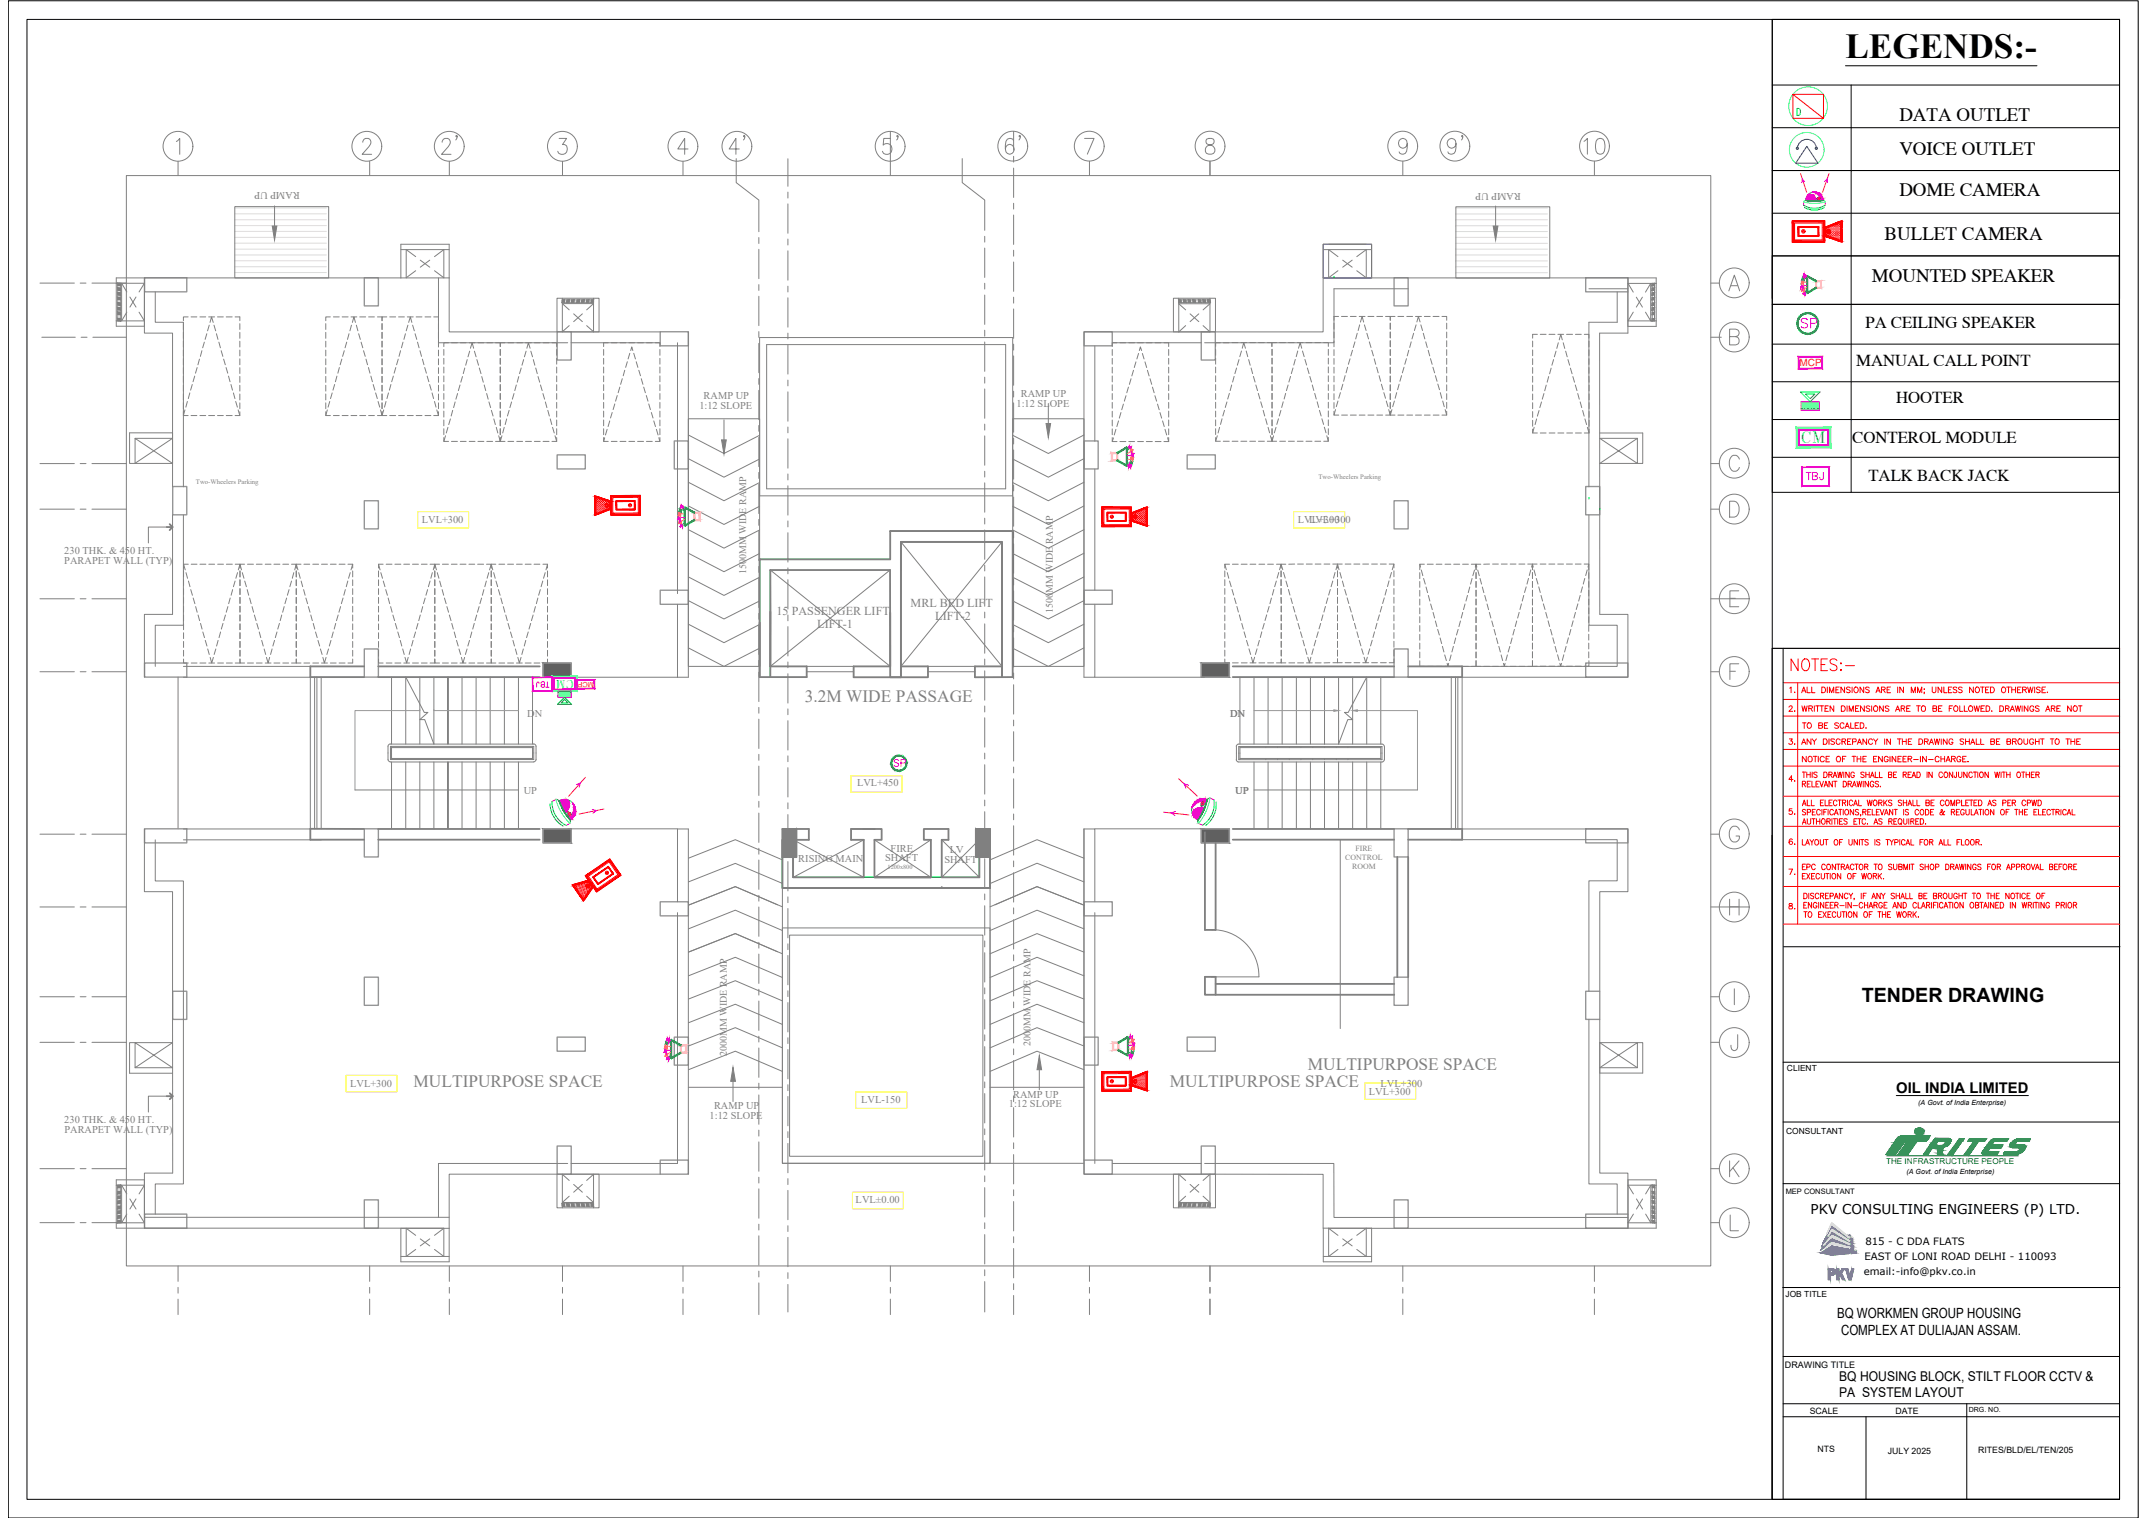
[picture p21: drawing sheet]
<svg xmlns="http://www.w3.org/2000/svg" width="594mm" height="420mm" viewBox="0 0 594 420" stroke-linecap="round" stroke-linejoin="round" font-family="sans-serif">
<defs><g id="words">
<text font-size="9.7" x="510.9" y="16.1">LEGENDS:-</text>
<g font-size="7.9" fill="#808080">
<text x="127.7" y="44.1" transform="rotate(-90 127.7 44.1)">2'</text>
<text x="207.4" y="44.1" transform="rotate(-90 207.4 44.1)">4'</text>
<text x="249.8" y="44.1" transform="rotate(-90 249.8 44.1)">5'</text>
<text x="283.6" y="43.7" transform="rotate(-90 283.6 43.7)">6'</text>
<text x="406" y="43.7" transform="rotate(-90 406 43.7)">9'</text>
<text x="437.4" y="43.7">10</text>
</g>
<text font-size="7.1" fill="#f00" x="494.9" y="187">NOTES:-</text>
<text font-size="6.2" fill="#f0f" x="497.8" y="92.1">SP</text>
<text font-size="5.4" x="515.4" y="277.3">TENDER DRAWING</text>
<g font-size="5.3" fill="#f0f">
<text x="499.2" y="134.1">TBJ</text>
<text x="246.6" y="213.4">SP</text>
</g>
<g font-size="5.2">
<text x="525.8" y="33.4">DATA OUTLET</text>
<text x="525.8" y="43">VOICE OUTLET</text>
<text x="525.8" y="54.4">DOME CAMERA</text>
<text x="521.7" y="66.3">BULLET CAMERA</text>
<text x="518.2" y="78.2">MOUNTED SPEAKER</text>
</g>
<text font-size="4.9" fill="#f0f" x="147.8" y="191.6">TBJ</text>
<g font-size="4.9" fill="#f00">
<text x="494.2" y="198.3">2.</text>
<text x="494.2" y="207.4">3.</text>
<text x="494.2" y="217.7">4.</text>
<text x="494.2" y="243.4">7.</text>
<text x="494.2" y="252.9">8.</text>
</g>
<g font-size="4.8" fill="#808080">
<text x="222.8" y="194.4">3.2M WIDE PASSAGE</text>
<text x="362" y="296.2">MULTIPURPOSE SPACE</text>
<text x="114.5" y="301">MULTIPURPOSE SPACE</text>
<text x="323.8" y="301">MULTIPURPOSE SPACE</text>
</g>
<g font-size="4.6">
<text x="516.4" y="90.8">PA CEILING SPEAKER</text>
<text x="513.9" y="101.2">MANUAL CALL POINT</text>
<text x="524.9" y="111.7">HOOTER</text>
<text x="512.8" y="122.7">CONTEROL MODULE</text>
<text x="517.2" y="133.1">TALK BACK JACK</text>
</g>
<g font-size="4.4" fill="#f00">
<text x="494.6" y="193">1.</text>
<text x="494.2" y="226.5">5.</text>
<text x="494.2" y="234.9">6.</text>
</g>
<text font-size="4.3" fill="#0f0" x="498.4" y="122.7">CM</text>
<text font-size="4.1" x="524.9" y="302.4">OIL INDIA LIMITED</text>
<g font-size="3.9">
<text x="508.6" y="364.8">BQ WORKMEN GROUP HOUSING</text>
<text x="509.7" y="369.5">COMPLEX AT DULIAJAN ASSAM.</text>
</g>
<g font-size="3.7">
<text x="501.2" y="336">PKV CONSULTING ENGINEERS (P) LTD.</text>
<text x="509.2" y="382.1">BQ HOUSING BLOCK, STILT FLOOR CCTV &amp;</text>
<text x="509.2" y="386.6">PA SYSTEM LAYOUT</text>
</g>
<g font-size="3.4" fill="#808080">
<text x="252.1" y="167.9">MRL BED LIFT</text>
<text x="215" y="170.3">15 PASSENGER LIFT</text>
<text x="226.2" y="173.9">LIFT-1</text>
<text x="258.9" y="171.6">LIFT-2</text>
</g>
<text font-size="3.1" fill="#0f0" x="158.9" y="188.1" transform="rotate(180 158.9 188.1)">CM</text>
<g font-size="2.9" fill="#808080">
<text x="83" y="53.3" transform="rotate(180 83 53.3)">RAMP UP</text>
<text x="421" y="53.3" transform="rotate(180 421 53.3)">RAMP UP</text>
<text x="193.6" y="113.2">1:12 SLOPE</text>
<text x="194.8" y="110.6">RAMP UP</text>
<text x="281.4" y="112.6">1:12 SLOPE</text>
<text x="282.6" y="110">RAMP UP</text>
<text x="116.8" y="144.9">LVL+300</text>
<text x="359.3" y="144.9">LVL+300</text>
<text x="362.4" y="144.9">LVL+300</text>
<text x="17.8" y="153.4">230 THK. &amp; 450 HT.</text>
<text x="17.8" y="156">PARAPET WALL (TYP)</text>
<text x="145.9" y="198.4">DN</text>
<text x="340.5" y="198.4">DN</text>
<text x="145" y="219.8">UP</text>
<text x="237.3" y="217.6">LVL+450</text>
<text x="341.9" y="219.8">UP</text>
<text x="221" y="238.7">RISING MAIN</text>
<text x="245" y="238.4">SHAFT</text>
<text x="246.6" y="235.8">FIRE</text>
<text x="261.4" y="238.8">SHAFT</text>
<text x="262.9" y="236.2">LV</text>
<text x="97" y="300.9">LVL+300</text>
<text x="238.4" y="305.3">LVL-150</text>
<text x="280.5" y="303.8">RAMP UP</text>
<text x="378.9" y="303">LVL+300</text>
<text x="382.2" y="300.9">LVL+300</text>
<text x="17.8" y="310.9">230 THK. &amp; 450 HT.</text>
<text x="196.4" y="309.7">1:12 SLOPE</text>
<text x="197.7" y="307.1">RAMP UP</text>
<text x="279.3" y="306.5">1:12 SLOPE</text>
<text x="17.8" y="313.5">PARAPET WALL (TYP)</text>
<text x="236.9" y="333.1">LVL±0.00</text>
</g>
<text font-size="2.8" fill="#ed1f24" x="498.2" y="101.4">MCP</text>
<g font-size="2.8" fill="#808080">
<text x="206.6" y="158.9" transform="rotate(-90 206.6 158.9)">1500MM WIDE RAMP</text>
<text x="291.5" y="169.7" transform="rotate(-90 291.5 169.7)">1500MM WIDE RAMP</text>
<text x="201.2" y="292.3" transform="rotate(-90 201.2 292.3)">2000MM WIDE RAMP</text>
<text x="285.3" y="289.5" transform="rotate(-90 285.3 289.5)">2000MM WIDE RAMP</text>
</g>
<g font-size="2.8">
<text x="516.4" y="344.6">815 - C DDA FLATS</text>
<text x="515.9" y="352.8">email:-info@pkv.co.in</text>
<text x="516.1" y="348.7">EAST OF LONI ROAD DELHI - 110093</text>
</g>
<text font-size="2.5" x="494.1" y="378.5">DRAWING TITLE</text>
<g font-size="2.4">
<text x="501" y="391.5">SCALE</text>
<text x="524.7" y="391.3">DATE</text>
<text x="503.1" y="401.9">NTS</text>
<text x="522.6" y="402.3">JULY 2025</text>
<text x="547.6" y="402.3">RITES/BLD/EL/TEN/205</text>
</g>
<g font-size="2.3">
<text x="494.7" y="296.4">CLIENT</text>
<text x="494.5" y="313.9">CONSULTANT</text>
<text x="494.3" y="359">JOB TITLE</text>
</g>
<text font-size="2.3" fill="#009926" x="522.1" y="322.2">THE INFRASTRUCTURE PEOPLE</text>
<g font-size="2.2" fill="#808080">
<text x="372.4" y="238.1">CONTROL</text>
<text x="375.2" y="235.6">FIRE</text>
<text x="374.3" y="240.6">ROOM</text>
</g>
<text font-size="2.1" x="494.3" y="330.6">MEP CONSULTANT</text>
<text font-size="2" fill="#ed1f24" x="164.4" y="188.7" transform="rotate(180 164.4 188.7)">MCP</text>
<g font-size="2">
<text x="531" y="305.7">(A Govt. of India Enterprise)</text>
<text x="527.8" y="324.8">(A Govt. of India Enterprise)</text>
</g>
<g font-size="1.9" fill="#808080">
<text x="54.2" y="134">Two-Wheelers Parking</text>
<text x="365" y="132.6">Two-Wheelers Parking</text>
</g>
<text font-size="1.9" x="545" y="390.8">DRG. NO.</text>
<text font-size="1.7" fill="#808080" x="245.7" y="240.6">1200x800</text>
</g></defs>
<!-- layer: GRID -->
<g fill="none" stroke="#808080" stroke-width=".28">
<path d="M246.5 36.4v12.2M49.3 44.7v3.9M102.3 44.7v3.9M124.4 44.7v3.9M155.7 44.7v3.9M189.1 44.7v3.9M203.8 43.9v6.6l6.3 4.9v8.7M218.1 43.9v7.7M218.1 53.2v1.6M218.1 56.4v8.2M266.4 43.9v6.6l6.2 4.9v8.4M280.6 46.5v8.2"/>
<path d="M280.6 56.3v1.6M280.6 59.5v8.1M301.6 44.7v3.9M335 44.7v3.9M388.3 44.7v3.9M441.4 44.7v3.9M11.1 78.4h9.5M22.2 78.4h1.6M25.5 78.4h9.5M210.1 65.7v1.7M210.1 69v8.1M210.1 78.8v1.6"/>
<path d="M218.1 66.2v1.6M218.1 69.4v8.2M218.1 79.2v1.6M272.6 65.4v1.6M272.6 68.7v8.1M272.6 78.4v1.6M280.6 69.3v1.6M280.6 72.5v8.1M473.6 78.4h2.4M11.6 93.3h9.2M22.5 93.3h1.6M25.7 93.3h9.3"/>
<path d="M210.1 82v8.1M210.1 91.8v1.6M210.1 95v8.2M218.1 82.4v8.2M218.1 92.2v1.6M218.1 95.5v8M272.6 81.7v8.1M272.6 91.4v1.6M272.6 94.7v8.1M280.6 82.3v1.6M280.6 85.5v8.1M280.6 95.2v1.7"/>
<path d="M280.6 98.5v8.1M473.6 93.3h2.9M210.1 104.8v1.6M210.1 108v8.2M210.1 117.8v1.6M218.1 105.2v1.6M218.1 108.5v8.1M218.1 118.2v1.6M272.6 104.4v1.6M272.6 107.7v8.1M272.6 117.4v1.6M280.6 108.3v1.6"/>
<path d="M280.6 111.5v8.1M11.1 128.3h9.5M22.2 128.3h1.6M25.5 128.3h9.5M210.1 121v8.2M210.1 130.8v1.6M210.1 134v8.2M218.1 121.5v8.1M218.1 131.2v1.6M218.1 134.5v8.1M272.6 120.7v8.1M272.6 130.4v1.6"/>
<path d="M272.6 133.6v8.2M280.6 121.3v1.6M280.6 124.5v8.1M280.6 134.3v1.6M280.6 137.5v8.2M473.6 128.3h2.4M11.1 140.9h9.5M22.2 140.9h1.6M25.5 140.9h9.5M210.1 143.8v1.6M210.1 147v8.2M210.1 156.8v1.6"/>
<path d="M218.1 144.2v1.6M218.1 147.4v8.2M218.1 157.2v1.6M272.6 143.4v1.6M272.6 146.7v8.1M272.6 156.4v1.6M272.6 159.7v8.1M280.6 147.3v1.6M280.6 150.5v8.2M473.6 140.9h2.4M11.1 165.7h9.5M22.2 165.7h1.6"/>
<path d="M25.5 165.7h9.5M210.1 160v8.1M210.1 169.8v1.6M210.1 173v8.1M218.1 160.4v8.2M218.1 170.2v1.6M218.1 173.4v8.2M272.6 169.4v1.6M272.6 172.7v8.1M280.6 160.3v1.6M280.6 163.5v8.2M280.6 173.3v1.6"/>
<path d="M280.6 176.5v8.2M473.6 165.7h10.7M11.1 185.9h9.5M22.2 185.9h1.6M25.5 185.9h9.5M210.1 182.8v1.6M210.1 186.1v8.1M210.1 195.8v1.6M210.1 199.1v8.1M218.1 183.2v1.6M218.1 186.5v8.1M218.1 196.2v1.6"/>
<path d="M218.1 199.5v8.1M272.6 182.4v1.7M272.6 185.7v8.1M272.6 195.4v1.7M272.6 198.7v8.1M280.6 186.3v1.6M280.6 189.5v8.2M280.6 199.3v1.6M473.6 185.9h2.4M210.1 208.8v1.6M210.1 212v8.2M218.1 209.2v1.6"/>
<path d="M218.1 212.5v8.1M272.6 208.4v1.7M272.6 211.7v8.1M280.6 202.5v8.2M280.6 212.3v1.6M280.6 215.6v8.1M11.1 230.9h9.5M22.2 230.9h1.6M25.5 230.9h9.5M210.1 221.8v1.6M210.1 225v8.2M210.1 234.8v1.6"/>
<path d="M210.1 238v8.2M218.1 222.2v1.7M218.1 225.5v8.1M218.1 235.2v1.7M218.1 238.5v8.1M272.6 221.4v1.7M272.6 224.7v8.1M272.6 234.4v1.7M272.6 237.7v8.1M280.6 225.3v1.6M280.6 228.6v8.1M280.6 238.3v1.6"/>
<path d="M473.6 230.9h2.4M11.1 251h9.5M22.2 251h1.6M25.5 251h9.5M210.1 247.8v1.6M210.1 251v8.2M218.1 248.2v1.7M218.1 251.5v8.1M272.6 247.4v1.6M272.6 250.7v8.1M280.6 241.6v8.1M280.6 251.3v1.6"/>
<path d="M280.6 254.6v8.1M473.6 251h10.7M11.1 275.9h9.5M22.2 275.9h1.6M25.5 275.9h9.5M210.1 260.8v1.6M210.1 264.1v8.1M210.1 273.8v1.6M210.1 277.1v8.1M218.1 261.2v1.6M218.1 264.5v8.1M218.1 274.2v1.6"/>
<path d="M218.1 277.5v8.1M272.6 260.4v1.7M272.6 263.7v8.1M272.6 273.4v1.7M272.6 276.7v8.1M280.6 264.3v1.6M280.6 267.5v8.2M280.6 277.3v1.6M473.6 275.9h2.4M11.1 288.5h9.5M22.2 288.5h1.6M25.5 288.5h9.5"/>
<path d="M210.1 286.8v1.6M210.1 290.1v8.1M210.1 299.8v1.7M218.1 287.2v1.6M218.1 290.5v8.1M272.6 286.4v1.7M272.6 289.7v8.1M272.6 299.5v1.6M280.6 280.5v8.2M280.6 290.3v1.6M280.6 293.5v8.2M473.6 288.5h2.4"/>
<path d="M210.1 303.1v8.1M210.1 312.8v1.7M210.1 316.1v8.1M218.1 300.2v1.7M218.1 303.5v8.1M218.1 313.2v1.7M218.1 316.5v8.1M272.6 302.7v8.1M272.6 312.5v1.6M272.6 315.7v8.1M280.6 303.3v1.6M280.6 306.6v8.1"/>
<path d="M280.6 316.3v1.6M280.6 319.6v8.1M11.1 338.4h9.5M11.1 323.5h9.5M22.2 338.4h1.6M22.2 323.5h1.6M25.5 338.4h9.5M25.5 323.5h9.5M210.1 325.8v1.6M210.1 329.1v8.1M210.1 338.8v1.6M218.1 326.2v1.7"/>
<path d="M218.1 329.5v8.1M218.1 339.3v1.6M272.6 325.5v1.6M272.6 328.7v8.1M272.6 338.5v1.6M280.6 329.3v1.7M280.6 332.6v8.1M473.6 338.4h2.4M473.6 323.5h2.4M49.3 350.4v4.3M49.3 356.3v1.6M49.3 359.6v4.3"/>
<path d="M102.3 350.4v4.3M102.3 356.3v1.6M102.3 359.6v4.3M124.4 350.4v4.3M124.4 356.3v1.6M124.4 359.6v4.3M155.7 350.4v4.3M155.7 356.3v1.6M155.7 359.6v4.3M189.1 350.4v4.3M189.1 356.3v1.6M189.1 359.6v4.3"/>
<path d="M210.1 342.1v8.1M210.1 351.8v1.6M210.1 355.1v8.8M218.1 342.5v8.1M218.1 352.3v1.6M218.1 355.5v7.6M246.5 350.4v4.3M246.5 356.3v1.6M246.5 359.6v4.3M272.6 341.7v8.1M272.6 351.5v1.6M272.6 354.7v8.4"/>
<path d="M280.6 342.3v1.7M280.6 345.6v8.1M280.6 355.3v1.7M280.6 358.6v5.3M301.6 350.4v4.3M301.6 356.3v1.6M301.6 359.6v4.3M335 350.4v4.3M335 356.3v1.6M335 359.6v4.3M388.3 350.4v4.3M388.3 356.3v1.6"/>
<path d="M388.3 359.6v4.3M441.4 350.4v4.3M441.4 356.3v1.6M441.4 359.6v4.3"/>
</g>
<!-- layer: ANNO-GRID -->
<g fill="none" stroke="#808080" stroke-width=".28">
<path d="M48.8 39.2l1-.9v4.4M100.4 39.4l.4-.9 .4-.2h.8a1.31 1.31 0 0 1 .1 2.3l-1.8 2.1h2.6M154.8 38.3h2.1l-1.2 1.7h.6a1.41 1.41 0 0 1 .4 2.3 1.41 1.41 0 0 1-2.3-.4M300.2 38.3h2.7l-1.9 4.4M334 38.5a.93 .93 0 0 0 .4 1.5 1.75 1.75 0 0 1 1.9 1.9 1.34 1.34 0 0 1-1.8 .7 1.34 1.34 0 0 1-.6-1.8l.3-.4 1.3-.4a.93 .93 0 0 0 .4-1.5l-.5-.2zM389.6 39.8a1.22 1.22 0 0 1-1.4 1.2 1.22 1.22 0 0 1-1-1.5 1.2 1.2 0 0 1 .8-1.1 1.2 1.2 0 0 1 1.4 .5 4.5 4.5 0 0 1-.4 3.6 1.1 1.1 0 0 1-1.7-.5M190.5 41.2h-2.9l1.9-2.9v4.4M479.2 79.1h1.8M478.6 80.5l1.5-4.3 1.5 4.3M478.8 93.2h1.7a1.04 1.04 0 0 0 .9-1.1 1.04 1.04 0 0 0-.9-1h-1.7v4.4h1.7l.5-.3a1.18 1.18 0 0 0 .4-1.2 1.18 1.18 0 0 0-.9-.8M478.8 138.7h1.3a2.45 2.45 0 0 1 1.4 2.2 2.45 2.45 0 0 1-1.4 2.2h-1.3zM481.5 127.1a1.33 1.33 0 0 0-1.3-1.1 1.33 1.33 0 0 0-1.3 1.1 2.63 2.63 0 0 0 .9 3.3 1.38 1.38 0 0 0 1.7-1"/>
<path d="M478.9 165.6h1.5M481.3 163.5h-2.4v4.4h2.4M478.9 185.8h1.5M481.3 183.7h-2.4v4.4M481.5 229.7a1.43 1.43 0 0 0-1.7-1 1.43 1.43 0 0 0-1.1 1.6 1.94 1.94 0 0 0 1.9 2.7 1.39 1.39 0 0 0 .9-1.6h-.9M478.8 248.9v4.4M478.8 251h2.6M481.4 248.9v4.4M480.1 273.7v4.4M481 286.4v3.3l-.1 .7a.88 .88 0 0 1-1.5 0l-.2-1.1M478.8 321.3v4.4M479 336.3v4.4h2.3"/>
<path d="M479.7 323.2l1.7 2.5M481.4 321.3l-2.6 3"/>
<circle cx="49.3" cy="40.5" r="4.1"/>
<circle cx="101.6" cy="40.5" r="4.1"/>
<circle cx="155.7" cy="40.5" r="4.1"/>
<circle cx="189.1" cy="40.5" r="4.1"/>
<circle cx="301.5" cy="40.4" r="4.1"/>
<circle cx="335" cy="40.4" r="4.1"/>
<circle cx="388.3" cy="40.4" r="4.1"/>
<circle cx="480.1" cy="78.3" r="4.1"/>
<circle cx="480.1" cy="93.3" r="4.1"/>
<circle cx="480.1" cy="128.2" r="4.1"/>
<circle cx="480.1" cy="140.9" r="4.1"/>
<circle cx="480.1" cy="165.7" r="4.1"/>
<circle cx="480.1" cy="185.9" r="4.1"/>
<circle cx="480.1" cy="230.8" r="4.1"/>
<circle cx="480.1" cy="251.1" r="4.1"/>
<circle cx="480.1" cy="275.9" r="4.1"/>
<circle cx="480.1" cy="288.6" r="4.1"/>
<circle cx="480.1" cy="338.4" r="4.1"/>
<circle cx="480.1" cy="323.5" r="4.1"/>
</g>
<!-- layer: Arch. Column -->
<g fill="#636466" stroke="#636466" stroke-width=".28">
<path d="M332.5 183.5l7.8 3.9v-3.9zM332.5 183.5l7.8 3.9h-7.8z"/>
<path d="M150.3 183.5l7.8 3.9v-3.9zM150.3 183.5l7.8 3.9h-7.8z"/>
<path d="M332.5 229.4l7.8 3.9v-3.9zM332.5 229.4l7.8 3.9h-7.8z"/>
<path d="M150.3 229.4l7.8 3.9v-3.9zM150.3 229.4l7.8 3.9h-7.8z"/>
</g>
<g fill="none" stroke="#939598" stroke-width=".38">
<path d="M40 76.9h11.7v3.9h-11.7zM100.9 76.9h3.8v7.8h-3.8zM385.9 76.9h3.9v7.8h-3.9zM439 76.9h11.7v3.9h-11.7zM154.2 91.8h3.9v7.9h-3.9zM182.8 91.8h7.8v3.9h-7.8zM300.1 91.8h7.8v3.9h-7.8zM332.5 91.8h3.9v7.9h-3.9zM47.8 134.7h3.9v7.8h-3.9zM100.9 138.6h3.8v7.8h-3.8zM154.2 125.9h7.8v3.9h-7.8zM186.7 122h3.9v7.8h-3.9z"/>
<path d="M300.1 122h3.9v7.8h-3.9zM328.6 125.9h7.8v3.9h-7.8zM385.9 138.6h3.9v7.8h-3.9zM439 134.7h3.9v7.8h-3.9zM100.9 179.6h3.8v7.8h-3.8zM182.8 163.4h7.8v3.9h-7.8zM300.1 163.4h7.8v3.9h-7.8zM385.9 179.6h3.9v7.8h-3.9zM40 183.5h11.7v3.9h-11.7zM150.3 183.5h7.8v3.9h-7.8zM332.5 183.5h7.8v3.9h-7.8zM439 183.5h11.7v3.9h-11.7z"/>
<path d="M40 229.4h11.7v3.9h-11.7zM100.9 229.4h3.8v7.8h-3.8zM150.3 229.4h7.8v3.9h-7.8zM332.5 229.4h7.8v3.9h-7.8zM385.9 229.4h3.9v7.8h-3.9zM439 229.4h11.7v3.9h-11.7zM182.8 249.6h7.8v3.9h-7.8zM300.1 249.6h7.8v3.9h-7.8zM47.8 274.4h3.9v7.8h-3.9zM100.9 270.5h3.8v7.8h-3.8zM385.9 270.5h3.9v7.8h-3.9zM439 274.4h3.9v7.8h-3.9z"/>
<path d="M154.2 287.1h7.8v3.9h-7.8zM186.7 287.1h3.9v7.7h-3.9zM300.1 287.1h3.9v7.7h-3.9zM328.6 287.1h7.8v3.9h-7.8zM154.2 317.2h3.9v7.8h-3.9zM332.5 317.2h3.9v7.8h-3.9zM40 336h11.7v3.9h-11.7zM100.9 332.1h3.8v7.8h-3.8zM182.8 321.1h7.8v3.9h-7.8zM300.1 321.1h7.8v3.9h-7.8zM385.9 332.1h3.9v7.8h-3.9zM439 336h11.7v3.9h-11.7z"/>
</g>
<!-- layer: Ele_7 -->
<path d="M49.3 187.4v42" fill="none" stroke="#808080" stroke-width=".28"/>
<!-- layer: RAMP -->
<g fill="none" stroke="#dcdcdc" stroke-width=".28">
<path d="M65 57.6h25.4M65 59.2h25.4M403 59.2h25.4M403 57.6h25.4M65 73.8h25.4M65 70.6h25.4M65 69h25.4M65 67.3h25.4M65 65.7h25.4M65 60.8h25.4M65 75.4h25.4M65 72.2h25.4"/>
<path d="M65 64.1h25.4M65 62.4h25.4M403 75.5h25.4M403 73.8h25.4M403 72.2h25.4M403 70.6h25.4M403 69h25.4M403 67.4h25.4M403 65.7h25.4M403 64.1h25.4M403 62.5h25.4M403 60.8h25.4"/>
</g>
<!-- layer: 0 -->
<path d="M366.3 67.6h13.4v9.3h-13.4z" fill="none" stroke="#00f" stroke-width=".28"/>
<!-- layer: LEVEL LINE -->
<path d="M32.2 78.4v10.4M33.7 78.4v10.4M367.8 67.6h10.4M32.2 328v10.5M33.7 328v10.5" fill="none" stroke="#808080" stroke-width=".28"/>
<!-- layer: HAT -->
<path d="M215.2 250.4l-11.6-5-13 5.1M215.2 263.4l-11.6-5-13 5.1" fill="none" stroke="#808080" stroke-width=".28"/>
<!-- layer: RAMP -->
<path d="M190.6 115.9h19.7v68.5h-19.7zM280.3 115.9h19.8v68.5h-19.8zM190.6 237.5l13-5.1 13 5.6M190.6 244.1l13-5.1 13 5.5M190.6 250.5l13-5.1 13 5.6M190.6 257.1l13-5.2 13 5.7M190.6 263.5l13-5.1 13 5.6M190.6 270.1l13-5.1 13 5.6M190.6 276.5l13-5.1 13 5.6M190.6 283.1l13-5.1 13 5.5M190.6 289.5l13-5.1 13 5.6M190.6 296.1l13-5.1 13 5.5" fill="none" stroke="#808080" stroke-width=".28"/>
<!-- layer: SHAFT-JALI -->
<g fill="none" stroke="#808080" stroke-width=".28">
<path d="M33.7 78.4l1.4 2.4M111 69.1h13.3M111 67.6h13.3v9.3h-13.3zM115.1 71l-2.6-1.9v7.8l2.6-2M116.3 72l2.7 2M119 72l-2.7 2M120.3 71l2.6-1.9v7.8l-2.6-2M35.1 86.4l-1.4 2.4M36 82.2l1.6 2.8M37.6 82.2l-1.6 2.8M38.5 80.8l1.5-2.4h-7.8v-1.5h7.8v13.4h-7.8v-1.5h7.8l-1.5-2.4M442.9 119.8h11.9v8.5h-11.9l10.4-7v7l-10.4-7h10.4"/>
<path d="M453.3 295.5h-10.4l10.4-6.9v6.9l-10.4-6.9h11.9v8.4h-11.9M33.7 328l1.4 2.5M35.1 336l-1.4 2.5M36 331.9l1.6 2.7M37.6 331.9l-1.6 2.7M38.5 330.5l1.5-2.5h-7.8v-1.4h7.8v13.3h-7.8v-1.4h7.8l-1.5-2.5M111 340h13.3v9.2h-13.3zM111 347.8h13.3M115.1 341.9l-2.6-1.9v7.8l2.6-2M116.3 342.9l2.7 1.9M119 342.9l-2.7 1.9M120.3 341.9l2.6-1.9v7.8l-2.6-2"/>
</g>
<!-- layer: RAILING -->
<g fill="none" stroke="#808080" stroke-width=".28">
<path d="M32.6 78.4h.7v.6h-.7zM32.6 79.7h.7v.6h-.7zM32.6 78.4v10.4M33.3 78.4v10.4M32.6 81h.7v.7h-.7zM32.6 82.3h.7v.6h-.7zM32.6 83.8h.7v.7h-.7zM32.6 85.1h.7v.7h-.7zM32.6 88.1h.7v.7h-.7zM32.6 86.4h.7v.7h-.7zM402.9 187.4v42M403.6 187.4v42"/>
<path d="M342.2 210.2l.2 .5 .5 .2h39.7l.4-.2 .2-.5M342.2 206.6l.2-.5 .5-.1h39.7l.4 .1 .2 .5M342.3 206.6v3.7M342.9 206.6h39.7v3.7h-39.7zM383.3 206.6v3.7M32.6 337.8h.7v.7h-.7zM32.6 336.5h.7v.6h-.7zM32.6 335.2h.7v.6h-.7zM32.6 333.9h.7v.7h-.7zM32.6 332.4h.7v.6h-.7zM32.6 331.1h.7v.6h-.7zM32.6 328h.7v.7h-.7z"/>
<path d="M32.6 329.8h.7v.6h-.7zM32.6 328v10.5M33.3 328v10.5"/>
</g>
<g fill="#808080" stroke="#808080" stroke-width=".28">
<path d="M32.6 338.5l.7-.7v.7zM32.6 337.8v.7l.7-.7z"/>
<path d="M32.6 337.1l.7-.6v.6zM32.6 336.5v.6l.7-.6z"/>
<path d="M32.6 335.8l.7-.6v.6zM32.6 335.2v.6l.7-.6z"/>
<path d="M32.6 334.6l.7-.7v.7zM32.6 333.9v.7l.7-.7z"/>
<path d="M32.6 333l.7-.6v.6zM32.6 332.4v.6l.7-.6z"/>
<path d="M32.6 331.7l.7-.6v.6zM32.6 331.1v.6l.7-.6z"/>
<path d="M32.6 328.7l.7-.7v.7zM32.6 328v.7l.7-.7z"/>
<path d="M32.6 330.4l.7-.6v.6zM32.6 329.8v.6l.7-.6z"/>
<path d="M32.6 78.4l.7 .6v-.6zM32.6 78.4l.7 .6h-.7z"/>
<path d="M32.6 79.7l.7 .6v-.6zM32.6 79.7l.7 .6h-.7z"/>
<path d="M32.6 81l.7 .7v-.7zM32.6 81l.7 .7h-.7z"/>
<path d="M32.6 82.3l.7 .6v-.6zM32.6 82.3l.7 .6h-.7z"/>
<path d="M32.6 83.8l.7 .7v-.7zM32.6 83.8l.7 .7h-.7z"/>
<path d="M32.6 85.1l.7 .7v-.7zM32.6 85.1l.7 .7h-.7z"/>
<path d="M32.6 88.1l.7 .7v-.7zM32.6 88.1l.7 .7h-.7z"/>
<path d="M32.6 86.4l.7 .7v-.7zM32.6 86.4l.7 .7h-.7z"/>
</g>
<!-- layer: Arch. Window -->
<path d="M300.1 229.4v91.7" fill="none" stroke="#808080" stroke-width=".28"/>
<!-- layer: PARAPET -->
<g fill="none" stroke="#808080" stroke-width=".28">
<path d="M40 76.9h71M124.3 76.9v15h29.9M450.7 76.9h-84.4v15h-29.8M40 80.8v11.4h7.8v42.5M158.1 91.9h24.7M190.6 91.9v95.6M335 91.9h-34.9v95.6M439.9 89.2h7.8M442.8 92.2l.1 77.9M442.9 92.2h7.8M47.8 170.1h-7.8v17.4M50.8 187.5h35.1"/>
<path d="M85.9 187.4v42h-35.1M88.9 187.4v42M401.8 187.4v42M404.8 187.4v42M40 229.4v17.4h7.8v35.4M47.8 324.7h-7.8v11.4"/>
</g>
<!-- layer: STEPS -->
<g fill="none" stroke="#808080" stroke-width=".28">
<path d="M343.3 187.4v18.6M347.1 187.4v18.6M351 187.4v18.6M354.9 187.4v18.6M358.9 187.4v18.6M362.8 187.4v18.6M366.7 187.4v18.6M370.6 187.4v18.6M374.5 187.4v18.6M378.3 187.4v18.6M382.2 187.4v18.6M343.3 206.6v3.7"/>
<path d="M343.3 209.9h38.9v.4M343.3 206.9h38.9M347.1 210.9v18.5M350.4 206.6v.3M350.4 209.9v.4M351 210.9v18.5M353.7 206.6v.3M353.7 209.9v.4M354.9 210.9v18.5M356.9 206.6v.3M356.9 209.9v.4M358.9 210.9v18.5"/>
<path d="M360.1 206.6v.3M360.1 209.9v.4M362.8 210.9v18.5M363.4 206.6v.3M363.4 209.9v.4M366.7 210.9v18.5v-18.5M366.7 206.6v.3M366.7 209.9v.4M369.9 206.6v.3M369.9 209.9v.4M370.6 210.9v18.5M373.1 206.6v.3"/>
<path d="M373.1 209.9v.4M374.5 210.9v18.5M378.3 210.9v18.5M382.2 206.6v3.3M382.2 210.9v18.5"/>
</g>
<!-- layer: DIM -->
<g fill="#989898" stroke="#989898" stroke-width=".28">
<path d="M374.5 196.7l1.3-.2v.4z"/>
<path d="M369.2 196.5l1.4 .2-1.4 .2z"/>
</g>
<path d="M347.1 196.7h22.1M375.8 196.7h16.6v22" fill="none" stroke="#989898" stroke-width=".28"/>
<path d="M378.3 187.4l-5.1 9.8h-1l2.3 2h-1.4l-2.5 6.8M347.1 218.7h45.3" fill="none" stroke="#808080" stroke-width=".28"/>
<!-- layer: CAR PARKING -->
<g fill="none" stroke="#808080" stroke-width=".28">
<path d="M122.9 96.7v1.6M122.9 99.2v1.6M124.2 94.9h-1.3v1M125 94.9h1.6M127.4 94.9h1.6M129.9 94.9h1.6M132.3 94.9h1.7M134.8 94.9h1.6M137.2 94.9h1.3v1v-1h1.3M138.5 96.7v1.6M138.5 99.2v1.6M140.6 94.9h1.6"/>
<path d="M143.1 94.9h1.6M145 99.5l-.5 1.6M145.5 94.9h1.6M145.6 97.2l-.4 1.6M145.9 96.4l.4-1.5 .4 1.5M147 97.2l.4 1.6M147.6 99.5l.5 1.6M147.9 94.9h1.6M150.3 94.9h1.7M152.8 94.9h1.3v1M154.1 96.7v1.6M154.1 99.2v1.6"/>
<path d="M336.5 96.7v1.6M336.5 99.1v1.7M337.8 94.9h-1.3v1M338.6 94.9h1.6M341.1 94.8h1.6M343.5 94.8h1.6M346 94.8h1.6M348.4 94.8h1.6M350.8 94.8h1.3v1.1v-1.1h1.3M352.1 96.7v1.6M352.1 99.1v1.7M354.2 94.8h1.7"/>
<path d="M356.7 94.8h1.6M358.6 99.5l-.4 1.5M359.1 94.8h1.6M359.3 97.2l-.5 1.5M359.5 96.4l.4-1.6 .5 1.6M360.6 97.2l.4 1.5M361.2 99.5l.5 1.5M361.5 94.8h1.7M364 94.8h1.6M366.4 94.8h1.3v1.1M367.7 96.7v1.6M367.7 99.1v1.7"/>
<path d="M369.3 89.5v1.6M369.3 91.9v1.6M369.3 94.4v1.6M369.3 96.8v1.6M369.3 99.2v1.6M370.6 87.6h-1.3v1M371.4 87.6h1.6M373.7 99.3l-.4 1.5M373.8 87.6h1.6M374.4 96.9l-.5 1.6M375.1 94.6l-.5 1.6M375.7 92.2l-.4 1.6"/>
<path d="M376.3 87.6h1.6M376.4 89.9l-.4 1.6M376.6 89.2l.5-1.6 .4 1.6M377.7 89.9l.5 1.6M378.4 92.2l.5 1.6M378.7 87.6h1.6M379.1 94.6l.4 1.6M379.7 96.9l.5 1.6M380.4 99.3l.4 1.5M381.1 87.6h1.6M383.6 87.6h1.3v1M384.9 89.5v1.6"/>
<path d="M384.9 91.9v1.6M384.9 94.3v1.7M384.9 96.8v1.6M384.9 99.2v1.6M122.9 101.6v1.7M122.9 104.1v1.6M122.9 106.5v1.6M122.9 108.9v1.6M122.9 111.4v1.6M122.9 113.8v1.6M122.9 116.2v1.7M122.9 118.7v1.6"/>
<path d="M138.5 101.6v1.7M138.5 104.1v1.6M138.5 106.5v1.6M138.5 108.9v1.6M138.5 111.4v1.6M138.5 113.8v1.6M138.5 116.2v1.7M138.5 118.7v1.6M139.6 118.3l-.4 1.5M140.3 116l-.5 1.5M140.9 113.6l-.4 1.5M141.6 111.3l-.4 1.5"/>
<path d="M142.3 108.9l-.5 1.6M142.9 106.6l-.4 1.5M143.6 104.2l-.4 1.6M144.3 101.9l-.5 1.5M148.3 101.9l.4 1.5M148.9 104.2l.5 1.6M149.6 106.6l.5 1.5M150.3 108.9l.5 1.6M151 111.3l.4 1.5M151.7 113.6l.4 1.5M152.3 116l.5 1.5M153 118.3l.4 1.5"/>
<path d="M154.1 101.6v1.7M154.1 104.1v1.6M154.1 106.5v1.6M154.1 108.9v1.6M154.1 111.4v1.6M154.1 113.8v1.6M154.1 116.2v1.7M154.1 118.7v1.6M336.5 101.6v1.6M336.5 104v1.7M336.5 106.5v1.6M336.5 108.9v1.6"/>
<path d="M336.5 111.3v1.7M336.5 113.8v1.6M336.5 116.2v1.7M336.5 118.7v1.6M352.1 101.6v1.6M352.1 104v1.7M352.1 106.5v1.6M352.1 108.9v1.6M352.1 111.3v1.6M352.1 113.8v1.6M352.1 116.2v1.7M352.1 118.7v1.6"/>
<path d="M353.2 118.3l-.4 1.5M353.9 115.9l-.4 1.6M354.6 113.6l-.5 1.5M355.2 111.2l-.4 1.6M355.9 108.9l-.4 1.5M356.6 106.6l-.5 1.5M357.3 104.2l-.5 1.5M357.9 101.9l-.4 1.5M361.9 101.9l.5 1.5M362.6 104.2l.5 1.5M363.3 106.6l.4 1.5M364 108.9l.4 1.5"/>
<path d="M364.6 111.2l.5 1.6M365.3 113.6l.4 1.5M365.9 115.9l.5 1.6M366.6 118.2l.5 1.6M367.7 101.6v1.6M367.7 104v1.6M367.7 106.5v1.6M367.7 108.9v1.6M367.7 111.3v1.6M367.7 113.7v1.7M367.7 116.2v1.6M367.7 118.7v1.6"/>
<path d="M369.3 113.8v1.1h1.3M369.3 101.6v1.7M369.3 104.1v1.6M369.3 106.6v1.6M369.3 109v1.6M369.3 111.4v1.6M369.7 113.4l-.4 1.5M370.4 111l-.5 1.6M371.1 108.7l-.5 1.5M371.4 114.9h1.6M371.7 106.3l-.4 1.6M372.4 104l-.4 1.5"/>
<path d="M373.1 101.6l-.5 1.6M373.8 114.9h1.7M376.3 114.9h1.6M378.7 114.9h1.6M381.1 101.6l.4 1.6M381.1 114.9h1.6M381.8 104l.4 1.5M382.4 106.3l.5 1.6M383.1 108.7l.5 1.5M383.8 111l.4 1.6M384.4 113.4l.5 1.5M384.9 113.8v1.1h-1.3"/>
<path d="M384.9 101.6v1.7M384.9 104.1v1.6M384.9 106.5v1.7M384.9 109v1.6M384.9 111.4v1.6M122.9 121.1v1.1h1.3M125 122.2h1.6M127.4 122.2h1.6M129.9 122.2h1.6M132.3 122.2h1.7M134.8 122.2h1.6M137.2 122.2h1.3v-1.1v1.1h1.3"/>
<path d="M139 120.6l-.5 1.6M140.6 122.2h1.6M143.1 122.2h1.6M145.5 122.2h1.6M147.9 122.2h1.6M150.3 122.2h1.7M153.6 120.6l.5 1.6M154.1 121.1v1.1h-1.3M336.5 121.1v1h1.3M338.6 122.1h1.7M341.1 122.1h1.6M343.5 122.1h1.7"/>
<path d="M346 122.1h1.6M348.4 122.1h1.6M350.8 122.1h1.3v-1v1h1.3M352.6 120.6l-.5 1.5M354.3 122.1h1.6M356.7 122.1h1.6M359.1 122.1h1.6M361.5 122.1h1.7M364 122.1h1.6M367.3 120.6l.4 1.5M367.7 121.1v1h-1.2M424.2 158.5v1.6"/>
<path d="M425.5 156.1h-1.3v1.6M426.4 156.1h1.6M428.8 156.1h1.6M431.2 156.1h1.6M433.6 156.1h1.7M436.1 156.1h1.6M438.5 156.1h1.3v1.6M439.8 158.5v1.6M424.2 161v1.6M424.2 163.4v1.6M424.2 165.8v1.6M424.2 168.2v1.7"/>
<path d="M424.2 170.7v1.6M424.2 173.1v1.7M424.2 175.6v1.6M424.2 178v1.6M439.8 161v1.6M439.8 163.4v1.6M439.8 165.8v1.6M439.8 168.2v1.7M439.8 170.7v1.6M439.8 173.1v1.7M439.8 175.6v1.6M439.8 178v1.6"/>
<path d="M424.2 180.4v1.7M424.2 182.9v1.5h1.3M426.4 184.4h1.6M428.8 184.4h1.6M431.2 184.4h1.6M433.7 184.4h1.6M436.1 184.4h1.6M439.8 180.4v1.7M439.9 182.9v1.5h-1.4"/>
</g>
<!-- layer: Arch. Column -->
<path d="M246.4 147h34v37.4M246.4 154.8h-36.1v29.6" fill="none" stroke="#0f0" stroke-width=".38"/>
<!-- layer: WALL -->
<path d="M246.4 147v7.8" fill="none" stroke="#808080" stroke-width=".51"/>
<!-- layer: Arch. Column -->
<circle cx="442.9" cy="141.1" r=".19" fill="#0f0"/>
<!-- layer: PARAPET -->
<g fill="none" stroke="#808080" stroke-width=".28">
<path d="M121.4 76.9v18h35.8M369.3 79.9v15h-35.8M43 80.8v8.4h7.8v45.5M158.1 94.9h24.6M187.6 94.9v69.4M307.9 94.9h24.6M50.8 173.1h-7.8v11.3M187.6 167.3v20.2M303.1 167.3v20.2h-3M442.9 170.1h7.8v17.4h-45.9M50.8 184.4h35.1M43 232.5v11.3h7.8v83.9h-7.8v8.4"/>
<path d="M50.8 232.5h38.1M190.6 229.4v95.6M300.1 229.4v95.6h32.4M404.8 229.4h45.9v17.4h-7.8v27.6M442.9 282.2v42.5h7.8v11.4M40 339.9h82.9M154.2 325h-29.9v14.9M158.1 325h24.7M336.5 325h29.8v14.9M367.8 340h82.9"/>
</g>
<!-- layer: Arch. Column -->
<path d="M213.2 157.8v29.7M249.4 157.8v-7.8h28v37.4M216.6 232.5v13.3h57.5v-13.3" fill="none" stroke="#0f0" stroke-width=".38"/>
<circle cx="369.3" cy="76.9" r=".19" fill="#0f0"/>
<!-- layer: PARAPET -->
<path d="M369.3 79.9h20.5M439.9 79.9h10.8M439.9 89.2v45.5" fill="none" stroke="#808080" stroke-width=".28"/>
<!-- layer: Arch. Column -->
<circle cx="439.9" cy="138" r=".19" fill="#0f0"/>
<!-- layer: PARAPET -->
<path d="M439.9 142.5v30.6h7.8v11.3h-45.9M190.6 229.4h-3v20.2M300.1 229.4h3v20.2M401.8 232.4h45.9v11.4h-7.8v30.6M187.6 252.6v69.4h-29.5M303.1 252.6v69.4M439.9 282.2v45.5h7.8v8.4M40 336.9h84.3M157.2 322h-35.8v15M307.9 322h24.6M333.5 322h35.7l.1 15h81.4" fill="none" stroke="#808080" stroke-width=".28"/>
<!-- layer: Arch. Column -->
<path d="M216.6 229.4h3v13.4h51.5v-13.4" fill="none" stroke="#0f0" stroke-width=".38"/>
<!-- layer: WALL -->
<path d="M210.3 154.8v32.6h13v-3h-10.1M213.2 157.8v29.6M246.4 157.8v26.6h-10.1v3.1h13.1M85.9 187.4h14.9M85.9 184.4h14.9M104.7 187.4h44.7M104.7 184.4h44.7M85.9 229.4h14.9M216.6 229.4h7.3M270.4 229.4h3.7v16.4" fill="none" stroke="#808080" stroke-width=".51"/>
<!-- layer: RAMP -->
<path d="M300.1 133.5l-9.9 5.1-9.9-5M300.1 159.7l-9.9 5.1-9.9-5M300.1 153.1l-9.9 5.1-9.9-5M300.1 146.6l-9.9 5.1-9.9-5M300.1 140l-9.9 5.2-9.9-5.1M300.1 179.3l-9.9 5.1-9.9-5M300.1 172.8l-9.9 5.1-9.9-5.1M300.1 166.2l-9.9 5.1-9.9-5M216.6 245.8h57.5v76.2h-57.5z" fill="none" stroke="#808080" stroke-width=".28"/>
<!-- layer: HAT -->
<path d="M300.1 127l-9.9 5.1-9.9-5.1M300.1 120.4l-9.9 5.1-9.9-5" fill="none" stroke="#808080" stroke-width=".28"/>
<!-- layer: LVL DROP -->
<path d="M223.3 185.9h13M223.3 184.4h13" fill="none" stroke="#808080" stroke-width=".28"/>
<!-- layer: RAILING -->
<path d="M87.1 187.4v42M87.7 187.4v42M107.4 210.2l.2 .5 .5 .2h39.6l.5-.2 .2-.5M108.1 205.9l-.5 .2-.2 .5v3.6M108.1 206.6h39.7v3.6h-39.7zM108.1 206h39.7M147.7 205.9l.5 .2 .2 .5v3.6" fill="none" stroke="#808080" stroke-width=".28"/>
<!-- layer: STEPS -->
<g fill="none" stroke="#808080" stroke-width=".28">
<path d="M108.4 187.4v18.6M112.3 187.4v18.6M116.2 187.4v18.6M120.1 187.4v18.6M127.9 187.4v18.6M131.8 187.4v18.6M135.7 187.4v18.6M139.6 187.4v18.6M143.5 187.4v18.6M147.4 187.4v18.6M108.4 210.2v-.3h39v.3M108.4 206.9h39"/>
<path d="M108.4 206.6v3.3M108.4 210.9v18.5M112.3 210.9v18.5M116.2 210.9v18.5M120.1 210.9v18.5M124 206v-18.6v18.6M124 210.9v18.5v-18.5M127.9 210.9v18.5M131.8 210.9v18.5M135.7 210.9v18.5M139.6 210.9v18.5M143.5 210.9v18.5"/>
<path d="M147.4 206.6v3.3"/>
</g>
<!-- layer: DIM -->
<path d="M116.2 196.7h-17.9v22M120.1 196.7h23.4" fill="none" stroke="#989898" stroke-width=".28"/>
<path d="M112.3 187.4l5.1 9.8h1.1l-2.3 2h1.4l2.5 6.8M98.3 218.7h45.2" fill="none" stroke="#808080" stroke-width=".28"/>
<!-- layer: C.B. HATCH -->
<path d="M213.2 157.8l33.2 26.6M246.4 157.8l-33.2 26.6" fill="none" stroke="#808080" stroke-width=".28"/>
<!-- layer: WALL -->
<circle cx="249.4" cy="155.8" r=".25" fill="#808080"/>
<g fill="none" stroke="#808080" stroke-width=".51">
<path d="M210.3 154.8h36.1M213.2 157.8h33.2M246.4 147h33.9v40.4l-10.4 .1v-3.1h7.5M246.4 169.5v17.9M85.9 184.4v3M249.4 184.4h7.5v3.1h-10.5M277.4 187.4v-37.4h-28v37.5M341.3 184.4h44.6M341.3 187.4h44.6M389.8 184.4h15v3h-15M85.9 229.4v3h14.9M104.7 232.4h44.7"/>
<path d="M104.7 229.4h44.7M216.6 232.5v13.3h44.1M219.6 232.5v10.3M223.9 229.4v3.1h-4.3M242.1 229.4h-6.5v3.1h3.5M333.6 230.3v27.1h2.9v-24.1M341.3 232.4h44.6M341.3 229.4h44.6M386.8 237.2v33.3M389.8 229.4h15v3h-15M389.8 237.2v33.3M219.6 242.8h19.5"/>
<path d="M242.1 242.8h15.6h-15.6M336.5 272.3h49.5M336.5 275.3v-4.9h-2.9v4.9h52.4"/>
</g>
<!-- layer: Arch. Window -->
<path d="M249.4 154.8v9.5M219.6 232.5l19.5 10.3M239.1 232.5l-19.5 10.3" fill="none" stroke="#808080" stroke-width=".28"/>
<!-- layer: LVL DROP -->
<path d="M256.9 184.4h13M256.9 185.9h13" fill="none" stroke="#808080" stroke-width=".28"/>
<!-- layer: C.B. HATCH -->
<path d="M249.4 150l28 34.4M277.4 150l-28 34.4" fill="none" stroke="#808080" stroke-width=".28"/>
<!-- layer: DOOR -->
<path d="M335.3 257.4a12.7 12.7 0 0 1 13.2 12.9M335.3 270.4h13.2" fill="none" stroke="#808080" stroke-width=".28"/>
<!-- layer: CAR PARKING -->
<g fill="none" stroke="#808080" stroke-width=".28">
<path d="M50.8 89.6v1.6M50.8 92v1.6M50.8 94.4v1.7M50.8 96.9v1.6M50.8 99.3v1.7M52.1 87.7h-1.3v1.1M52.9 87.7h1.6M55.2 99.4l-.4 1.6M55.3 87.7h1.7M55.9 97.1l-.4 1.5M56.6 94.7l-.5 1.6M57.2 92.4l-.4 1.5"/>
<path d="M57.8 87.7h1.6M57.9 90l-.4 1.6M58.1 89.2l.5-1.5 .4 1.5M59.2 90l.5 1.6M59.9 92.4l.4 1.5M60.2 87.7h1.6M60.6 94.7l.4 1.6M61.2 97.1l.5 1.5M61.9 99.4l.5 1.6M62.6 87.7h1.7M65.1 87.7h1.3v1.1M66.4 89.6v1.6"/>
<path d="M66.4 92v1.6M66.4 94.4v1.7M66.4 96.9v1.6M66.4 99.3v1.7M90.2 89.6v1.6M90.2 92v1.6M90.2 94.4v1.7M90.2 96.9v1.6M90.2 99.3v1.7M91.5 87.7h-1.3v1.1M92.3 87.7h1.6M94.6 99.4l-.4 1.6"/>
<path d="M94.7 87.7h1.7M95.3 97.1l-.5 1.5M96 94.7l-.5 1.6M96.6 92.4l-.4 1.5M97.2 87.7h1.6M97.3 90l-.4 1.6M97.6 89.2l.4-1.5 .4 1.5M98.7 90l.4 1.6M99.3 92.4l.5 1.5M99.6 87.7h1.6M100 94.7l.4 1.6M100.6 97.1l.5 1.5"/>
<path d="M101.3 99.4l.4 1.6M102 87.7h1.6M104.5 87.7h1.3v1.1v-1.1h1.3M105.8 89.6v1.6M105.8 92v1.6M105.8 94.4v1.7M105.8 96.9v1.6M105.8 99.3v1.7M107.9 87.7h1.6M110.3 99.4l-.5 1.6M110.3 87.7h1.6M110.9 97.1l-.4 1.5"/>
<path d="M111.6 94.7l-.5 1.6M112.2 92.4l-.4 1.5M112.7 87.7h1.7M112.9 90l-.4 1.6M113.1 89.2l.5-1.5 .4 1.5M114.2 90l.5 1.6M114.9 92.4l.5 1.5M115.2 87.7h1.6M115.6 94.7l.4 1.6M116.3 97.1l.4 1.5M116.9 99.4l.5 1.6M117.7 87.7h1.6"/>
<path d="M120.1 87.7h1.3v1.1M121.4 89.6v1.6M121.4 92v1.6M121.4 94.4v1.7M121.4 96.9v1.6M121.4 99.3v1.7M129.3 99.5l-.4 1.6M130 97.2l-.4 1.6M130.2 96.4l.5-1.5 .4 1.5M131.3 97.2l.5 1.6M132 99.5l.5 1.6M167.1 96.7v1.6"/>
<path d="M167.1 99.2v1.6M168.4 94.9h-1.3v1M169.2 94.9h1.6M171.6 94.9h1.7M174.1 94.9h1.6M174.3 97.8l-.4 1.6M174.6 97l.3-1 .3 1M175.4 97.8l.5 1.6M176.5 94.9h1.7M179 94.9h1.6M181.4 94.9h1.3v1M182.7 96.7v1.6"/>
<path d="M182.7 99.2v1.6M307.9 96.7v1.7M307.9 99.2v1.6M309.2 94.9h-1.3v1M310 94.9h1.6M312.5 94.9h1.6M314.9 94.9h1.6M315.2 97.8l-.5 1.6M315.4 97l.3-1 .3 1M316.2 97.8l.5 1.6M317.3 94.9h1.7M319.8 94.9h1.6"/>
<path d="M322.2 94.9h1.3v1M323.5 96.7v1.7M323.5 99.2v1.6M343 99.5l-.5 1.6M343.7 97.2l-.5 1.5M343.9 96.4l.4-1.6 .5 1.6M345 97.2l.4 1.5M345.7 99.5l.4 1.6M384.9 89.5v1.6M384.9 91.9v1.6M384.9 94.3v1.7M384.9 96.8v1.6"/>
<path d="M384.9 99.2v1.6M386.2 87.6h-1.3v1M387 87.6h1.6M389.4 99.3l-.5 1.5M389.4 87.6h1.6M390 96.9l-.4 1.6M390.7 94.6l-.5 1.6M391.3 92.2l-.4 1.6M391.9 87.6h1.6M392 89.9l-.4 1.6M392.2 89.1l.5-1.5 .4 1.5M393.3 89.9l.5 1.6"/>
<path d="M394 92.2l.4 1.6M394.3 87.6h1.6M394.7 94.6l.4 1.6M395.4 96.9l.4 1.6M396 99.3l.5 1.5M396.7 87.6h1.7M399.2 87.6h1.3v1M400.5 89.5v1.6M400.5 91.9v1.6M400.5 94.3v1.7M400.5 96.8v1.6M400.5 99.2v1.6"/>
<path d="M424.3 94.4v1.6M424.3 96.9v1.6M424.3 99.3v1.6M425.6 92.5h-1.3v1.1M426.4 92.5h1.6M428.8 92.5h1.7M430.1 99.5l-.5 1.6M430.8 97.2l-.5 1.6M431.3 92.5h1.6M431.4 94.9l-.4 1.5M431.6 94.1l.5-1.6 .4 1.6M432.7 94.9l.5 1.5"/>
<path d="M433.4 97.2l.4 1.6M433.7 92.5h1.6M434.1 99.5l.4 1.6M436.1 92.5h1.6M438.6 92.5h1.3v1.1M439.9 94.4v1.6M439.9 96.8v1.7M439.9 99.3v1.6M50.8 114v1h1.3M50.8 101.8v1.6M50.8 104.2v1.6M50.8 106.6v1.6"/>
<path d="M50.8 109.1v1.6M50.8 111.5v1.6M51.2 113.5l-.4 1.5M51.9 111.1l-.5 1.6M52.5 108.8l-.4 1.5M52.9 115h1.6M53.2 106.4l-.4 1.6M53.9 104.1l-.5 1.6M54.6 101.7l-.5 1.6M55.3 115h1.7M57.8 115h1.6M60.2 115h1.6"/>
<path d="M62.6 101.7l.4 1.6M62.6 115h1.7M63.3 104.1l.4 1.6M63.9 106.4l.5 1.6M64.6 108.8l.4 1.5M65.2 111.1l.5 1.6M65.9 113.5l.5 1.5M66.4 114v1h-1.3M66.4 101.8v1.6M66.4 104.2v1.6M66.4 106.6v1.6M66.4 109.1v1.6"/>
<path d="M66.4 111.5v1.6M90.2 114v1h1.3M90.2 101.8v1.6M90.2 104.2v1.6M90.2 106.6v1.6M90.2 109.1v1.6M90.2 111.5v1.6M90.6 113.5l-.4 1.5M91.3 111.1l-.5 1.6M92 108.8l-.5 1.5M92.3 115h1.6M92.6 106.4l-.4 1.6"/>
<path d="M93.3 104.1l-.4 1.6M94 101.7l-.5 1.6M94.7 115h1.7M97.2 115h1.6M99.6 115h1.6M102 101.7l.4 1.6M102 115h1.6M102.7 104.1l.4 1.6M103.3 106.4l.5 1.6M104 108.8l.5 1.5M104.5 115h1.3v-1v1h1.3M104.7 111.1l.4 1.6"/>
<path d="M105.8 101.8v1.6M105.8 104.2v1.6M105.8 106.6v1.6M105.8 109.1v1.6M105.8 111.5v1.6M106.2 113.5l-.4 1.5-.5-1.5M106.9 111.1l-.5 1.6M107.5 108.8l-.4 1.5M107.9 115h1.6M108.2 106.4l-.4 1.6M108.9 104.1l-.5 1.6M109.6 101.7l-.5 1.6"/>
<path d="M110.3 115h1.6M112.7 115h1.7M115.2 115h1.6M117.6 101.7l.4 1.6M117.7 115h1.6M118.3 104.1l.4 1.6M118.9 106.4l.5 1.6M119.6 108.8l.4 1.5M120.3 111.1l.4 1.6M120.9 113.5l.5 1.5M121.4 114v1h-1.3M121.4 101.8v1.6"/>
<path d="M121.4 104.2v1.6M121.4 106.6v1.6M121.4 109.1v1.6M121.4 111.5v1.6M124 118.3l-.5 1.5M124.7 116l-.5 1.5M125.3 113.6l-.4 1.5M126 111.3l-.4 1.5M126.7 108.9l-.5 1.6M127.4 106.6l-.5 1.5M128 104.2l-.4 1.6M128.7 101.9l-.5 1.5"/>
<path d="M132.7 101.9l.5 1.5M133.4 104.2l.4 1.6M134 106.6l.5 1.5M134.7 108.9l.4 1.6M135.4 111.3l.4 1.5M136 113.6l.5 1.5M136.7 116l.4 1.5M137.4 118.3l.4 1.5M167.1 101.6v1.7M167.1 104.1v1.6M167.1 106.5v1.6M167.1 108.9v1.6"/>
<path d="M167.1 111.4v1.6M167.1 113.8v1.6M167.1 116.2v1.7M167.1 118.7v1.6M168.1 118.8l-.5 1.6M168.8 116.5l-.5 1.6M169.5 114.2l-.5 1.5M170.2 111.8l-.5 1.6M170.9 109.5l-.5 1.5M171.6 107.1l-.5 1.6M172.3 104.8l-.5 1.6M172.9 102.5l-.4 1.5"/>
<path d="M173.7 100.1l-.5 1.6M176.1 100.1l.5 1.6M176.8 102.5l.5 1.5M177.5 104.8l.5 1.6M178.2 107.1l.5 1.6M178.9 109.5l.5 1.5M179.6 111.8l.5 1.6M180.3 114.2l.5 1.5M181 116.5l.5 1.6M181.7 118.8l.5 1.6M182.7 101.6v1.7M182.7 104.1v1.6"/>
<path d="M182.7 106.5v1.6M182.7 108.9v1.6M182.7 111.4v1.6M182.7 113.8v1.6M182.7 116.2v1.7M182.7 118.7v1.6M307.9 101.6v1.7M307.9 104.1v1.6M307.9 106.5v1.6M307.9 108.9v1.7M307.9 111.4v1.6M307.9 113.8v1.6"/>
<path d="M307.9 116.2v1.7M307.9 118.7v1.6M308.9 118.8l-.4 1.6M309.6 116.5l-.4 1.6M310.3 114.2l-.4 1.5M311 111.8l-.5 1.6M311.7 109.5l-.5 1.5M312.4 107.1l-.5 1.6M313.1 104.8l-.5 1.6M313.8 102.5l-.5 1.6M314.5 100.2l-.5 1.5M317 100.2l.4 1.5"/>
<path d="M317.6 102.5l.5 1.6M318.4 104.8l.4 1.6M319 107.1l.5 1.6M319.7 109.5l.5 1.5M320.4 111.8l.5 1.6M321.1 114.2l.5 1.5M321.8 116.5l.5 1.6M322.5 118.8l.5 1.6M323.5 101.6v1.7M323.5 104.1v1.6M323.5 106.5v1.6M323.5 108.9v1.7"/>
<path d="M323.5 111.4v1.6M323.5 113.8v1.6M323.5 116.2v1.7M323.5 118.7v1.6M337.6 118.3l-.4 1.5M338.3 115.9l-.4 1.6M339 113.6l-.5 1.5M339.7 111.3l-.5 1.5M340.3 108.9l-.4 1.5M341 106.6l-.5 1.5M341.6 104.2l-.4 1.5M342.3 101.9l-.4 1.5"/>
<path d="M346.3 101.9l.5 1.5M347 104.2l.4 1.5M347.7 106.6l.4 1.5M348.3 108.9l.5 1.5M349 111.2l.5 1.6M349.7 113.6l.4 1.5M350.4 115.9l.4 1.6M351 118.3l.5 1.5M384.9 113.8v1.1h1.3M384.9 101.6v1.7M384.9 104.1v1.6M384.9 106.5v1.7"/>
<path d="M384.9 109v1.6M384.9 111.4v1.6M385.3 113.4l-.4 1.5M386 111l-.5 1.6M386.6 108.7l-.4 1.5M387 114.9h1.6M387.3 106.3l-.4 1.6M388 104l-.5 1.5M388.7 101.6l-.5 1.6M389.4 114.9h1.6M391.9 114.9h1.6M394.3 114.9h1.6"/>
<path d="M396.7 101.6l.4 1.6M396.8 114.9h1.6M397.4 104l.4 1.5M398 106.3l.5 1.6M398.7 108.7l.4 1.5M399.4 111l.4 1.6M400.1 113.4l.4 1.5M400.5 101.6v1.7M400.5 104.1v1.6M400.5 106.5v1.7M400.5 109v1.6M400.5 111.4v1.6"/>
<path d="M400.5 113.8v1.1h-1.3M424.3 118.8v1h1.3M424.3 101.7v1.6M424.3 104.1v1.7M424.3 106.6v1.6M424.3 109.1v1.6M424.3 111.5v1.6M424.3 113.9v1.6M424.3 116.3v1.7M424.7 118.3l-.4 1.5M425.4 116l-.4 1.5M426.1 113.6l-.5 1.6"/>
<path d="M426.4 119.8h1.6M426.7 111.3l-.4 1.5M427.4 108.9l-.5 1.6M428 106.6l-.4 1.6M428.7 104.2l-.4 1.6M428.9 119.8h1.6M429.4 101.9l-.4 1.6M431.3 119.8h1.6M433.7 119.8h1.6M434.7 101.9l.5 1.6M435.4 104.2l.5 1.6M436.1 106.6l.5 1.5"/>
<path d="M436.1 119.8h1.7M436.8 108.9l.4 1.6M437.4 111.3l.5 1.5M438.1 113.6l.4 1.6M438.8 116l.4 1.5M439.4 118.3l.5 1.5M439.9 101.7v1.6M439.9 104.1v1.7M439.9 118.8v1h-1.3M439.9 106.6v1.6M439.9 109v1.7M439.9 111.5v1.6"/>
<path d="M439.9 113.9v1.6M439.9 116.3v1.7M123.3 120.6l-.4 1.6M138.1 120.6l.4 1.6M167.1 121.1v1.1h1.3M167.4 121.2l-.3 1M169.2 122.2h1.6M171.6 122.2h1.7M174.1 122.2h1.6M176.5 122.2h1.7M179 122.2h1.6M182.4 121.2l.3 1"/>
<path d="M182.7 121.1v1.1h-1.3M307.9 121.1v1.1h1.3M308.2 121.2l-.3 1M310 122.2h1.7M312.5 122.2h1.6M314.9 122.2h1.6M317.3 122.2h1.7M319.8 122.2h1.6M323.2 121.2l.3 1M323.5 121.1v1.1h-1.3M337 120.6l-.5 1.5M351.7 120.6l.4 1.5"/>
<path d="M50.8 156.2l.5 1.5M50.8 158v1.7M51.5 158.5l.4 1.6M52.1 156.2h-1.3v1M52.9 156.2h1.6M55.3 156.2h1.7M57.8 156.2h1.6M60.3 156.2h1.6M62.7 156.2h1.6M65.8 158.5l-.5 1.6M66 157.7l.4-1.5 .5 1.5M66.4 158v1.7"/>
<path d="M67.1 158.5l.4 1.6M67.7 156.2h-1.3v1v-1h-1.3M68.5 156.2h1.7M71 156.2h1.6M73.4 156.2h1.6M75.8 156.2h1.7M78.3 156.2h1.6M81.3 158.5l-.4 1.6M81.6 157.7l.4-1.5 .5 1.5M82 158v1.7M82.7 158.5l.4 1.6M83.3 156.2h-1.3v1v-1h-1.3"/>
<path d="M84.1 156.2h1.6M86.6 156.2h1.6M89 156.2h1.6M91.5 156.2h1.6M93.9 156.2h1.6M96.3 156.2h1.3v1M97 158.5l-.5 1.6M97.6 158v1.7M97.6 156.2l-.4 1.5M104.8 156.2l.4 1.5M104.8 158v1.7M105.4 158.5l.5 1.6"/>
<path d="M106.1 156.2h-1.3v1M106.9 156.2h1.6M109.3 156.2h1.7M111.8 156.2h1.6M114.2 156.2h1.6M116.6 156.2h1.7M119.7 158.5l-.4 1.6M119.9 157.7l.5-1.5 .4 1.5M120.4 158v1.7M121 158.5l.5 1.6M121.7 156.2h-1.3v1v-1h-1.3M122.5 156.2h1.6"/>
<path d="M124.9 156.2h1.6M127.4 156.2h1.6M129.8 156.2h1.6M132.2 156.2h1.7M134.7 156.2h1.3v1v-1h1.3M135.3 158.5l-.5 1.6M135.5 157.7l.5-1.5 .4 1.5M136 158v1.7M136.7 158.5l.4 1.6M138.1 156.2h1.6M140.5 156.2h1.7M143 156.2h1.6"/>
<path d="M145.4 156.2h1.6M147.8 156.2h1.7M150.3 156.2h1.3v1M150.9 158.5l-.4 1.6M151.6 158v1.7M151.6 156.2l-.5 1.5M339.1 158v1.6M339.1 156.2l.4 1.5M339.7 158.5l.5 1.6M340.4 156.2h-1.3v1M341.2 156.2h1.6M343.6 156.2h1.6"/>
<path d="M346 156.2h1.7M348.5 156.2h1.6M350.9 156.2h1.6M353.4 156.2h1.2v1v-1h1.4M354 158.5l-.5 1.5M354.2 157.7l.4-1.5 .5 1.5M354.6 158v1.6M355.3 158.5l.5 1.5M358.4 156.1l-1.6 .1M359.2 156.1h1.6M361.6 156.1h1.7M364.1 156.1h1.6"/>
<path d="M366.5 156.1h1.6M368.9 156.1h1.4v1.1v-1.1h1.3M369.6 158.5l-.4 1.5M369.8 157.7l.5-1.6 .4 1.6M370.3 158v1.6M370.9 158.5l.5 1.5M372.4 156.1h1.6M374.8 156.1h1.6M377.2 156.1h1.7M379.7 156.1h1.6M382.1 156.1h1.7M384.6 156.1h1.3v1.1"/>
<path d="M385.2 158.5l-.5 1.5M385.9 156.1l-.5 1.6M385.9 158v1.6M393 158.5v1.6M393 156.2l.2 .8M393.5 157.8l.4 1.5M394.3 156.2h-1.3v1.5M395.1 156.2h1.7M397.6 156.2h1.6M400 156.2h1.6M402.4 156.2h1.7M404.9 156.2h1.6"/>
<path d="M407.3 156.2h1.3v1.5v-1.5h1.3M408.2 157.8l-.5 1.5M408.4 157l.2-.8 .2 .8M408.6 158.5v1.6M409.1 157.8l.4 1.5M412.3 156.1l-1.6 .1M413.2 156.1h1.6M415.6 156.1h1.7M418.1 156.1h1.6M420.5 156.1h1.6M422.9 156.1h1.3v1.6M423.8 157.7l-.5 1.6"/>
<path d="M424 157l.2-.9 .2 .9M424.2 158.5v1.6M424.7 157.7l.4 1.6M439.4 157.7l-.4 1.6M439.8 156.1l-.2 .9M50.8 160.5v1.6M50.8 162.9v1.6M50.8 165.4v1.6M50.8 167.8v1.6M50.8 170.2v1.7M50.8 172.7v1.6M50.8 175.1v1.6"/>
<path d="M50.8 177.5v1.7M52.2 160.8l.4 1.6M52.8 163.2l.5 1.6M53.5 165.5l.4 1.6M54.2 167.9l.4 1.6M54.8 170.2l.5 1.6M55.5 172.6l.4 1.5M56.1 174.9l.5 1.6M56.8 177.2l.5 1.6M57.5 179.6l.4 1.5M59.7 179.6l-.4 1.5M60.4 177.2l-.4 1.6"/>
<path d="M61.1 174.9l-.5 1.6M61.7 172.6l-.4 1.5M62.4 170.2l-.5 1.6M63.1 167.9l-.5 1.6M63.7 165.5l-.4 1.6M64.4 163.2l-.4 1.6M65.1 160.8l-.5 1.6M66.4 160.5v1.6M66.4 162.9v1.6M66.4 165.4v1.6M66.4 167.8v1.6M66.4 170.2v1.7"/>
<path d="M66.4 172.7v1.6M66.4 175.1v1.6M66.4 177.5v1.7M67.7 160.8l.5 1.6M68.4 163.2l.4 1.6M69.1 165.5l.4 1.6M69.8 167.9l.4 1.6M70.4 170.2l.5 1.6M71.1 172.6l.5 1.5M71.8 174.9l.4 1.6M72.4 177.2l.5 1.6M73.1 179.6l.4 1.5"/>
<path d="M75.3 179.6l-.4 1.5M76 177.2l-.5 1.6M76.7 174.9l-.5 1.6M77.4 172.6l-.5 1.5M78 170.2l-.4 1.6M78.7 167.9l-.5 1.6M79.3 165.5l-.4 1.6M80 163.2l-.4 1.6M80.7 160.8l-.5 1.6M82 160.5v1.6M82 162.9v1.6M82 165.4v1.6"/>
<path d="M82 167.8v1.6M82 170.2v1.7M82 172.7v1.6M82 175.1v1.6M82 177.5v1.7M83.4 160.8l.4 1.6M84 163.2l.5 1.6M84.7 165.5l.4 1.6M85.4 167.9l.4 1.6M86 170.2l.5 1.6M86.7 172.6l.4 1.5M87.3 174.9l.5 1.6"/>
<path d="M88 177.2l.5 1.6M88.7 179.6l.5 1.5M90.9 179.6l-.4 1.5M91.6 177.2l-.4 1.6M92.3 174.9l-.5 1.6M92.9 172.6l-.4 1.5M93.6 170.2l-.5 1.6M94.3 167.9l-.5 1.6M95 165.5l-.5 1.6M95.6 163.2l-.4 1.6M96.3 160.8l-.4 1.6M97.6 160.5v1.6"/>
<path d="M97.6 162.9v1.6M97.6 165.4v1.6M97.6 167.8v1.6M97.6 170.2v1.7M97.6 172.7v1.6M97.6 175.1v1.6M97.6 177.5v1.7M104.8 160.5v1.6M104.8 162.9v1.6M104.8 165.4v1.6M104.8 167.8v1.6M104.8 170.2v1.7"/>
<path d="M104.8 172.7v1.6M104.8 175.1v1.6M104.8 177.5v1.7M106.1 160.8l.5 1.6M106.8 163.2l.4 1.6M107.5 165.5l.4 1.6M108.1 167.9l.5 1.6M108.8 170.2l.4 1.6M109.4 172.6l.5 1.5M110.1 174.9l.5 1.6M110.8 177.2l.4 1.6M111.5 179.6l.4 1.5"/>
<path d="M113.7 179.6l-.4 1.5M114.4 177.2l-.5 1.6M115 174.9l-.4 1.6M115.7 172.6l-.5 1.5M116.3 170.2l-.4 1.6M117 167.9l-.4 1.6M117.7 165.5l-.5 1.6M118.4 163.2l-.5 1.6M119.1 160.8l-.5 1.6M120.4 160.5v1.6M120.4 162.9v1.6M120.4 165.4v1.6"/>
<path d="M120.4 167.8v1.6M120.4 170.2v1.7M120.4 172.7v1.6M120.4 175.1v1.6M120.4 177.5v1.7M121.7 160.8l.4 1.6M122.4 163.2l.4 1.6M123 165.5l.5 1.6M123.7 167.9l.5 1.6M124.4 170.2l.5 1.6M125.1 172.6l.4 1.5M125.7 174.9l.5 1.6"/>
<path d="M126.4 177.2l.4 1.6M127.1 179.6l.4 1.5M129.3 179.6l-.5 1.5M130 177.2l-.5 1.6M130.6 174.9l-.4 1.6M131.3 172.6l-.4 1.5M132 170.2l-.5 1.6M132.6 167.9l-.4 1.6M133.3 165.5l-.4 1.6M134 163.2l-.5 1.6M134.6 160.8l-.4 1.6M136 160.5v1.6"/>
<path d="M136 162.9v1.6M136 165.4v1.6M136 167.8v1.6M136 170.2v1.7M136 172.7v1.6M136 175.1v1.6M136 177.5v1.7M137.3 160.8l.5 1.6M138 163.2l.4 1.6M138.7 165.5l.4 1.6M139.3 167.9l.5 1.6M140 170.2l.4 1.6"/>
<path d="M140.6 172.6l.5 1.5M141.3 174.9l.5 1.6M142 177.2l.4 1.6M142.7 179.6l.4 1.5M144.9 179.6l-.4 1.5M145.6 177.2l-.5 1.6M146.2 174.9l-.4 1.6M146.9 172.6l-.5 1.5M147.6 170.2l-.5 1.6M148.2 167.9l-.4 1.6M148.9 165.5l-.4 1.6M149.6 163.2l-.5 1.6"/>
<path d="M150.3 160.8l-.5 1.6M151.6 160.5v1.6M151.6 162.9v1.6M151.6 165.4v1.6M151.6 167.8v1.6M151.6 170.2v1.7M151.6 172.7v1.6M151.6 175.1v1.6M151.6 177.5v1.7M339.1 160.4v1.7M339.1 162.9v1.6M339.1 165.4v1.6"/>
<path d="M339.1 167.8v1.6M339.1 170.2v1.6M339.1 172.6v1.7M339.1 175.1v1.6M339.1 177.5v1.7M339.1 180v1.6M340.4 160.8l.4 1.6M341.1 163.2l.4 1.5M341.7 165.5l.5 1.6M342.4 167.9l.4 1.5M343.1 170.2l.4 1.5M343.8 172.6l.4 1.5"/>
<path d="M344.4 174.9l.5 1.5M345.1 177.2l.4 1.6M345.8 179.6l.4 1.5M348 179.6l-.5 1.5M348.6 177.2l-.4 1.6M349.3 174.9l-.4 1.5M350 172.6l-.5 1.5M350.7 170.2l-.5 1.5M351.3 167.9l-.4 1.5M352 165.5l-.4 1.6M352.7 163.2l-.5 1.5M353.3 160.8l-.4 1.6"/>
<path d="M354.6 165.4l.1 1.6M354.6 160.4v1.7M354.6 162.9v1.6M354.7 167.8v1.6M354.7 170.2v1.6M354.7 172.6v1.7M354.7 175.1v1.6M354.7 177.5v1.7M354.7 180v1.6M356 160.8l.5 1.6M356.7 163.2l.4 1.5M357.3 165.5l.5 1.5"/>
<path d="M358 167.9l.5 1.5M358.7 170.2l.4 1.5M359.3 172.6l.5 1.5M360 174.9l.5 1.5M360.7 177.2l.4 1.6M361.4 179.6l.4 1.5M363.6 179.6l-.5 1.5M364.3 177.2l-.5 1.6M364.9 174.9l-.4 1.5M365.6 172.6l-.5 1.5M366.2 170.2l-.4 1.5M366.9 167.9l-.4 1.5"/>
<path d="M367.6 165.5l-.5 1.5M368.3 163.2l-.5 1.5M368.9 160.8l-.4 1.6M370.3 160.4v1.7M370.3 162.9v1.6M370.3 165.3v1.7M370.3 167.8v1.6M370.3 170.2v1.6M370.3 172.6v1.7M370.3 175.1v1.6M370.3 177.5v1.7M370.3 180v1.6"/>
<path d="M371.6 160.8l.4 1.6M372.3 163.2l.4 1.5M372.9 165.5l.5 1.5M373.6 167.9l.5 1.5M374.3 170.2l.4 1.5M375 172.5l.4 1.6M375.6 174.9l.5 1.5M376.3 177.2l.4 1.6M377 179.6l.4 1.5M379.2 179.6l-.5 1.5M379.9 177.2l-.5 1.6M380.5 174.9l-.4 1.5"/>
<path d="M381.2 172.5l-.4 1.6M381.9 170.2l-.5 1.5M382.5 167.9l-.4 1.5M383.2 165.5l-.5 1.5M383.9 163.2l-.5 1.5M384.5 160.8l-.4 1.5M385.9 160.4v1.7M385.9 162.9v1.6M385.9 165.3v1.7M385.9 167.8v1.6M385.9 170.2v1.6M385.9 172.6v1.6"/>
<path d="M385.9 175.1v1.6M385.9 177.5v1.7M385.9 180v1.6M393 161v1.6M393 163.4v1.6M393 165.8v1.7M393 168.3v1.6M393 170.7v1.6M393 173.1v1.7M393 175.6v1.6M393 178v1.7M394.1 160.1l.5 1.6"/>
<path d="M394.8 162.5l.4 1.5M395.4 164.8l.4 1.6M396 167.2l.5 1.5M396.7 169.5l.4 1.6M397.4 171.9l.4 1.5M398 174.2l.5 1.6M398.7 176.6l.4 1.5M399.3 178.9l.4 1.6M402.4 178.9l-.5 1.6M403 176.6l-.4 1.5M403.7 174.2l-.5 1.6M404.3 171.9l-.4 1.5"/>
<path d="M404.9 169.5l-.4 1.6M405.6 167.2l-.5 1.5M406.2 164.8l-.4 1.6M406.9 162.5l-.4 1.5M407.5 160.1l-.4 1.6M408.6 161v1.6M408.6 163.4v1.6M408.6 165.8v1.6M408.6 168.3v1.6M408.6 170.7v1.6M408.6 173.1v1.7M408.6 175.6v1.6"/>
<path d="M408.6 178v1.6M409.7 160.1l.4 1.6M410.4 162.5l.4 1.5M411 164.8l.5 1.6M411.7 167.2l.4 1.5M412.3 169.5l.4 1.6M413 171.9l.4 1.5M413.6 174.2l.4 1.6M414.2 176.6l.5 1.5M414.9 178.9l.4 1.6M418 178.9l-.5 1.6M418.6 176.6l-.4 1.5"/>
<path d="M419.2 174.2l-.4 1.6M419.9 171.9l-.4 1.5M420.6 169.5l-.5 1.6M421.2 167.1l-.4 1.6M421.8 164.8l-.4 1.6M422.5 162.4l-.5 1.6M423.1 160.1l-.4 1.6M424.2 161v1.6M424.2 163.4v1.6M424.2 165.8v1.6M424.2 168.2v1.7M424.2 170.7v1.6"/>
<path d="M424.2 173.1v1.7M424.2 175.6v1.6M424.2 178v1.6M425.3 160.1l.5 1.6M426 162.4l.4 1.6M426.6 164.8l.4 1.6M427.2 167.1l.5 1.6M427.9 169.5l.4 1.6M428.6 171.8l.4 1.6M429.2 174.2l.5 1.6M429.9 176.5l.4 1.6M430.5 178.9l.4 1.6"/>
<path d="M433.5 178.9l-.4 1.6M434.2 176.5l-.4 1.6M434.9 174.2l-.5 1.6M435.5 171.8l-.4 1.6M436.1 169.5l-.4 1.6M436.8 167.1l-.5 1.6M437.4 164.8l-.4 1.6M438.1 162.4l-.4 1.6M438.7 160.1l-.4 1.6M50.8 182.4v1.1h1.3M50.8 180v1.6M52.9 183.5h1.6"/>
<path d="M55.3 183.5h1.7M57.8 183.5h1.6M58.2 181.9l.4 1.6 .5-1.6M60.3 183.5h1.6M62.7 183.5h1.6M65.1 183.5h1.3v-1.1v1.1h1.3M66.4 180v1.6M68.5 183.5h1.7M71 183.5h1.6M73.4 183.5h1.6M73.8 181.9l.4 1.6 .4-1.6M75.8 183.5h1.7"/>
<path d="M78.3 183.5h1.6M80.7 183.5h1.3v-1.1v1.1h1.3M82 180v1.6M84.1 183.5h1.6M86.6 183.5h1.6M89 183.5h1.6M89.4 181.9l.4 1.6 .5-1.6M91.5 183.5h1.6M93.9 183.5h1.6M97.6 182.4v1.1h-1.3M97.6 180v1.6M104.8 182.4v1.1h1.3"/>
<path d="M104.8 180v1.6M106.9 183.5h1.6M109.3 183.5h1.7M111.8 183.5h1.6M112.1 181.9l.5 1.6 .4-1.6M114.2 183.5h1.6M116.6 183.5h1.7M119.1 183.5h1.3v-1.1v1.1h1.3M120.4 180v1.6M122.5 183.5h1.6M124.9 183.5h1.6M127.4 183.5h1.6"/>
<path d="M127.7 181.9l.5 1.6 .4-1.6M129.8 183.5h1.6M132.2 183.5h1.7M134.7 183.5h1.3v-1.1v1.1h1.3M136 180v1.6M138.1 183.5h1.6M140.5 183.5h1.7M143 183.5h1.6M143.4 181.9l.4 1.6 .4-1.6M145.4 183.5h1.6M147.8 183.5h1.7M151.6 182.4v1.1h-1.3"/>
<path d="M151.6 180v1.6M339.1 182.4v1.1h1.3M341.2 183.5h1.6M343.6 183.5h1.6M346 183.5h1.7M346.4 181.9l.5 1.6 .4-1.6M348.5 183.5h1.6M350.9 183.5h1.7M353.4 183.5h1.3v-1.1v1.1h1.3M356.8 183.5h1.6M359.2 183.5h1.7M361.7 183.5h1.6"/>
<path d="M362 181.9l.5 1.6 .4-1.6M364.1 183.5h1.6M368.1 183.4l-1.6 .1M369 183.4h1.3v-1v1h1.3M372.4 183.4h1.6M374.8 183.4h1.6M377.2 183.4h1.7M377.6 181.9l.5 1.5 .4-1.5M379.7 183.4h1.6M382.2 183.4h1.6M385.9 182.4v1h-1.3M393 180.5v1.6"/>
<path d="M393 182.9v1.5h1.3M395.2 184.4h1.6M397.6 184.4h1.6M399.9 181.3l.5 1.5M400 184.4h1.6M400.6 183.6l.2 .8 .2-.8M401.7 181.3l-.4 1.5M402.4 184.4h1.7M404.9 184.4h1.6M407.3 184.4h1.3v-1.5v1.5h1.3M408.6 180.5v1.6M410.7 184.4h1.7"/>
<path d="M413.2 184.4h1.6M415.6 181.3l.4 1.5M415.6 184.4h1.7M416.2 183.6l.2 .8 .3-.8M417.3 181.3l-.4 1.5M418.1 184.4h1.6M420.5 184.4h1.6M424.2 182.9v1.5h-1.3M424.2 180.4v1.7M431.2 181.2l.4 1.6M431.8 183.6l.2 .8 .3-.8M432.9 181.2l-.4 1.6"/>
</g>
<!-- layer: RAMP -->
<g fill="none" stroke="#808080" stroke-width=".28">
<path d="M190.6 133.5l9.8 5.1 9.9-5M190.6 127l9.8 5.1 9.9-5.1M190.6 120.4l9.8 5.1 9.9-5M190.6 159.7l9.8 5.1 9.9-5M190.6 153.1l9.8 5.1 9.9-5M190.6 146.6l9.8 5.1 9.9-5M190.6 140l9.8 5.2 9.9-5.1M190.6 179.3l9.8 5.1 9.9-5M190.6 172.8l9.8 5.1 9.9-5.1M190.6 166.2l9.8 5.1 9.9-5M300.1 237.5l-13-5.1-13 5.6M300.1 244.1l-13-5.2-13 5.7"/>
<path d="M300.1 250.5l-13-5.1-13 5.6M300.1 257.1l-13-5.2-13 5.7M300.1 263.5l-13-5.1-13 5.6M300.1 270.1l-13-5.1-13 5.6M300.1 276.5l-13-5.1-13 5.6M300.1 283.1l-13-5.1-13 5.5M300.1 289.5l-13-5.1-13 5.6M300.1 296.1l-13-5.1-13 5.5M190.6 300.9h25.9M274 322h26"/>
</g>
<!-- layer: LEADER 100 -->
<g fill="#808080" stroke="#808080" stroke-width=".28">
<path d="M202.9 295.4l.7 3.9h-1.3z"/>
<path d="M287.7 292.2l.6 3.9h-1.2z"/>
<path d="M199.7 121.8h1.4l-.7 3.9z"/>
<path d="M289.6 117.2h1.2l-.6 3.9z"/>
</g>
<path d="M200.4 116.2v5.6M290.2 111.7v5.5M202.9 299.3v5.6M287.7 296.1v5.5" fill="none" stroke="#808080" stroke-width=".28"/>
<!-- layer: HAT -->
<path d="M275.4 250.4l11.7-5 13 5.1" fill="none" stroke="#808080" stroke-width=".28"/>
<!-- layer: LD KERBSTONE -->
<path d="M210.3 93.4h70v43.8h-70zM212.2 95.4h66.2v39.9h-66.2zM216.6 256.8h57.5v65.2h-57.5zM218.6 258.8h53.5v61.2h-53.5z" fill="none" stroke="#808080" stroke-width=".28"/>
<!-- layer: SHAFT-JALI -->
<g fill="none" stroke="#808080" stroke-width=".28">
<path d="M366.3 67.6h13.4v9.3h-13.4zM366.3 69.1h13.4M370.4 71l-2.6-1.9v7.8l2.6-2M371.7 72l2.6 2M374.3 72l-2.6 2M375.6 71l2.6-1.9v7.8l-2.6-2M457 78.4l-1.5 2.5M154.2 82.6h11.6v9.3h-11.6zM155.6 83h.7v.7h-.7zM155.6 83.7h8.7M155.7 82.6v9.3l1.9-1.8M155.7 83h8.6"/>
<path d="M156.9 83h.7v.7h-.7zM157.6 85.8l-1.9-1.8h8.6l-1.9 1.8M158.2 83h.7v.7h-.7zM158.8 86.9l2.4 2.1M159.7 83h.7v.7h-.7zM161.1 83h.6v.7h-.6zM161.2 86.9l-2.4 2.1M162.4 83h.6v.7h-.6zM163.7 83h.6v.7h-.6zM164.3 82.6v9.3l-1.9-1.8M324.8 82.6h11.7v9.3h-11.7zM326.3 83h.7v.7h-.7z"/>
<path d="M326.3 82.6v9.3l1.9-1.8M326.3 83h8.7M327.6 83h.7v.7h-.7zM328.9 83h.7v.7h-.7zM329.5 86.9l2.4 2.1M330.3 83h.6v.7h-.6zM331.8 83h.6v.7h-.6zM331.9 86.9l-2.4 2.1M333.1 83h.6v.7h-.6zM333.1 85.8l1.9-1.7h-8.7l1.9 1.7M334.4 83h.6v.7h-.6zM335 82.6v9.3l-1.9-1.8"/>
<path d="M335 83.7h-8.7M452.1 80.9l-1.4-2.5h7.8v-1.5h-7.8v13.4h7.8v-1.5h-7.8l1.4-2.4M453 82.3l1.7 2.7M454.7 82.3l-1.7 2.7M455.5 86.4l1.5 2.4M47.8 119.8h-11.9v8.5h11.9l-10.4-7v7l10.4-7h-10.4M37.4 295.5h10.4l-10.4-6.9v6.9l10.4-6.9h-11.9v8.5h11.9M154.2 325h11.6v9.3h-11.6zM155.6 333.2h.7v.6h-.7zM155.6 333.2h8.7M155.7 325v9.3M155.7 333.8h8.6"/>
<path d="M155.7 325l1.9 1.7M156.9 333.2h.7v.6h-.7zM158.2 333.2h.7v.6h-.7zM158.8 327.8l2.4 2.2M159.7 333.2h.7v.6h-.7zM161.1 333.2h.6v.6h-.6zM161.2 327.8l-2.4 2.2M162.4 333.2h.6v.6h-.6zM162.4 331.1l1.9 1.7h-8.6l1.9-1.7M163.7 333.2h.6v.6h-.6zM164.3 325v9.3M164.3 325l-1.9 1.7"/>
<path d="M324.8 325h11.7v9.3h-11.7zM326.3 333.2h.7v.6h-.7zM326.3 325v9.3M326.3 325l1.9 1.7M326.3 333.2h8.7M326.3 333.8h8.7M327.6 333.2h.7v.6h-.7zM328.2 331.1l-1.9 1.7h8.7l-1.9-1.7M328.9 333.2h.7v.6h-.7zM329.5 327.8l2.4 2.2M330.3 333.2h.6v.6h-.6zM331.8 333.2h.6v.6h-.6z"/>
<path d="M331.9 327.8l-2.4 2.2M333.1 333.2h.6v.6h-.6zM334.4 333.2h.6v.6h-.6zM335 325l-1.9 1.7M335 325v9.3M366.3 339.9h13.4v9.3h-13.4zM452.2 330.5l-1.5-2.5h7.8v-1.4h-7.8v13.3h7.8v-1.4h-7.8l1.5-2.5M453 331.9l1.7 2.7M454.7 331.9l-1.7 2.7M455.6 336l1.4 2.5M457 328l-1.4 2.5M366.3 347.8h13.4"/>
<path d="M370.4 341.9l-2.6-2v7.9l2.6-2M371.7 342.9l2.6 1.9M374.3 342.9l-2.6 1.9M375.6 341.9l2.6-2v7.9l-2.6-2"/>
</g>
<g fill="#808080" stroke="#808080" stroke-width=".28">
<path d="M164.3 83l-.6 .7h.6zM163.7 83h.6l-.6 .7z"/>
<path d="M163 83l-.6 .7h.6zM162.4 83h.6l-.6 .7z"/>
<path d="M161.7 83l-.6 .7h.6zM161.1 83h.6l-.6 .7z"/>
<path d="M159.7 83.7h.7v-.7zM159.7 83h.7l-.7 .7z"/>
<path d="M158.2 83.7h.7v-.7zM158.2 83h.7l-.7 .7z"/>
<path d="M157.6 83l-.7 .7h.7zM156.9 83h.7l-.7 .7z"/>
<path d="M156.3 83l-.7 .7h.7zM155.6 83h.7l-.7 .7z"/>
<path d="M326.3 83l.7 .7h-.7zM326.3 83l.7 .7v-.7z"/>
<path d="M327.6 83l.7 .7h-.7zM327.6 83l.7 .7v-.7z"/>
<path d="M328.9 83l.7 .7h-.7zM328.9 83l.7 .7v-.7z"/>
<path d="M330.3 83l.6 .7h-.6zM330.3 83l.6 .7v-.7z"/>
<path d="M331.8 83l.6 .7h-.6zM331.8 83l.6 .7v-.7z"/>
<path d="M333.1 83l.6 .7h-.6zM333.1 83l.6 .7v-.7z"/>
<path d="M334.4 83l.6 .7h-.6zM334.4 83l.6 .7v-.7z"/>
<path d="M163.7 333.2h.6v.6zM163.7 333.2v.6h.6z"/>
<path d="M162.4 333.2h.6v.6zM162.4 333.2v.6h.6z"/>
<path d="M161.1 333.2h.6v.6zM161.1 333.2v.6h.6z"/>
<path d="M159.7 333.2h.7v.6zM159.7 333.2v.6h.7z"/>
<path d="M158.2 333.2h.7v.6zM158.2 333.2v.6h.7z"/>
<path d="M156.9 333.2h.7v.6zM156.9 333.2v.6h.7z"/>
<path d="M155.6 333.2h.7v.6zM155.6 333.2v.6h.7z"/>
<path d="M326.3 333.2v.6l.7-.6zM326.3 333.8l.7-.6v.6z"/>
<path d="M327.6 333.2v.6l.7-.6zM327.6 333.8l.7-.6v.6z"/>
<path d="M328.9 333.2v.6l.7-.6zM328.9 333.8l.7-.6v.6z"/>
<path d="M330.3 333.2v.6l.6-.6zM330.3 333.8l.6-.6v.6z"/>
<path d="M331.8 333.2v.6l.6-.6zM331.8 333.8l.6-.6v.6z"/>
<path d="M333.1 333.2v.6l.6-.6zM333.1 333.8l.6-.6v.6z"/>
<path d="M334.4 333.2v.6l.6-.6zM334.4 333.8l.6-.6v.6z"/>
</g>
<!-- layer: LEVEL LINE -->
<path d="M457 78.4v10.4M458.5 78.4v10.4M457 328v10.5M458.5 328v10.5" fill="none" stroke="#808080" stroke-width=".28"/>
<!-- layer: RAILING -->
<g fill="none" stroke="#808080" stroke-width=".28">
<path d="M457.3 78.4h.7v.7h-.7zM457.3 79.7h.7v.7h-.7zM457.3 78.4l.1 10.4M458 78.4v10.4M457.3 81h.7v.7h-.7zM457.3 82.3h.7v.7h-.7zM457.3 83.9h.7v.6h-.7zM457.3 85.1h.7v.7h-.7zM457.3 88.2h.7v.6h-.7zM457.4 86.4h.6v.7h-.6zM457.4 337.8h.7v.7h-.7zM457.4 336.5h.7v.6h-.7z"/>
<path d="M457.4 335.2h.7v.6h-.7zM457.4 333.9h.7v.7h-.7zM457.4 332.4h.7v.6h-.7zM457.4 331.1h.7v.6h-.7zM457.4 328h.7v.7h-.7zM457.4 329.8h.7v.6h-.7zM457.4 328v10.5M458.1 328v10.5"/>
</g>
<g fill="#808080" stroke="#808080" stroke-width=".28">
<path d="M457.3 78.4h.7l-.7 .7zM457.3 79.1h.7v-.7z"/>
<path d="M457.3 79.7h.7l-.7 .7zM458 79.7l-.7 .7h.7z"/>
<path d="M457.3 81h.7l-.7 .7zM457.3 81.7h.7v-.7z"/>
<path d="M457.3 82.3h.7l-.7 .7zM457.3 83h.7v-.7z"/>
<path d="M457.3 83.9h.7l-.7 .6zM457.3 84.5h.7v-.6z"/>
<path d="M457.3 85.1h.7l-.7 .7zM458 85.1l-.7 .7h.7z"/>
<path d="M457.3 88.2h.7l-.7 .6zM457.3 88.8h.7v-.6z"/>
<path d="M457.4 86.4h.6l-.6 .7zM458 86.4l-.6 .7h.6z"/>
<path d="M457.4 337.8v.7h.7zM457.4 337.8h.7v.7z"/>
<path d="M457.4 336.5v.6h.7zM457.4 336.5h.7v.6z"/>
<path d="M457.4 335.2v.6h.7zM457.4 335.2h.7v.6z"/>
<path d="M457.4 333.9v.7h.7zM457.4 333.9h.7v.7z"/>
<path d="M457.4 332.4v.6h.7zM457.4 332.4h.7v.6z"/>
<path d="M457.4 331.1v.6h.7zM457.4 331.1h.7v.6z"/>
<path d="M457.4 328v.7h.7zM457.4 328h.7v.7z"/>
<path d="M457.4 329.8v.6h.7zM457.4 329.8h.7v.6z"/>
</g>
<!-- layer: HANDRAIL -->
<path d="M235.6 229.4h3.5" fill="none" stroke="#808080" stroke-width=".28"/>
<!-- layer: WALL -->
<circle cx="260.7" cy="245.8" r=".25" fill="#808080"/>
<path d="M239.1 229.4h5v3.1h-2v10.3M239.1 232.5v10.3M270.4 229.4v3h.7v10.4h-10.4v-10.3h1.9v-3.1h-6.9v3.1h2v10.3M260.7 245.8h13.4" fill="none" stroke="#808080" stroke-width=".51"/>
<!-- layer: LVL DROP -->
<path d="M242.1 232.5l15.6 10.3M257.7 232.5l-15.6 10.3M260.7 232.5l10.4 10.3M271.1 232.4l-10.4 10.4" fill="none" stroke="#808080" stroke-width=".28"/>
<!-- layer: DOOR -->
<path d="M264.8 234.4h.4" fill="none" stroke="#808080" stroke-width=".28"/>
<!-- layer: Arch. Window -->
<path d="M216.6 245.8h57.5" fill="none" stroke="#808080" stroke-width=".28"/>
<!-- layer: RAMP -->
<path d="M65 57.2h26v19.7h-26zM403 57.2h26v19.8h-26zM274.1 300.9h26" fill="none" stroke="#808080" stroke-width=".28"/>
<!-- layer: LEADER 100 -->
<g fill="#808080" stroke="#808080" stroke-width=".28">
<path d="M413.4 62.6h1.3l-.7 3.9z"/>
<path d="M75.4 62.6h1.2l-.6 3.9z"/>
</g>
<path d="M76 57v5.6M414 57v5.6" fill="none" stroke="#808080" stroke-width=".28"/>
<!-- layer: RCC SLAB -->
<path d="M115.6 141.6h14.1v4.6h-14.1zM358.1 141.6h14.2v4.6h-14.2zM235.6 214.7h14.1v4.6h-14.1zM95.8 297.6h14.1v4.6h-14.1zM377.8 299.8h14.1v4.5h-14.1zM236.9 302.2h14.1v4.6h-14.1zM236 330h14.1v4.6h-14.1z" fill="none" stroke="#ff0" stroke-width=".28"/>
<!-- layer: Toi Flooring -->
<g fill="#808080" stroke="#808080" stroke-width=".28">
<path d="M220.5 229.4l-3.9 7.8h3.9zM216.6 229.4h3.9l-3.9 7.8z"/>
<path d="M270.1 229.4l4 7.8h-4zM270.1 229.4l4 7.8v-7.8z"/>
</g>
<!-- layer: RCC WORK -->
<path d="M216.6 229.4h3.9v7.8h-3.9zM270.1 229.4h4v7.8h-4z" fill="none" stroke="#808080" stroke-width=".51"/>
<!-- layer: SHAFT-JALI -->
<path d="M47.8 119.8v8.5M442.9 288.6v8.4" fill="none" stroke="#808080" stroke-width=".28"/>
<!-- layer: PARAPET -->
<path d="M303.1 95.8v26.3M447.7 80.8v8.4M450.7 80.8v11.4M303.1 129.9v33.5M47.8 142.5v27.6M50.8 142.5v30.6M187.6 187.5h3M47.8 282.2v42.5" fill="none" stroke="#808080" stroke-width=".28"/>
<!-- layer: STEPS -->
<path d="M157.2 187.5h30.4M303.1 187.5h30.3M157.2 229.4h30.4M303.1 229.4h30.3" fill="none" stroke="#808080" stroke-width=".28"/>
<!-- layer: 0 -->
<path d="M46.2 145.9h1.6M47 145.1l.8 .8-.8 .8M46.2 303.4h1.6M47 302.6l.8 .8-.8 .8" fill="none" stroke="#808080" stroke-width=".51"/>
<path d="M46.2 145.9h-5.1v4.4M46.2 303.4h-5.1v4.4" fill="none" stroke="#808080" stroke-width=".28"/>
<!-- layer: Ele_7 -->
<path d="M35 48.6h438.6v301.8h-438.6zM371 232.4v52.3" fill="none" stroke="#808080" stroke-width=".28"/>
<!-- layer: LEGEND TEXT -->
<path d="M2.3 .2h589.6v420h-589.6zM7.5 5.4h579.3v409.6h-579.3z" fill="none" stroke="#000" stroke-width=".28"/>
<!-- layer: 0 -->
<path d="M490.6 5.4v409.6" fill="none" stroke="#000" stroke-width=".28"/>
<!-- layer: SJ- Bullet Camera -->
<g fill="none" stroke="#f00" stroke-width=".28">
<path d="M496.2 61.1h8.9v6h-8.9zM496.5 61.4h8.3v5.3h-8.3zM496.8 61.7h7.7v4.7h-7.7zM497.8 62.7h5.7v2.7h-5.7zM497.9 62.8h5.5v2.5h-5.5zM498 62.9h5.3v2.3h-5.3zM505.1 62.9l4.9-1.9v6.1l-4.9-1.7zM505.3 63l4.4-1.7v5.5l-4.4-1.6zM505.5 63.4h.1M505.5 64h.1M505.5 64.6h.1M505.6 63.2l3.9-1.5v4.8l-3.9-1.4z"/>
<path d="M505.6 63.7h.3M505.6 64.3h.3M505.6 64.9h.3M505.9 63.1h.1M505.9 63.4h.3M505.9 64.6h.2M506 65.2h.2M506.2 63.1h.3M506.2 64.9h.3M506.5 63.4h.3M506.5 64.6h.3M506.5 65.2h.3"/>
<path d="M506.7 62.7h.1M506.7 64h.1M506.8 63.1h.3M506.8 63.7h.3M506.8 64.3h.3M506.8 64.9h.3M506.9 65.6h.2M507.1 62.7h.4M507.1 63.4h.4M507.1 64h.4M507.1 64.6h.4M507.1 65.2h.4"/>
<path d="M507.5 62.4h.3M507.5 63.1h.3M507.5 63.7h.3M507.5 64.3h.3M507.5 64.9h.3M507.5 65.6h.3M507.8 62.7h.3M507.8 63.4h.3M507.8 64h.3M507.8 64.6h.3M507.8 65.2h.3M507.8 65.9h.3"/>
<path d="M508.1 62.4h.3M508.1 63.1h.3M508.1 63.7h.3M508.1 64.3h.3M508.1 64.9h.3M508.1 65.6h.3M508.4 62.1h.3M508.4 62.7h.3M508.4 63.4h.3M508.4 64h.3M508.4 64.6h.3M508.4 65.2h.3"/>
<path d="M508.4 65.9h.3M508.7 62.4h.3M508.7 63.1h.3M508.7 63.7h.3M508.7 64.3h.3M508.7 64.9h.3M508.7 65.6h.3M508.7 66.2h.3M509 62.1h.3M509 62.7h.3M509 63.4h.3M509 64h.3"/>
<path d="M509 64.6h.3M509 65.2h.3M509 65.9h.3M509.3 61.8h.2M509.3 62.4h.2M509.3 63.1h.2M509.3 63.7h.2M509.3 64.3h.2M509.3 64.9h.2M509.3 65.6h.2M509.3 66.2h.2M164.6 137.2l4.5 1.5v2.3l-4.5 1.7z"/>
<path d="M164.8 137.5l4 1.3 .1 2-4 1.6zM165 137.7l3.7 1.2v1.8l-3.7 1.4zM165 139.7h.2M165 139.1h.2M165 138.6h.2M165 138h.2M165.2 140h.3M165.2 139.4h.3M165.2 138.8h.3M165.2 138.3h.3M165.5 139.7h.3M165.5 139.1h.2"/>
<path d="M165.5 138.6h.2M165.5 138h.2M165.7 138.8h.3M165.7 138.3h.3M165.8 140h.2M165.8 139.4h.2M166 139.7h.3M166 139.1h.3M166 138.6h.3M166.3 140h.3M166.3 139.4h.3M166.3 138.8h.3"/>
<path d="M166.3 138.3h.3M166.6 139.7h.3M166.6 139.1h.3M166.6 138.5h.3M166.9 138.8h.3M166.9 140h.3M166.9 139.4h.3M167.2 139.7h.3M167.2 139.1h.3M167.2 138.5h.2M167.5 139.4h.3M167.5 138.8h.3"/>
<path d="M167.5 140h.1M167.8 139.1h.2M168 138.8h.2M168.1 139.4h.2M168.3 139.7h.3M168.3 139.1h.3M168.6 140h.1M168.6 139.4h.1M169.1 137.2l8.2-.1v5.5h-8.2zM169.3 137.5l7.7-.1v4.9h-7.7zM169.6 137.7h7.1v4.3h-7.1zM170.5 138.6h5.3v2.5h-5.2z"/>
<path d="M170.7 138.7h5v2.3h-5zM170.7 138.9l4.9-.1v2.1h-4.8zM165 142h.2M165 141.4h.2M165 140.8h.2M165 140.3h.2M165.2 141.7h.3M165.2 141.1h.3M165.2 140.5h.3M165.5 141.4h.3M165.5 140.8h.3M165.5 140.3h.3"/>
<path d="M165.8 141.7h.3M165.8 141.1h.3M165.8 140.5h.2M166 140.3h.3M166.1 141.4h.2M166.3 141.1h.3M166.3 140.5h.3M166.3 140.8h-.3M166.6 140.8h.3M166.6 140.3h.3M166.6 141.4h.3M166.9 141.1h.3"/>
<path d="M166.9 140.5h.3M167.2 140.8h.3M167.2 140.3h.3M167.5 140.5h.3M167.5 141.1h.2M167.8 140.8h.3M168.1 140.5h.2M168.3 140.3h.3M168.3 140.8h.1M168.6 140.5h.1M305 140.3h8.2v5.5h-8.2zM305.3 140.6h7.6v4.9h-7.6z"/>
<path d="M305.6 140.9h7v4.3h-7zM306.5 141.8h5.2v2.5h-5.2zM306.6 141.9h5v2.3h-5zM306.7 142h4.8v2.1h-4.8zM313.2 141.9l4.4-1.6v5.4l-4.4-1.5zM313.4 142.1l4-1.6 .1 5-4.1-1.4zM313.6 142.2l3.6-1.4 .1 4.4-3.7-1.2zM313.6 142.4h.1M313.6 143h.1M313.6 143.6h.1M313.6 142.7h.3M313.7 143.3h.2"/>
<path d="M313.7 143.8h.2M313.9 142.1h.1M313.9 142.4h.3M313.9 143.6h.2M314 144.1h.2M314.2 142.1h.3M314.2 143.8h.3M314.5 142.4h.3M314.5 143.5h.3M314.5 144.1h.3M314.6 141.8h.2M314.7 143h.1"/>
<path d="M314.8 142.1h.3M314.8 142.7h.3M314.8 143.3h.3M314.8 143.8h.3M314.8 144.4h.3M315.1 141.8h.3M315.1 142.4h.3M315.1 143h.3M315.1 143.5h.3M315.1 144.1h.3M315.4 141.5h.2M315.4 142.1h.3"/>
<path d="M315.4 142.7h.3M315.4 143.3h.3M315.4 143.8h.3M315.4 144.4h.3M315.7 141.8h.2M315.7 142.4h.2M315.7 143h.2M315.7 143.5h.2M315.7 144.1h.2M315.7 144.7h.2M315.9 141.5h.3M315.9 142.7h.3"/>
<path d="M315.9 143.8h.3M315.9 144.4h.3M316.2 141.2h.3M316.2 141.8h.3M316.2 142.4h.3M316.2 143h.3M316.2 143.5h.3M316.2 144.1h.3M316.2 144.7h.3M316.2 142.1h-.3M316.2 143.2l-.3 .1M316.5 141.5h.3"/>
<path d="M316.5 142.1h.3M316.5 142.7h.3M316.5 143.2h.3M316.5 143.8h.3M316.5 144.4h.3M316.5 144.9h.3M316.8 141.2h.2M316.8 141.8h.2M316.8 142.4h.2M316.8 143h.2M316.8 143.5h.2M316.8 144.1h.3"/>
<path d="M316.8 144.7h.3M317 140.9h.2M317 141.5h.3M317 142.1h.3M317 142.7h.3M317 143.2h.3M317.1 143.8h.2M317.1 144.4h.2M317.1 144.9h.2M158.4 244.9l4.5-1.3 1.3 1.9-2.7 3.9zM158.7 245l4.1-1.1 1.2 1.6-2.5 3.6zM159 245.1l3.7-1 1 1.4-2.2 3.3z"/>
<path d="M159.3 245.2l-.1 .1M159.7 245.7l-.2 .1M159.7 245.3l-.2 .1M159.8 244.9l-.2 .2M159.9 246.2l-.1 .1M160 245.8l-.2 .1M160.1 245.4l-.2 .1M160.2 245l-.3 .2M160.3 246.6l-.1 .2M160.4 246.3l-.3 .1M160.5 245.8l-.3 .2M160.5 245.4l-.2 .2"/>
<path d="M160.6 245.1l-.3 .1M160.6 247.1l-.1 .1M160.6 244.7l-.2 .1M160.7 246.7l-.2 .2M160.8 246.3l-.3 .2M160.8 245.9l-.2 .2M160.9 247.6l-.1 .1M160.9 245.5l-.2 .2M161 245.1l-.2 .2M161 247.2l-.2 .2M161.1 244.7l-.3 .2M161.1 246.8l-.3 .1"/>
<path d="M161.2 246.4l-.3 .1M161.2 246l-.2 .2M161.3 248l-.2 .2M161.3 245.6l-.2 .1M161.3 247.6l-.2 .2M161.4 247.3l-.2 .1M161.4 245.2l-.3 .2M161.4 244.8l-.2 .2M161.5 246.8l-.2 .2M161.5 244.4l-.2 .2M161.6 246.5l-.3 .1M161.6 248.5l-.2 .1"/>
<path d="M161.6 248.1l-.2 .2M161.6 246.1l-.2 .1M161.7 245.7l-.2 .1M161.7 247.7l-.2 .2M161.8 245.3l-.2 .1M161.8 247.3l-.2 .2M161.9 244.9l-.3 .1M161.9 246.9l-.3 .2M161.9 246.5l-.2 .2M161.9 244.5l-.2 .1M162 242.4l6.8-4.7 3.1 4.5-6.7 4.7zM162 246.1l-.2 .2"/>
<path d="M162.1 245.7l-.2 .2M162.2 247.8l-.3 .1M162.2 245.4l-.3 .1M162.2 247.4l-.2 .2M162.2 244.9l-.2 .2M162.3 247l-.3 .2M162.3 244.6l-.2 .1M162.3 244.2l-.1 .1M162.4 246.6l-.3 .2M162.4 246.2l-.2 .2M162.4 245.5l-.1 .1M162.4 242.4l6.3-4.3 2.8 4.1-6.3 4.3z"/>
<path d="M162.5 245.8l-.2 .2M162.7 247.1l-.3 .1M162.7 244.6l-.2 .1M162.7 246.7l-.2 .1M162.8 244.2l-.2 .2M162.8 246.3l-.2 .2M162.9 242.5l5.7-4 2.5 3.6-5.8 4zM162.9 245.9l-.2 .1M163 244.4v.1M163.1 246.4l-.1 .1M163.1 244.7l-.2 .2M163.3 246l-.3 .1"/>
<path d="M163.3 244.9h.1M163.4 245.6l-.3 .1M163.4 245.2l-.2 .1M163.5 245.8h.1M163.6 245.4h.1M164.1 242.8l4.3-3 1.4 2.1-4.3 2.9zM164.3 242.8l4.1-2.9 1.3 2-4.1 2.8zM164.4 242.8l4-2.7 1.1 1.7-3.9 2.7zM305 296.6l8.2-.1v5.5l-8.2 .1zM305.3 296.9l7.6-.1v5h-7.6zM305.6 297.2l7-.1v4.4h-7zM306.5 298.1h5.2v2.5h-5.2z"/>
<path d="M306.6 298.2h5v2.2l-5 .1zM306.7 298.3h4.8v2.1h-4.8zM313.2 298.2l4.4-1.7v5.5l-4.4-1.5zM313.4 298.4l4-1.6 .1 5-4.1-1.4zM313.6 298.5l3.6-1.4 .1 4.4-3.7-1.3zM313.6 298.7h.1M313.6 299.3h.1M313.6 299.8h.1M313.6 299h.3M313.7 299.5h.2M313.9 298.4h.1M313.9 298.7h.3"/>
<path d="M313.9 299.8h.2M314.2 298.4h.3M314.5 298.7h.3M314.5 299.8h.3M314.6 298.1h.2M314.7 299.2h.1M314.8 298.4h.3M314.8 299h.3M314.8 299.5h.3M315.1 298.1h.3M315.1 298.7h.3M315.1 299.2h.3"/>
<path d="M315.1 299.8h.3M315.4 297.8h.2M315.4 298.4h.3M315.4 299h.3M315.4 299.5h.3M315.7 298.1h.2M315.7 298.7h.2M315.7 299.2h.2M315.7 299.8h.2M315.9 298.4h.3M315.9 298.9h.3M315.9 299.5h.3"/>
<path d="M316.2 297.5h.3M316.2 298.1h.3M316.2 298.7h.3M316.2 299.2h.3M316.2 299.8h.3M316.2 297.8h-.3M316.5 297.8h.3M316.5 298.4h.3M316.5 298.9h.3M316.5 299.5h.3M316.8 297.5h.2M316.8 298.1h.2"/>
<path d="M316.8 298.7h.2M316.8 299.2h.2M316.8 299.8h.2M317 297.2h.2M317 297.8h.3M317 298.4h.3M317 298.9h.3M317 299.5h.3M313.7 300.1h.2M314 300.4h.2M314.2 300.1h.3M314.5 300.4h.3"/>
<path d="M314.8 300.1h.3M314.8 300.7h.3M315.1 300.4h.3M315.4 300.1h.3M315.4 300.7h.3M315.7 300.4h.2M315.7 300.9h.2M315.9 300.1h.3M315.9 300.7h.3M316.2 300.4h.3M316.2 300.9h.3M316.5 300.1h.3"/>
<path d="M316.5 300.7h.3M316.5 301.2h.3M316.8 300.4h.3M316.8 300.9h.3M317.1 300.1h.2M317.1 300.7h.2M317.1 301.2h.2"/>
<circle cx="499.2" cy="64" r=".23"/>
<circle cx="499.2" cy="64" r=".49"/>
<circle cx="505.9" cy="64" r=".06"/>
<circle cx="505.9" cy="64.2" r=".06"/>
<circle cx="505.9" cy="63.9" r=".06"/>
<circle cx="506" cy="64.3" r=".06"/>
<circle cx="506" cy="63.7" r=".06"/>
<circle cx="506" cy="64.5" r=".06"/>
<circle cx="506.1" cy="63.6" r=".06"/>
<circle cx="506.1" cy="64" r=".06"/>
<circle cx="506.2" cy="64.6" r=".06"/>
<circle cx="506.2" cy="63.6" r=".06"/>
<circle cx="506.3" cy="64.1" r=".35"/>
<circle cx="506.3" cy="64.1" r=".52"/>
<circle cx="506.3" cy="64.6" r=".06"/>
<circle cx="506.4" cy="63.6" r=".06"/>
<circle cx="506.5" cy="64.5" r=".06"/>
<circle cx="506.5" cy="63.6" r=".06"/>
<circle cx="506.6" cy="63.8" r=".06"/>
<circle cx="506.6" cy="64.4" r=".06"/>
<circle cx="506.6" cy="64.2" r=".06"/>
<circle cx="506.6" cy="63.9" r=".06"/>
<circle cx="506.6" cy="64.1" r=".06"/>
<circle cx="167.6" cy="140" r=".06"/>
<circle cx="167.6" cy="139.8" r=".06"/>
<circle cx="167.6" cy="139.7" r=".06"/>
<circle cx="167.7" cy="139.6" r=".06"/>
<circle cx="167.8" cy="139.4" r=".06"/>
<circle cx="167.9" cy="139.4" r=".06"/>
<circle cx="168" cy="139.8" r=".47"/>
<circle cx="168" cy="139.9" r=".32"/>
<circle cx="168.1" cy="139.4" r=".06"/>
<circle cx="168.1" cy="139.9" r=".06"/>
<circle cx="168.2" cy="139.5" r=".06"/>
<circle cx="168.2" cy="139.6" r=".06"/>
<circle cx="168.3" cy="139.8" r=".06"/>
<circle cx="168.3" cy="139.9" r=".06"/>
<circle cx="174.4" cy="139.8" r=".44"/>
<circle cx="174.4" cy="139.8" r=".23"/>
<circle cx="167.7" cy="140.1" r=".06"/>
<circle cx="167.8" cy="140.2" r=".06"/>
<circle cx="167.9" cy="140.3" r=".06"/>
<circle cx="168" cy="140.3" r=".06"/>
<circle cx="168.1" cy="140.3" r=".06"/>
<circle cx="168.2" cy="140.2" r=".06"/>
<circle cx="168.3" cy="140.1" r=".06"/>
<circle cx="307.8" cy="143" r=".23"/>
<circle cx="307.8" cy="143" r=".44"/>
<circle cx="313.9" cy="143" r=".06"/>
<circle cx="313.9" cy="142.8" r=".06"/>
<circle cx="313.9" cy="143.1" r=".06"/>
<circle cx="314" cy="143.3" r=".06"/>
<circle cx="314" cy="142.7" r=".06"/>
<circle cx="314.1" cy="143.4" r=".06"/>
<circle cx="314.1" cy="142.6" r=".06"/>
<circle cx="314.1" cy="143" r=".06"/>
<circle cx="314.2" cy="143.5" r=".06"/>
<circle cx="314.2" cy="142.6" r=".06"/>
<circle cx="314.3" cy="143" r=".32"/>
<circle cx="314.3" cy="143.1" r=".47"/>
<circle cx="314.3" cy="143.5" r=".06"/>
<circle cx="314.4" cy="142.6" r=".06"/>
<circle cx="314.4" cy="143.4" r=".06"/>
<circle cx="314.5" cy="142.7" r=".06"/>
<circle cx="314.5" cy="143.3" r=".06"/>
<circle cx="314.6" cy="142.9" r=".06"/>
<circle cx="314.6" cy="143.2" r=".06"/>
<circle cx="314.6" cy="143" r=".06"/>
<circle cx="162.3" cy="245" r=".06"/>
<circle cx="162.3" cy="245.1" r=".06"/>
<circle cx="162.3" cy="245.3" r=".06"/>
<circle cx="162.3" cy="244.8" r=".06"/>
<circle cx="162.4" cy="245.4" r=".06"/>
<circle cx="162.5" cy="245.5" r=".06"/>
<circle cx="162.5" cy="244.8" r=".06"/>
<circle cx="162.6" cy="245.6" r=".06"/>
<circle cx="162.6" cy="244.8" r=".06"/>
<circle cx="162.6" cy="245.2" r=".47"/>
<circle cx="162.7" cy="245.2" r=".32"/>
<circle cx="162.7" cy="245.6" r=".06"/>
<circle cx="162.8" cy="244.8" r=".06"/>
<circle cx="162.8" cy="245.2" r=".06"/>
<circle cx="162.8" cy="245.6" r=".06"/>
<circle cx="162.9" cy="245" r=".06"/>
<circle cx="163" cy="245.6" r=".06"/>
<circle cx="163" cy="245" r=".06"/>
<circle cx="163.1" cy="245.5" r=".06"/>
<circle cx="163.1" cy="245.2" r=".06"/>
<circle cx="163.1" cy="245.3" r=".06"/>
<circle cx="168" cy="241.6" r=".23"/>
<circle cx="168" cy="241.6" r=".44"/>
<circle cx="307.8" cy="299.3" r=".23"/>
<circle cx="307.8" cy="299.3" r=".44"/>
<circle cx="313.9" cy="299.4" r=".06"/>
<circle cx="313.9" cy="299.2" r=".06"/>
<circle cx="313.9" cy="299.1" r=".06"/>
<circle cx="314" cy="299.5" r=".06"/>
<circle cx="314" cy="299" r=".06"/>
<circle cx="314.1" cy="299.7" r=".06"/>
<circle cx="314.1" cy="298.9" r=".06"/>
<circle cx="314.1" cy="299.3" r=".06"/>
<circle cx="314.2" cy="299.7" r=".06"/>
<circle cx="314.2" cy="298.9" r=".06"/>
<circle cx="314.3" cy="299.3" r=".32"/>
<circle cx="314.3" cy="299.4" r=".47"/>
<circle cx="314.3" cy="299.8" r=".06"/>
<circle cx="314.4" cy="298.9" r=".06"/>
<circle cx="314.4" cy="299.7" r=".06"/>
<circle cx="314.5" cy="299" r=".06"/>
<circle cx="314.5" cy="299.6" r=".06"/>
<circle cx="314.6" cy="299.1" r=".06"/>
<circle cx="314.6" cy="299.4" r=".06"/>
<circle cx="314.6" cy="299.3" r=".06"/>
</g>
<g fill="#f00" stroke="#f00" stroke-width=".28">
<path d="M161.3 249.2l.7-.4-.5 .6z"/>
<path d="M158.4 244.9l.8-.2-.6 .4z"/>
<path d="M164.6 142.4h.8l-.8 .3z"/>
<path d="M164.6 137.2l.8 .3h-.8z"/>
<path d="M316.9 140.5l.7-.2v.2z"/>
<path d="M316.9 145.5h.7v.2z"/>
<path d="M316.9 296.8l.7-.3v.3z"/>
<path d="M316.9 301.8h.7v.2z"/>
<path d="M509.2 61.3l.8-.3v.3z"/>
<path d="M509.1 66.8h.9v.3z"/>
<path d="M160.5 248l.8 1.2 .2-.1zM160.5 248l.2-.1 .8 1.2z"/>
<path d="M163.8 245.8l-2.3 3.3 .5-.3zM163.8 245.8l.4-.3-2.2 3.3z"/>
<path d="M164 245.5l-.2 .3 .4-.3zM164 245.5h.2z"/>
<path d="M162.8 243.9l1.2 1.6 .1-.1zM162.8 243.9l.2-.1 1.1 1.6z"/>
<path d="M159.3 246.2l1.2 1.8 .2-.1zM159.3 246.2l.1-.2 1.3 1.9z"/>
<path d="M162.4 244l.6-.2zM162.4 244l.5-.4 .1 .2z"/>
<path d="M158.6 245.1l.7 1.1 .1-.2zM158.6 245.1l.1-.1 .7 1z"/>
<path d="M158.7 245l3.7-1 .5-.4zM158.7 245l.5-.3 3.7-1.1z"/>
<path d="M165 246.7l.2 .2 6.7-4.7zM165 246.7l6.8-4.7 .1 .2z"/>
<path d="M162.2 242.6l2.8 4.1 .2-.2zM162.2 242.6l.2-.2 2.8 4.1z"/>
<path d="M168.7 238.1l2.8 4.1 .3-.2zM168.7 238.1l.3-.1 2.8 4z"/>
<path d="M162 242.4l.2 .2 6.8-4.6zM162 242.4l6.8-4.7 .2 .3z"/>
<path d="M165.5 244.7l4.3-2.8zM165.5 244.7l4.3-2.9z"/>
<path d="M164.2 242.9l1.4 1.8zM164.2 242.9l1.4 1.8z"/>
<path d="M168.4 239.9l1.3 2zM168.4 239.9l1.4 1.9z"/>
<path d="M164.1 242.8l4.4-2.9zM164.1 242.8l4.3-3z"/>
<path d="M164.6 141v1.4h.3zM164.6 141h.2l.1 1.4z"/>
<path d="M164.9 142.4h.5l3.1-1.4zM165.4 142.4l3.1-1.4h.6z"/>
<path d="M168.5 141h.6zM168.9 140.8l.2 .2z"/>
<path d="M168.8 138.8l.1 2h.2zM168.8 138.8h.3v2z"/>
<path d="M164.6 138.7v2.3h.2zM164.6 138.7h.2v2.3z"/>
<path d="M168.5 138.7l.6 .1zM168.5 138.7l.6 .1z"/>
<path d="M164.6 137.5v1.2h.2zM164.6 137.5h.2v1.2z"/>
<path d="M164.8 137.5l3.7 1.2h.6zM164.8 137.5h.6l3.7 1.2z"/>
<path d="M169.1 142.3v.3h8.2zM169.1 142.3h8.2v.3z"/>
<path d="M169.1 137.5v4.8h.2zM169.1 137.5h.2v4.8z"/>
<path d="M177 137.4v4.9h.3zM177 137.4h.3v4.9z"/>
<path d="M169.1 137.2v.3l8.2-.1zM169.1 137.2l8.2-.1v.3z"/>
<path d="M170.6 141l5.2 .1zM170.6 141l5.2 .1z"/>
<path d="M170.5 138.7l.2 2.3zM170.5 138.7l.2 2.3z"/>
<path d="M175.7 138.7l.1 2.3zM175.7 138.7l.1 2.3z"/>
<path d="M170.5 138.6l5.3 .1zM170.5 138.6h5.3z"/>
<path d="M317.4 140.5l.2 1.4v-1.4zM317.4 140.5l.2 1.4h-.2z"/>
<path d="M313.7 141.9l3.7-1.4h-.5zM313.2 141.9l3.7-1.4-3.2 1.4z"/>
<path d="M313.2 141.9h.5zM313.2 141.9l.2 .2z"/>
<path d="M313.2 142.1l.2 2v-2zM313.2 142.1l.2 2h-.2z"/>
<path d="M317.4 141.9l.2 2.3v-2.3zM317.4 141.9l.2 2.3h-.2z"/>
<path d="M313.2 144.1l.6 .1zM313.2 144.1l.6 .1z"/>
<path d="M317.4 144.2l.2 1.3v-1.3zM317.4 144.2l.2 1.3h-.1z"/>
<path d="M313.2 144.2l4.3 1.3-3.7-1.3zM313.2 144.2l4.3 1.3h-.6z"/>
<path d="M305 140.3l8.2 .3v-.3zM305 140.3l8.2 .3h-8.2z"/>
<path d="M312.9 140.6l.3 4.9v-4.9zM312.9 140.6l.3 4.9h-.3z"/>
<path d="M305 140.6l.3 4.9v-4.9zM305 140.6l.3 4.9h-.3z"/>
<path d="M305 145.5l8.2 .3v-.3zM305 145.5l8.2 .3h-8.2z"/>
<path d="M306.5 141.8l5.2 .1zM306.5 141.8l5.2 .1z"/>
<path d="M311.6 141.9l.1 2.3zM311.6 141.9l.1 2.3z"/>
<path d="M306.5 141.9l.1 2.3zM306.5 141.9l.1 2.3z"/>
<path d="M306.5 144.2l5.2 .1zM306.5 144.2l5.2 .1z"/>
<path d="M317.4 296.8l.2 1.4v-1.4zM317.4 296.8l.2 1.4h-.2z"/>
<path d="M313.7 298.2l3.7-1.4h-.5zM313.2 298.2l3.7-1.4-3.2 1.4z"/>
<path d="M313.2 298.2h.5zM313.2 298.2l.2 .2z"/>
<path d="M313.2 298.4l.2 2v-2zM313.2 298.4l.2 2h-.2z"/>
<path d="M317.4 298.2l.2 2.3v-2.3zM317.4 298.2l.2 2.3h-.2z"/>
<path d="M313.2 300.4l.6 .1zM313.2 300.4l.6 .1h-.6z"/>
<path d="M317.4 300.5l.2 1.3v-1.3zM317.4 300.5l.2 1.3h-.1z"/>
<path d="M313.2 300.5l4.3 1.3-3.7-1.3zM313.2 300.5l4.3 1.3h-.6z"/>
<path d="M305 296.6l8.2 .2v-.3zM305 296.6l8.2 .2-8.2 .1z"/>
<path d="M312.9 296.8l.3 5v-5zM312.9 296.8l.3 5h-.3z"/>
<path d="M305 296.9l.3 4.9v-4.9zM305 296.9l.3 4.9h-.3z"/>
<path d="M305 301.8l8.2 .2v-.2zM305 301.8l8.2 .2-8.2 .1z"/>
<path d="M306.5 298.1l5.2 .1zM306.5 298.1l5.2 .1z"/>
<path d="M311.6 298.2l.1 2.2zM311.6 298.2l.1 2.2z"/>
<path d="M306.5 298.2l.1 2.3zM306.5 298.2l.1 2.3z"/>
<path d="M306.5 300.5l5.2 .1zM306.5 300.5l5.2 .1z"/>
<path d="M509.7 61.3l.3 1.6v-1.6zM509.7 61.3l.3 1.6h-.3z"/>
<path d="M505.7 62.9l4-1.6h-.5zM505.1 62.9l4.1-1.6-3.5 1.6z"/>
<path d="M505.1 62.9h.6zM505.1 62.9l.2 .1z"/>
<path d="M505.1 63l.2 2.2v-2.2zM505.1 63l.2 2.2h-.2z"/>
<path d="M509.7 62.9l.3 2.5v-2.5zM509.7 62.9l.3 2.5h-.3z"/>
<path d="M505.1 65.2l.7 .2zM505.1 65.2l.7 .2h-.7z"/>
<path d="M509.7 65.4l.3 1.4v-1.4zM509.7 65.4l.3 1.4h-.3z"/>
<path d="M505.1 65.4l4.6 1.4-3.9-1.4zM505.1 65.4l4.6 1.4h-.6z"/>
<path d="M496.2 61.1l8.9 .3v-.3zM496.2 61.1l8.9 .3h-8.9z"/>
<path d="M504.8 61.4l.3 5.3v-5.3zM504.8 61.4l.3 5.3h-.3z"/>
<path d="M496.2 61.4l.3 5.3v-5.3zM496.2 61.4l.3 5.3h-.3z"/>
<path d="M496.2 66.7l8.9 .4v-.4zM496.2 66.7l8.9 .4h-8.9z"/>
<path d="M497.8 62.7l5.7 .1zM497.8 62.7l5.7 .1z"/>
<path d="M503.4 62.8l.1 2.5zM503.4 62.8l.1 2.5z"/>
<path d="M497.8 62.8l.1 2.5zM497.8 62.8l.1 2.5z"/>
<path d="M497.8 65.3l5.7 .1zM497.8 65.3l5.7 .1z"/>
</g>
<!-- layer: SJ-Dome Camera -->
<g fill="none" stroke="#808080" stroke-width=".28">
<circle cx="503.4" cy="54.9" r=".11"/>
<circle cx="157.6" cy="225.2" r=".15"/>
<circle cx="332.9" cy="222.5" r=".15"/>
</g>
<g fill="#720000" stroke="#720000" stroke-width=".28">
<path d="M157.7 225.1l.1 .2z"/>
<path d="M333 222.5l-.1 .1z"/>
<path d="M332.8 222.4v.2z"/>
<path d="M157.5 225.2l.1 .2zM157.5 225.2l.1 .2zM157.6 225.2v.2zM157.6 225.2v.2z"/>
<path d="M157.6 225.2v.2zM157.5 225.2l.1 .2zM157.5 225.2l.1 .2zM157.5 225.2l.1 .2z"/>
<path d="M157.5 225.2l.2 .2zM157.5 225.2l.2 .2zM157.6 225.1l.1 .3zM157.6 225.1l.1 .3zM157.6 225.1l.1 .3zM157.6 225.1l.1 .3zM157.6 225.1l.1 .3zM157.6 225.1l.1 .3z"/>
<path d="M157.6 225.1l.1 .3zM157.6 225.1l.1 .3zM157.6 225.1l.1 .3zM157.6 225.1l.1 .3z"/>
<path d="M157.6 225.1l.2 .2zM157.6 225.1l.2 .2zM157.6 225.1l.2 .2zM157.6 225.1l.2 .2z"/>
<path d="M157.6 225.1l.2 .2zM157.6 225.1l.2 .2zM157.6 225.1l.2 .2zM157.6 225.1l.2 .2z"/>
<path d="M157.6 225.1l.2 .2zM157.6 225.1l.2 .2zM157.7 225.1l.1 .2zM157.7 225.1l.1 .2zM157.7 225.1l.1 .2zM157.7 225.1l.1 .2zM157.7 225.1l.1 .2zM157.7 225.1l.1 .2z"/>
<path d="M157.7 225.1l.1 .2zM157.7 225.1l.1 .2zM157.7 225.1l.1 .2zM157.7 225.1l.1 .2z"/>
<path d="M157.7 225.1l.1 .2zM157.7 225.1l.1 .2zM157.7 225.1l.1 .2zM157.7 225.1l.1 .2z"/>
<path d="M157.5 225.2l.1 .2zM157.5 225.2l.1 .2zM157.6 225.2v.2zM157.6 225.2v.2z"/>
<path d="M157.6 225.2v.2zM157.5 225.2l.1 .2zM157.5 225.2l.1 .2zM157.5 225.2l.1 .2z"/>
<path d="M157.5 225.2l.2 .2zM157.5 225.2l.2 .2zM157.6 225.1l.1 .3zM157.6 225.1l.1 .3zM157.6 225.1l.1 .3zM157.6 225.1l.1 .3zM157.6 225.1l.1 .3zM157.6 225.1l.1 .3z"/>
<path d="M157.6 225.1l.1 .3zM157.6 225.1l.1 .3zM157.6 225.1l.1 .3zM157.6 225.1l.1 .3z"/>
<path d="M157.6 225.1l.2 .2zM157.6 225.1l.2 .2zM157.6 225.1l.2 .2zM157.6 225.1l.2 .2z"/>
<path d="M157.6 225.1l.2 .2zM157.6 225.1l.2 .2zM157.6 225.1l.2 .2zM157.6 225.1l.2 .2z"/>
<path d="M157.6 225.1l.2 .2zM157.6 225.1l.2 .2zM157.7 225.1l.1 .2zM157.7 225.1l.1 .2zM157.7 225.1l.1 .2zM157.7 225.1l.1 .2zM157.7 225.1l.1 .2zM157.7 225.1l.1 .2z"/>
<path d="M157.7 225.1l.1 .2zM157.7 225.1l.1 .2zM157.7 225.1l.1 .2zM157.7 225.1l.1 .2z"/>
<path d="M157.7 225.1l.1 .2zM157.7 225.1l.1 .2zM157.7 225.1l.1 .2zM157.7 225.1l.1 .2z"/>
<path d="M333 222.5l-.1 .1zM333 222.5l-.1 .1z"/>
<path d="M333 222.5l-.1 .1zM333 222.5l-.1 .2zM333 222.5l-.1 .2zM333 222.5l-.1 .2z"/>
<path d="M333 222.4l-.1 .3zM333 222.4l-.1 .3zM333 222.4l-.1 .3zM333 222.4l-.1 .3z"/>
<path d="M333 222.4l-.2 .3zM333 222.4l-.1 .3zM333 222.4l-.1 .3zM333 222.4l-.1 .3zM333 222.4l-.1 .3z"/>
<path d="M333 222.4l-.1 .3zM333 222.4l-.2 .3zM333 222.4l-.2 .3z"/>
<path d="M332.9 222.4l-.1 .3zM332.9 222.4l-.1 .3zM332.9 222.4l-.1 .2zM332.9 222.4l-.1 .2zM332.9 222.4l-.1 .2zM332.9 222.4l-.1 .2zM332.9 222.4l-.1 .2zM332.9 222.4l-.1 .2z"/>
<path d="M332.9 222.4l-.1 .2zM332.9 222.4l-.1 .2zM332.9 222.4l-.1 .2zM332.9 222.4l-.1 .2z"/>
<path d="M332.8 222.4v.2zM332.8 222.4v.2zM332.8 222.4v.2zM332.8 222.4v.2zM332.8 222.4v.2zM332.8 222.4v.2zM332.8 222.4v.2zM332.8 222.4v.2z"/>
<path d="M332.8 222.4v.2zM332.8 222.4v.2z"/>
<path d="M333 222.5l-.1 .1zM333 222.5l-.1 .1z"/>
<path d="M333 222.5l-.1 .1zM333 222.5l-.1 .2zM333 222.5l-.1 .2zM333 222.5l-.1 .2z"/>
<path d="M333 222.4l-.1 .3zM333 222.4l-.1 .3zM333 222.4l-.1 .3zM333 222.4l-.1 .3z"/>
<path d="M333 222.4l-.2 .3zM333 222.4l-.1 .3zM333 222.4l-.1 .3zM333 222.4l-.1 .3zM333 222.4l-.1 .3z"/>
<path d="M333 222.4l-.1 .3zM333 222.4l-.2 .3zM333 222.4l-.2 .3z"/>
<path d="M332.9 222.4l-.1 .3zM332.9 222.4l-.1 .3zM332.9 222.4l-.1 .2zM332.9 222.4l-.1 .2zM332.9 222.4l-.1 .2zM332.9 222.4l-.1 .2zM332.9 222.4l-.1 .2zM332.9 222.4l-.1 .2z"/>
<path d="M332.9 222.4l-.1 .2zM332.9 222.4l-.1 .2zM332.9 222.4l-.1 .2zM332.9 222.4l-.1 .2z"/>
<path d="M332.8 222.4v.2zM332.8 222.4v.2zM332.8 222.4v.2zM332.8 222.4v.2zM332.8 222.4v.2zM332.8 222.4v.2zM332.8 222.4v.2zM332.8 222.4v.2z"/>
<path d="M332.8 222.4v.2zM332.8 222.4v.2zM332.8 222.4v.2zM332.8 222.4v.2z"/>
<path d="M503.4 55h.1zM503.4 55h.1zM503.4 55h.1z"/>
<path d="M503.4 55h.2zM503.4 55h.2zM503.4 55h.2zM503.4 55h.2z"/>
<path d="M503.4 55l.2-.1zM503.4 54.9h.2zM503.4 54.9h.2zM503.4 54.9h.2zM503.4 54.9h.2zM503.4 54.9h.2zM503.4 54.9h.2zM503.4 54.9h.2z"/>
<path d="M503.4 54.9h.2zM503.4 54.9h.2zM503.4 54.9h.2zM503.4 54.9h.2zM503.4 54.9h.2zM503.4 54.9h.2zM503.4 54.9h.2zM503.4 54.9h.2z"/>
<path d="M503.4 54.9h.2zM503.4 54.9h.2zM503.4 54.9h.2zM503.4 54.9h.2zM503.4 54.9h.2zM503.4 54.9h.2zM503.4 54.9h.2zM503.4 54.9h.2z"/>
<path d="M503.4 54.9h.2zM503.4 54.9l.1-.1z"/>
<path d="M503.4 55h.1zM503.4 55h.1zM503.4 55h.1z"/>
<path d="M503.4 55h.2zM503.4 55h.2zM503.4 55h.2zM503.4 55h.2z"/>
<path d="M503.4 55l.2-.1zM503.4 54.9h.2zM503.4 54.9h.2zM503.4 54.9h.2zM503.4 54.9h.2zM503.4 54.9h.2zM503.4 54.9h.2zM503.4 54.9h.2z"/>
<path d="M503.4 54.9h.2zM503.4 54.9h.2zM503.4 54.9h.2zM503.4 54.9h.2zM503.4 54.9h.2zM503.4 54.9h.2zM503.4 54.9h.2zM503.4 54.9h.2z"/>
<path d="M503.4 54.9h.2zM503.4 54.9h.2zM503.4 54.9h.2zM503.4 54.9h.2zM503.4 54.9h.2zM503.4 54.9h.2zM503.4 54.9h.2zM503.4 54.9h.2z"/>
<path d="M503.4 54.9h.2zM503.4 54.9l.1-.1z"/>
</g>
<g fill="none" stroke="#0f0" stroke-width=".28">
<path d="M499.3 56.8a5.6 5.6 0 0 0 6 0M499.5 57.4a5.6 5.6 0 0 0 5.5 0M499.9 55.5l2 .2 2.7-.2M499.9 55.5a2.35 2.35 0 0 1 2.4-2.4 2.35 2.35 0 0 1 2.3 2.4M500.7 53.7a2.1 2.1 0 0 1 2.1 2M501.7 53.2a2.4 2.4 0 0 1 2.4 2.3M504.6 55.4l-2 .3-2.7-.2-.6 .4M504.6 55.5l.7 .4M152.3 222.5a7.2 7.2 0 0 0 3.6 6.1M152.8 221.8a7.2 7.2 0 0 0 3.9 6.7M153.9 221.2l.8 .5M154.7 221.7a18.3 18.3 0 0 0 3.1 5.2 15.6 15.6 0 0 1-3.1-5.2z"/>
<path d="M154.7 221.7a3 3 0 0 1 4.2 1.1 3 3 0 0 1-1.1 4.1v1M157.3 221.4a2.69 2.69 0 0 1-.9 3.6M158.5 222.1l.4 1.2v.8M158.8 224.1l-.3 1.3-1.1 1M331.2 222.2l-.6 .5-.7 .9M331.7 226.9l.1 1M333.5 223.7a2.69 2.69 0 0 0-3.5 1.3M333.9 222l-1.3-.3-1.4 .5M334.1 221.4a16.3 16.3 0 0 1-2.5 5.5M334.2 221.4a3 3 0 0 0-4 1.5 3 3 0 0 0 1.5 4.1M334.2 221.4a15.6 15.6 0 0 1-2.5 5.6M335 220.9l-.8 .5"/>
<path d="M336.1 221.4a7.2 7.2 0 0 1-3.2 7M336.7 222a7.2 7.2 0 0 1-3 6.5"/>
<circle cx="503.5" cy="54.9" r=".32"/>
<circle cx="503.5" cy="54.9" r=".19"/>
<circle cx="157.6" cy="225.3" r=".4"/>
<circle cx="157.7" cy="225.3" r=".27"/>
<circle cx="332.9" cy="222.5" r=".4"/>
<circle cx="332.9" cy="222.5" r=".27"/>
</g>
<path d="M499.3 55.9v.9M499.6 50.3l-.7-.8-.1 1M505.1 50.2l.7-.6 .1 .9M505.3 55.9v.9M159.5 217.2l1.2-.5-.4 1.2M329 217.4l-1.2-.5 .5 1.3M153.9 221.2l-1 .6M157.8 227.9l-1 .6M163.9 224l1.3 .3-1.1 .8M325.4 224.6l-1.2 .4 1.1 .7M331.8 227.9l1.1 .5M335 220.9l1.1 .5" fill="none" stroke="#f0f" stroke-width=".28"/>
<g fill="none" stroke="#0ff" stroke-width=".28">
<path d="M503.3 54.8h.1M503.4 54.9v.1M503.4 55h.1M503.4 55v.1M503.4 54.7l-.1 .2zM503.4 55.1l.3-.2-.3 .3M503.5 55l-.1 .1 .3-.2-.3 .2M503.5 55l-.1 .1M503.6 54.8l-.3 .1M503.6 54.7v.2l.1-.1M503.7 54.8l-.1 .1M503.7 55.1h.1"/>
<path d="M503.7 55l-.1 .2zM503.7 54.9l-.1 .1M503.7 55l-.2 .2M503.7 54.9l-.2 .3zM503.7 54.9l-.2 .3M505.3 55.9a11.1 11.1 0 0 1-6 0M153.8 221.2a14.3 14.3 0 0 0 3.9 6.7M157.4 225.2h.2M157.4 225.4h.5M157.4 225.2l.5 .2M157.4 225.2l.1 .1M157.4 225.4l.5 .1"/>
<path d="M157.5 225.5h.3h-.3M157.5 225.1h.1M157.5 225.2h-.1M157.5 225.5h.2zM157.5 225.1l.5 .1-.2-.1M157.6 225.5h.1M157.6 225.1h-.1M157.7 225.4h.2M157.7 225.1h.2h-.3h.3M157.8 225l-.1 .1M157.8 225.2l.2 .1M157.8 225.3l.1 .1"/>
<path d="M332.7 222.4l.1 .3M332.7 222.5l.1 .2zM332.7 222.6h.1M332.7 222.5v.2zM332.7 222.3l.1 .1M332.7 222.3v.3M332.8 222.6l-.1-.2 .1 .3M332.8 222.7l-.1-.3 .1 .3M332.8 222.3l.1 .1M332.8 222.3v.1M332.8 222.6v.1M332.8 222.8h.1"/>
<path d="M332.9 222.4l-.1-.2 .2 .2M332.9 222.7v.1M332.9 222.2l.2 .5M332.9 222.7l.1 .1M333 222.2l.1 .4zM333 222.2l.1 .5M333 222.7v.1M333.1 222.7l-.1-.1 .1 .1M333.1 222.7l-.1-.1v.2M333.1 222.3l.1 .2M333.1 222.7l-.2-.5 .2 .5M333.2 222.4h.1"/>
<path d="M333.2 222.5h.1M333.2 222.5l-.2-.3 .1 .4M333.2 222.6l-.2-.4 .2 .4M335 220.9a14.3 14.3 0 0 1-3.2 7"/>
</g>
<g fill="#dcdcdc" stroke="#dcdcdc" stroke-width=".28">
<path d="M157.3 225.3l.1 .2zM157.3 225.3l.1 .2zM157.3 225.3l.1 .2z"/>
<path d="M157.3 225.3l.2 .2zM157.3 225.2l.2 .3zM157.3 225.2l.2 .3zM157.3 225.2l.2 .3z"/>
<path d="M157.3 225.2l.3 .3zM157.3 225.2l.3 .3zM157.3 225.2l.3 .3zM157.3 225.2l.3 .3z"/>
<path d="M157.3 225.2l.3 .4zM157.3 225.1l.3 .5zM157.3 225.1l.3 .5zM157.3 225.1l.3 .5z"/>
<path d="M157.3 225.1l.4 .5zM157.3 225.1l.4 .5zM157.3 225.1l.4 .5zM157.3 225.1l.4 .5z"/>
<path d="M157.3 225.1l.4 .5zM157.4 225l.3 .6zM157.4 225l.3 .6zM157.4 225l.3 .6z"/>
<path d="M157.4 225l.4 .6zM157.4 225l.4 .6zM157.4 225l.4 .6zM157.4 225l.4 .6z"/>
<path d="M157.4 225l.4 .5zM157.5 224.9l.3 .6zM157.5 224.9l.3 .6zM157.5 224.9l.3 .6z"/>
<path d="M157.5 224.9l.4 .6zM157.5 224.9l.4 .6zM157.6 224.9l.3 .6zM157.6 224.9l.3 .6z"/>
<path d="M157.6 224.9l.3 .6zM157.6 224.9l.3 .5zM157.6 224.9l.3 .5zM157.6 224.9l.3 .5z"/>
<path d="M157.6 224.9l.3 .5zM157.6 224.9l.4 .5zM157.7 224.9l.3 .5zM157.7 224.9l.3 .5z"/>
<path d="M157.7 224.9l.3 .5zM157.7 224.9l.3 .4zM157.8 224.9l.2 .4zM157.8 224.9l.2 .4z"/>
<path d="M157.8 224.9l.2 .4zM157.8 224.9l.2 .3zM157.8 224.9l.2 .3zM157.8 224.9l.2 .3z"/>
<path d="M157.8 224.9l.2 .3zM157.8 224.9l.2 .3zM157.9 224.9l.1 .3zM157.9 224.9l.1 .3z"/>
<path d="M157.9 224.9l.1 .3zM157.9 224.9l.1 .2z"/>
<path d="M333.2 222.6v.2zM333.2 222.6v.2zM333.2 222.6v.2z"/>
<path d="M333.2 222.5v.3zM333.2 222.5l-.1 .3zM333.2 222.5l-.1 .3zM333.2 222.5l-.1 .3z"/>
<path d="M333.2 222.5l-.1 .3zM333.2 222.5l-.1 .4zM333.2 222.5l-.1 .4zM333.2 222.5l-.1 .4z"/>
<path d="M333.2 222.4l-.1 .5zM333.2 222.4l-.2 .5zM333.2 222.4l-.2 .5zM333.2 222.4l-.2 .5z"/>
<path d="M333.2 222.3l-.2 .6zM333.2 222.3l-.3 .6zM333.2 222.3l-.3 .6zM333.2 222.3l-.3 .6z"/>
<path d="M333.1 222.3l-.2 .6zM333.1 222.3l-.2 .6zM333.1 222.3l-.2 .6zM333.1 222.3l-.2 .6z"/>
<path d="M333.1 222.3l-.2 .6zM333.1 222.3l-.3 .6zM333.1 222.3l-.3 .6zM333.1 222.3l-.3 .6z"/>
<path d="M333.1 222.2l-.3 .7zM333.1 222.2l-.3 .7zM333.1 222.2l-.3 .7zM333.1 222.2l-.3 .7z"/>
<path d="M333 222.2l-.2 .7zM333 222.2l-.2 .7zM333 222.2l-.3 .6zM333 222.2l-.3 .6z"/>
<path d="M332.9 222.2l-.2 .6zM332.9 222.2l-.2 .6zM332.9 222.2l-.3 .6zM332.9 222.2l-.3 .6z"/>
<path d="M332.8 222.2l-.2 .6zM332.8 222.2l-.2 .6zM332.8 222.2l-.2 .5zM332.8 222.2l-.2 .5z"/>
<path d="M332.8 222.2l-.2 .5zM332.8 222.2l-.2 .5zM332.8 222.2l-.3 .5zM332.8 222.2l-.3 .5z"/>
<path d="M332.8 222.2l-.3 .5zM332.7 222.3l-.2 .4zM332.7 222.3l-.2 .3zM332.7 222.3l-.2 .3z"/>
<path d="M332.6 222.3l-.1 .3zM332.6 222.3l-.1 .3zM332.6 222.3l-.1 .2zM332.6 222.3l-.1 .2z"/>
<path d="M332.6 222.3l-.1 .2zM332.6 222.3l-.1 .2z"/>
<path d="M503.4 55.2h.2zM503.3 55.2h.3zM503.3 55.2h.3zM503.3 55.2h.3z"/>
<path d="M503.3 55.2h.3zM503.3 55.2h.3zM503.3 55.2h.3zM503.3 55.2h.3z"/>
<path d="M503.3 55.2l.4-.1zM503.3 55.1h.4zM503.3 55.1h.4zM503.3 55.1h.4z"/>
<path d="M503.3 55.1h.4zM503.2 55.1h.5zM503.2 55.1h.5zM503.2 55.1h.5z"/>
<path d="M503.2 55.1l.5-.1zM503.2 55h.5zM503.2 55h.5zM503.2 55h.5z"/>
<path d="M503.2 55h.5zM503.2 55h.5zM503.2 55h.5zM503.2 55h.5z"/>
<path d="M503.2 55l.5-.1zM503.2 54.9h.5zM503.2 54.9h.5zM503.2 54.9h.5z"/>
<path d="M503.2 54.9h.5zM503.2 54.9h.5zM503.2 54.9h.5zM503.2 54.9h.5z"/>
<path d="M503.2 54.9h.5zM503.2 54.8h.5zM503.2 54.8h.5zM503.2 54.8h.5z"/>
<path d="M503.2 54.8h.5zM503.2 54.8h.5zM503.2 54.8h.5zM503.2 54.8h.5z"/>
<path d="M503.2 54.8h.5zM503.2 54.8l.5-.1zM503.3 54.7h.4zM503.3 54.7h.4z"/>
<path d="M503.3 54.7h.4zM503.3 54.7h.3zM503.3 54.7h.3zM503.3 54.7h.3z"/>
<path d="M503.3 54.7h.3zM503.3 54.7h.3zM503.4 54.7h.2zM503.4 54.7h.2z"/>
<path d="M503.4 54.7h.2zM503.4 54.7h.1z"/>
</g>
<g fill="#f0f" stroke="#f0f" stroke-width=".28">
<path d="M155.8 223.9l.6 1.1z"/>
<path d="M157.4 226.4l.4 .5z"/>
<path d="M157 221.4l.5 .5 .1 .5z"/>
<path d="M158.5 222.2l.7 1.3z"/>
<path d="M333.4 223.7l-.5 1.2z"/>
<path d="M334.2 221.5l-.2 .6z"/>
<path d="M330.6 224.3l-.5 1 .2-.7z"/>
<path d="M330.6 222.3l-.6 1.4z"/>
<path d="M504.2 55.5h.4z"/>
<path d="M500.6 53.8h.9z"/>
<path d="M501.7 53.2h1.1z"/>
<path d="M155.8 223.9l.7 1.1zM155.3 222.8l1.2 2.2z"/>
<path d="M155.3 222.8l1.3 2-.1 .2zM154.8 221.7l.5 1.1 1.3 2z"/>
<path d="M157.5 226.4l.4 .5zM157.5 226.4l.4 .5z"/>
<path d="M154.8 221.7l2 3-.2 .1zM154.8 221.7l2 3-1.8-3.1z"/>
<path d="M157.6 226.4l.5 .3-.2 .2zM157.6 226.4l.5 .3-.3-.5z"/>
<path d="M155 221.6l2 2.9-.2 .2zM155 221.6l2 2.9-1.7-3.1z"/>
<path d="M157.8 226.2l.5 .4-.2 .1zM157.8 226.2l.5 .4-.3-.5z"/>
<path d="M155.3 221.4l1.8 2.9-.1 .2zM155.3 221.4l1.8 2.9-1.6-2.9z"/>
<path d="M158 226.1l.4 .4-.1 .1zM158 226.1l.4 .4-.3-.5z"/>
<path d="M155.5 221.4l1.8 2.6-.2 .3zM155.5 221.4l1.8 2.6-1.5-2.7z"/>
<path d="M158.1 226l.6 .2-.3 .3zM158.4 225.7l-.3 .3 .6 .2z"/>
<path d="M158.4 225.7l.3 .5zM158.4 225.6l.3 .6z"/>
<path d="M155.8 221.3l1.5 2.7zM155.8 221.3l1.6 2.5z"/>
<path d="M158.4 225.6l.5 .2-.2 .4zM158.6 225.3l-.2 .3 .5 .2z"/>
<path d="M155.9 221.3l1.6 2.1-.1 .4zM155.9 221.3l1.6 2.1-1.2-2.1z"/>
<path d="M156.3 221.3l1.2 2.1zM156.3 221.3l1.2 2.1z"/>
<path d="M158.6 225.3l.3 .5zM158.7 225.2l.3 .5z"/>
<path d="M158.7 225.2l.4 .3-.1 .2zM158.7 224.9v.3l.4 .3z"/>
<path d="M156.3 221.3l1.3 1.6-.1 .5zM156.3 221.3l1.3 1.6-.9-1.6z"/>
<path d="M156.7 221.3l.9 1.6zM156.7 221.3l.9 1.5z"/>
<path d="M158.7 224.9l.5 .3-.1 .3zM158.8 224.6l-.1 .3 .5 .3z"/>
<path d="M156.8 221.3l.8 1.1v.4zM156.8 221.3l.8 1.1-.6-1z"/>
<path d="M158.8 224.6l.4 .6zM158.9 224.5l.3 .6z"/>
<path d="M157 221.4l.5 .5zM157.2 221.4l.3 .5z"/>
<path d="M158.9 224.5l.4 .3-.1 .3zM158.9 224.1v.4l.4 .3z"/>
<path d="M158.9 224.1l.4 .7zM158.9 223.9l.4 .8z"/>
<path d="M158.9 223.9l.4 .5v.3zM158.9 223.6v.3l.4 .5z"/>
<path d="M158.9 223.6l.4 .8zM158.8 223.3l.5 .8z"/>
<path d="M158.8 223.3l.5 .8zM158.8 223.1l.5 .8z"/>
<path d="M158.8 223.1l.5 .8zM158.7 222.6l.6 1z"/>
<path d="M158.7 222.6l.6 1zM158.7 222.6l.5 1z"/>
<path d="M158.7 222.6l.5 1zM158.5 222.2l.7 1.3z"/>
<path d="M158.5 222.2l.6 .9zM158.8 222.5l.3 .6z"/>
<path d="M333.4 223.7l-.5 1.2zM333.4 223.7l-1.1 2.2z"/>
<path d="M333.2 223.6l.2 .1-1.1 2.2zM333.2 223.6l-1.5 3.4 .6-1.1z"/>
<path d="M334.2 221.4l-.3 .6zM334.2 221.4l-.3 .6z"/>
<path d="M332.9 223.5l.3 .1-1.5 3.4zM332.9 223.5l-1.5 3.3 .3 .2z"/>
<path d="M333.9 221.3l.3 .1-.3 .6zM333.9 221.3l-.3 .6 .3 .1z"/>
<path d="M332.6 223.5h.3l-1.5 3.3zM332.6 223.5l-1.4 3.2 .2 .1z"/>
<path d="M333.7 221.2l.2 .1-.3 .6zM333.7 221.2l-.3 .6 .2 .1z"/>
<path d="M332.5 223.5h.1l-1.4 3.2zM332.5 223.5l-1.4 3.1 .1 .1z"/>
<path d="M333.5 221.2h.2l-.3 .6zM333.5 221.2l-.3 .6h.2z"/>
<path d="M332.1 223.5h.4l-1.4 3.1zM332.1 223.5l-1.3 2.9 .3 .2z"/>
<path d="M333.1 221.2h.4l-.3 .6zM333.1 221.2l-.3 .5 .4 .1z"/>
<path d="M333.1 221.2l-.3 .5zM333.1 221.2l-.3 .5z"/>
<path d="M332 223.5l-1.2 2.9zM332 223.5l-1.2 2.9z"/>
<path d="M332.6 221.2h.5l-.3 .5zM332.6 221.2l-.2 .6 .4-.1z"/>
<path d="M331.5 223.7l.5-.2-1.3 2.7zM331.5 223.7l-1 2.3 .2 .2z"/>
<path d="M331.4 223.7l-.9 2.3zM331.4 223.7l-.9 2.3z"/>
<path d="M332.5 221.2l-.1 .6zM332.5 221.2l-.2 .6z"/>
<path d="M332.3 221.2h.2l-.2 .6zM332.3 221.2l-.3 .6h.3z"/>
<path d="M331 223.9l.4-.2-.9 2.2zM331 223.9l-.7 1.7 .2 .3z"/>
<path d="M330.9 224l.1-.1-.7 1.7zM330.9 224l-.6 1.6z"/>
<path d="M332 221.3l.3-.1-.3 .6zM332 221.3l-.3 .7 .3-.2z"/>
<path d="M330.6 224.3l.3-.3-.7 1.5zM330.6 224.3l-.5 1 .1 .2z"/>
<path d="M331.9 221.3l-.2 .7zM331.9 221.3l-.3 .7z"/>
<path d="M330.3 224.6l-.2 .7zM330.3 224.6l-.2 .5z"/>
<path d="M331.6 221.5l.3-.2-.3 .7zM331.6 221.5l-.3 .7 .3-.2z"/>
<path d="M331.5 221.5l-.2 .7zM331.5 221.5l-.3 .8z"/>
<path d="M331.2 221.7l.3-.2-.3 .8zM331.2 221.7l-.3 .8 .3-.2z"/>
<path d="M331 221.8l.2-.1-.3 .8zM331 221.8l-.4 .9z"/>
<path d="M330.9 222l.1-.2-.4 .9zM330.9 222l-.4 .9z"/>
<path d="M330.9 222l-.4 .9zM330.6 222.2l-.4 1z"/>
<path d="M330.6 222.2l-.4 1zM330.6 222.2l-.4 1.1z"/>
<path d="M330.6 222.2l-.4 1.1zM330.6 222.3l-.6 1.4z"/>
<path d="M330.3 222.6l-.3 1.1zM330.3 222.6l-.2 .6z"/>
<path d="M501.8 55.7l1-.1zM500.9 55.6h1.9z"/>
<path d="M500.9 55.6l1.9-.1v.1zM500 55.5l.9 .1 1.9-.1z"/>
<path d="M504.2 55.5h.5zM504.2 55.5h.5z"/>
<path d="M500 55.5l2.8-.2v.2zM500 55.3v.2l2.8-.2z"/>
<path d="M504.2 55.5l.4-.3 .1 .3zM504.2 55.2v.3l.4-.3z"/>
<path d="M500 55.3l2.7-.2 .1 .2zM500 55.1v.2l2.7-.2z"/>
<path d="M504.2 55.2l.4-.2v.2zM504.1 55l.1 .2 .4-.2z"/>
<path d="M500 55.1l2.6-.2 .1 .2zM500 54.9v.2l2.6-.2z"/>
<path d="M504.1 55h.5zM504.1 54.9h.5z"/>
<path d="M500 54.9l2.5-.2 .1 .2zM500.1 54.7l-.1 .2 2.5-.2z"/>
<path d="M504.1 54.9l.4-.2 .1 .2zM504 54.7l.1 .2 .4-.2z"/>
<path d="M504 54.7l.5-.1zM504 54.6h.5z"/>
<path d="M500.1 54.7h2.4zM500.1 54.6h2.3z"/>
<path d="M504 54.6l.3-.3 .2 .3zM503.9 54.3l.1 .3 .3-.3z"/>
<path d="M500.1 54.6l2.1-.3 .2 .3zM500.3 54.3l-.2 .3 2.1-.3z"/>
<path d="M500.3 54.3h1.9zM500.3 54.3h1.9z"/>
<path d="M503.9 54.3h.4zM503.8 54.2h.5z"/>
<path d="M503.8 54.2l.4-.1 .1 .1zM503.7 54.1l.1 .1 .4-.1z"/>
<path d="M500.3 54.3l1.6-.2 .3 .2zM500.4 54.1l-.1 .2 1.6-.2z"/>
<path d="M500.4 54.1h1.5zM500.5 54h1.3z"/>
<path d="M503.7 54.1l.3-.2 .2 .2zM503.5 53.9l.2 .2 .3-.2z"/>
<path d="M500.5 54h1.3zM500.5 54l1-.2z"/>
<path d="M503.5 53.9h.5zM503.4 53.8h.6z"/>
<path d="M500.6 53.8h.6zM500.7 53.8h.5z"/>
<path d="M503.4 53.8l.4-.1 .2 .1zM503.1 53.7l.3 .1 .4-.1z"/>
<path d="M503.1 53.7h.7zM503.1 53.6h.6z"/>
<path d="M503.1 53.6l.4-.1 .2 .1zM502.8 53.5l.3 .1 .4-.1z"/>
<path d="M502.8 53.5h.7zM502.6 53.4h.8z"/>
<path d="M502.6 53.4h.8zM502.5 53.3h.7z"/>
<path d="M502.5 53.3h.7zM502.1 53.3h.9z"/>
<path d="M502.1 53.3l.9-.1zM502.1 53.2h.9z"/>
<path d="M502.1 53.2h.9zM501.7 53.2h1.1z"/>
<path d="M501.7 53.2l.9-.1zM502.1 53.1h.5z"/>
</g>
<g fill="#0f0" stroke="#0f0" stroke-width=".28">
<path d="M155.7 223.9l.7 1.1z"/>
<path d="M155.8 223.9l.6 1.1z"/>
<path d="M157.7 226.7l.1 .2z"/>
<path d="M333.5 223.7l-.5 1.2z"/>
<path d="M333.4 223.7l-.5 1.1z"/>
<path d="M331.7 226.8v.2z"/>
<path d="M334.2 221.4l-.1 .3z"/>
<path d="M501.8 55.7h1z"/>
<path d="M499.9 55.5h.2z"/>
<path d="M156.4 225l.2 .3zM156.4 225l.2 .3z"/>
<path d="M155.7 223.9l.7 1.1zM155.6 223.5l.8 1.5z"/>
<path d="M156.4 225l.4 .6zM156.4 225l.4 .6z"/>
<path d="M155.6 223.5l.8 1.5zM155.4 223.2l1 1.8z"/>
<path d="M155.4 223.2l.4 .7zM155.4 223.2l.4 .7z"/>
<path d="M156.4 225l.4 .7zM156.4 225l.4 .7z"/>
<path d="M155.4 223.2l.4 .7zM155.2 222.8l.4 .7z"/>
<path d="M156.4 225l.6 1zM156.4 225l.6 1z"/>
<path d="M155.2 222.8l.4 .7zM155.1 222.5l.2 .3z"/>
<path d="M156.7 225.3l.6 1zM156.7 225.3l.6 1z"/>
<path d="M157.1 226l.7 .9zM157.1 226l.7 .9z"/>
<path d="M154.9 221.9l.4 .9zM154.7 221.7l.4 .8z"/>
<path d="M157.6 226.6l.2 .3zM157.6 226.6l.2 .3z"/>
<path d="M154.7 221.7l.2 .2zM154.7 221.7l.1 .1zM154.7 221.7l.1 .1z"/>
<path d="M333.6 223.4l-.1 .3zM333.6 223.4l-.2 .3z"/>
<path d="M333.4 223.7l-.4 1.2zM333.4 223.7l-.6 1.5z"/>
<path d="M333.7 223.1l-.3 .6zM333.7 223.1l-.3 .6z"/>
<path d="M333.4 223.7l-.6 1.5zM333.4 223.7l-.8 1.8z"/>
<path d="M332.9 224.8l-.3 .7zM332.9 224.9l-.3 .7z"/>
<path d="M333.7 223l-.3 .7zM333.7 223l-.3 .7z"/>
<path d="M332.9 224.9l-.3 .7zM332.7 225.3l-.3 .6z"/>
<path d="M333.9 222.6l-.5 1.1zM333.9 222.6l-.5 1.1z"/>
<path d="M332.7 225.3l-.3 .6zM332.3 225.9l-.1 .3z"/>
<path d="M334 222.2l-.4 1.1zM334 222.2l-.4 1.1z"/>
<path d="M334.2 221.5l-.4 1.1zM334.2 221.5l-.4 1.1z"/>
<path d="M332.3 225.9l-.5 .9zM332.2 226.2l-.5 .8z"/>
<path d="M334.2 221.5l-.2 .3zM334.2 221.5l-.2 .3z"/>
<path d="M331.7 226.8v.2zM331.7 226.8v.2z"/>
<path d="M502.8 55.7h.3zM502.8 55.7h.3z"/>
<path d="M501.8 55.7h1zM501.5 55.7h1.3z"/>
<path d="M502.8 55.7h.6zM502.8 55.7h.6z"/>
<path d="M501.5 55.7h1.3zM501.2 55.7h1.6z"/>
<path d="M501.2 55.7h.6zM501.2 55.7h.6z"/>
<path d="M502.8 55.7h.6zM502.8 55.7h.6z"/>
<path d="M501.2 55.7h.6zM500.9 55.7h.6z"/>
<path d="M502.8 55.7h.9zM502.8 55.7h.9z"/>
<path d="M500.9 55.6l.6 .1zM500.6 55.6l.3 .1z"/>
<path d="M503.1 55.7l.9-.1zM503.1 55.7l.9-.1z"/>
<path d="M503.7 55.6l.9-.1zM503.7 55.6l.9-.1z"/>
<path d="M500.1 55.5l.8 .1zM499.9 55.5l.7 .1z"/>
<path d="M504.4 55.5h.2zM504.4 55.5h.2z"/>
<path d="M504.4 55.5h.2zM504.4 55.5h.2z"/>
</g>
<g fill="none" stroke="#ff007f" stroke-width=".28">
<path d="M498.4 48l1.7 5.2M503.7 54.8h.1M503.7 54.9h.1M506.3 48l-1.8 5.2M162.1 215.1l-4.7 5.3M326.3 215.5l5.1 4.9M167.2 223.9l-6.9 1.4M322.1 224.8l7 .8"/>
<circle cx="503.2" cy="54.9" r=".06"/>
<circle cx="503.3" cy="54.8" r=".06"/>
<circle cx="503.3" cy="55.1" r=".06"/>
<circle cx="503.5" cy="55.2" r=".06"/>
<circle cx="503.5" cy="54.7" r=".06"/>
<circle cx="503.6" cy="55.1" r=".06"/>
<circle cx="157.3" cy="225.2" r=".06"/>
<circle cx="157.4" cy="225.4" r=".06"/>
<circle cx="157.5" cy="225" r=".06"/>
<circle cx="157.6" cy="225.6" r=".06"/>
<circle cx="157.7" cy="224.9" r=".06"/>
<circle cx="157.8" cy="225.6" r=".06"/>
<circle cx="157.9" cy="225.1" r=".06"/>
<circle cx="157.9" cy="225.4" r=".06"/>
<circle cx="332.6" cy="222.3" r=".06"/>
<circle cx="332.6" cy="222.6" r=".06"/>
<circle cx="332.8" cy="222.2" r=".06"/>
<circle cx="332.8" cy="222.8" r=".06"/>
<circle cx="333" cy="222.8" r=".06"/>
<circle cx="333.1" cy="222.2" r=".06"/>
<circle cx="333.2" cy="222.6" r=".06"/>
<circle cx="333.2" cy="222.4" r=".06"/>
</g>
<!-- layer: SJ-CONTROL MODULE -->
<g fill="#0ff" stroke="#0ff" stroke-width=".28">
<path d="M152.8 191.3h7l-.2-.2zM152.8 191.3l.2-.2h6.6zM152.8 187.2v4.1l.2-.2zM152.8 187.2l.2 .2v3.7zM152.8 187.2l.2 .2 6.8-.2zM153 187.4l6.8-.2-.2 .2zM159.8 187.2l-.2 .2 .2 3.9zM159.6 187.4l.2 3.9-.2-.2z"/>
<path d="M497.3 118.2l.3 .3 9.2-.3zM497.6 118.5l9.2-.3-.3 .3zM506.8 118.2l-.3 .3 .3 5.5zM506.5 118.5l.3 5.5-.3-.3zM497.3 124h9.5l-.3-.3zM497.3 124l.3-.3h8.9zM497.3 118.2v5.8l.3-.3zM497.3 118.2l.3 .3v5.2z"/>
</g>
<g fill="#f0f" stroke="#f0f" stroke-width=".28">
<path d="M153.3 190.8h6zM153.3 190.8h5.9zM153.3 187.7v3.1zM153.3 187.7l.1 3.1zM153.3 187.7h6zM153.4 187.7h5.9zM159.3 187.7v3.1zM159.2 187.7l.1 3.1z"/>
<path d="M498 118.9l.1 .2 8.1-.2zM498.1 119.1l8.1-.2-.2 .2zM506.2 118.9l-.2 .2 .2 4.2zM506 119.1l.2 4.2-.2-.2zM498 123.3h8.2zM498 123.3l8-.2zM498 118.9v4.4zM498 118.9l.1 4.2z"/>
</g>
<!-- layer: HOOTER 222 -->
<path d="M498.4 108.5h5.4l-2.7 2.7zM498.6 111.2h5.1M498.6 113.2h5.1M499.8 109.1h2.6l-1.3 1.3zM154.3 194.9l2-1.9 2 1.9zM154.4 191.6h3.7M154.4 193h3.7M155.4 194.5l.9-.9 .9 .9z" fill="none" stroke="#0f0" stroke-width=".28"/>
<!-- layer: WALL BELOW -->
<path d="M498.8 111.2l-.2 .3M499.3 111.2l-.7 .7M499.7 111.2l-1.1 1.1M500.1 111.2l-1.5 1.5M500.5 111.2l-1.9 1.9M158.1 192.8l-.1 .2M158.1 192.5l-.4 .5M158.1 192.2l-.7 .8M158.1 191.9l-1 1.1M158.1 191.6l-1.4 1.4" fill="none" stroke="#0ff" stroke-width=".28"/>
<!-- layer: HOOTER 222 -->
<g fill="none" stroke="#0ff" stroke-width=".28">
<path d="M500.9 111.2l-1.9 2M501.3 111.2l-1.9 2M501.7 111.2l-1.9 2M502.1 111.2l-1.9 2M502.6 111.2l-2 2M503 111.2l-2 2M503.4 111.2l-1.9 2M503.7 112.6l-.6 .6M503.7 111.8l-1.4 1.4M503.7 113l-.2 .2M503.7 112.2l-1 1M503.7 111.4l-1.8 1.8"/>
<path d="M154.8 191.6l-.4 .4M155.2 191.6l-.8 .7M155.5 191.6l-1.1 1M155.8 191.6l-1.4 1.3M156.1 191.6l-1.4 1.4M156.4 191.6l-1.4 1.4M156.6 191.6l-1.3 1.4M156.9 191.6l-1.4 1.4M157.2 191.6l-1.4 1.4M157.5 191.6l-1.4 1.4M157.9 191.6l-1.5 1.4"/>
</g>
<!-- layer: WALL BELOW -->
<path d="M498.6 111.2v2.4M158.1 191.3v1.7" fill="none" stroke="#f0f" stroke-width=".28"/>
<!-- layer: HOOTER 222 -->
<path d="M498.6 111.2h5.1v2.4h-5.1M158.1 191.3h-3.7v1.7h3.7" fill="none" stroke="#f0f" stroke-width=".28"/>
<!-- layer: SJ- MCP HOOTER -->
<path d="M497.9 98.7h6.5v3.3h-6.5zM159.8 188.2h4.8v2.4h-4.8z" fill="none" stroke="#f00" stroke-width=".28"/>
<g fill="#f0f" stroke="#f0f" stroke-width=".28">
<path d="M159.7 188.1v2.6l.2-.2zM159.7 188.1l.2 .2v2.2zM159.7 188.1h4.9zM159.9 188.3l4.7-.2zM164.5 188.3l.1 2.4v-2.6zM164.5 188.3l.1 2.4-.1-.2zM159.7 190.7h4.9l-.1-.2zM159.7 190.7l.2-.2h4.6z"/>
<path d="M504.5 98.6l-.2 .2 .2 3.3zM504.3 98.8l.2 3.3-.2-.2zM497.8 102.1h6.7l-.2-.2zM497.8 102.1l.2-.2h6.3zM497.8 98.6v3.5l.2-.2zM497.8 98.6l.2 .2v3.1zM497.8 98.6l.2 .2 6.5-.2zM498 98.8l6.5-.2-.2 .2z"/>
</g>
<!-- layer: SJ- Wall Mounted Speaker -->
<g fill="#f7abae" stroke="#f7abae" stroke-width=".28">
<path d="M192.4 142.1h1.1l.4-.3zM192.1 141.8h1.8l-1.5 .3zM192.1 141.8l.3 2v-1.7zM192.1 141.8l.3 2-.3 .3zM192.4 143.8l-.3 .3 1.4-.3zM192.1 144.1l1.4-.3 .4 .3zM193.5 142.1v1.7l.4 .3zM193.5 142.1l.4-.3v2.3z"/>
<path d="M188.6 289.5h1.2l.3-.3zM188.3 289.2h1.8l-1.5 .3zM188.3 289.2l.3 2v-1.7zM188.3 289.2l.3 2-.3 .3zM188.6 291.2l-.3 .3 1.5-.3zM188.3 291.5l1.5-.3 .3 .3zM189.8 289.5v1.7l.3 .3zM189.8 289.5l.3-.3v2.3z"/>
<path d="M308 127.3l-.3 .3 1.4-.3zM307.7 127.6l1.4-.3 .3 .3zM309.1 125.6v1.7l.3 .3zM309.1 125.6l.3-.4v2.4zM308 125.6h1.1l.3-.4zM307.7 125.2h1.7l-1.4 .4zM307.7 125.2l.3 2.1v-1.7zM307.7 125.2l.3 2.1-.3 .3z"/>
<path d="M308.3 290.4l-.4 .4 1.5-.4zM307.9 290.8l1.5-.4 .3 .4zM309.4 288.8v1.6l.3 .4zM309.4 288.8l.3-.3v2.3zM308.3 288.8h1.1l.3-.3zM307.9 288.5h1.8l-1.4 .3zM307.9 288.5l.4 1.9v-1.6zM307.9 288.5l.4 1.9-.4 .4z"/>
<path d="M502.9 78h1.1l.2-.3zM502.6 77.7h1.6l-1.3 .3zM502.6 77.7l.3 1.8v-1.5zM502.6 77.7l.3 1.8-.3 .3zM502.9 79.5l-.3 .3 1.4-.3zM502.6 79.8l1.4-.3 .2 .3zM504 78v1.5l.2 .3zM504 78l.2-.3v2.1z"/>
</g>
<g fill="#0f0" stroke="#0f0" stroke-width=".28">
<path d="M189.5 140.5l2.7 1.6 .1-.3zM189.6 140.3l2.7 1.5-2.8-1.3z"/>
<path d="M189.6 145.7l2.7-1.6-.1-.3zM189.5 145.4l2.7-1.6-2.6 1.9z"/>
<path d="M189.4 140.4l.3 5.1v-5.1zM189.4 140.4l.3 5.1h-.3z"/>
<path d="M188.6 141l-.1 .7zM188.6 141l-.1 .7zM188.2 141.2l.3 .5zM188.2 140.9l.2 .5zM188.2 140.9l-.3 .9zM188.2 140.9l-.3 .9z"/>
<path d="M185.7 288l2.7 1.5 .2-.3zM185.9 287.7l2.7 1.5-2.9-1.2z"/>
<path d="M185.9 293.1l2.7-1.6-.2-.2zM185.7 292.8l2.7-1.5-2.5 1.8z"/>
<path d="M185.6 287.8l.3 5.1v-5.1zM185.6 287.8l.3 5.1h-.3z"/>
<path d="M184.8 288.5l-.1 .6zM184.8 288.5l-.1 .6zM184.4 288.6l.3 .5v-.3zM184.4 288.3l.3 .5-.3-.2zM184.4 288.3l-.2 .9zM184.4 288.3l-.2 .9z"/>
<path d="M309.3 127.3l-.1 .3 2.9 1.2zM309.2 127.6l2.9 1.2-.2 .3z"/>
<path d="M309.2 125.3l.1 .3 2.6-1.9zM309.3 125.6l2.6-1.9 .2 .3z"/>
<path d="M311.8 123.8v5.2h.3zM311.8 123.8h.3v5.2z"/>
<path d="M313 127.7l-.1 .6zM313 127.7l-.1 .6zM313 127.7v.3l.3 .1zM313 128l.3 .1v.3zM313.6 127.6l-.3 .8zM313.6 127.6l-.3 .8z"/>
<path d="M309.6 290.5l-.1 .3 2.8 1.3zM309.5 290.8l2.8 1.3-.1 .2z"/>
<path d="M309.5 288.5l.1 .3 2.6-1.9zM309.6 288.8l2.6-1.9 .1 .3z"/>
<path d="M312.1 287.1v5.1h.3zM312.1 287.1h.3v5.1z"/>
<path d="M313.3 290.9l-.1 .6zM313.3 290.9l-.1 .6zM313.3 290.9l.3 .5zM313.3 291.2l.3 .5zM313.8 290.8l-.2 .9zM313.8 290.8l-.2 .9z"/>
<path d="M500.2 76.5l2.5 1.5 .1-.3zM500.4 76.3l2.4 1.4-2.6-1.2z"/>
<path d="M500.4 81.2l2.4-1.4-.1-.3zM500.2 81l2.5-1.5-2.3 1.7z"/>
<path d="M500.1 76.4l.3 4.7v-4.7zM500.1 76.4l.3 4.7h-.3z"/>
<path d="M499.4 77l-.1 .6zM499.4 77l-.1 .6zM499.1 77.2l.2 .4zM499 76.9l.3 .4zM499 76.9l-.2 .8zM499 76.9l-.3 .7z"/>
</g>
<g fill="#f0f" stroke="#f0f" stroke-width=".28">
<path d="M188.9 145.1v.7zM188.9 145.1v.7zM188.6 145.3l.3 .5zM188.6 145l.2 .5zM188.6 145l-.3 .9zM188.6 145l-.3 .9z"/>
<path d="M188.3 143.2l-.1 .6zM188.3 143.2l-.1 .6zM187.9 143.4l.3 .4zM187.9 143.1l.3 .5-.3-.2zM187.9 143.1l-.2 .8zM187.9 143.1l-.3 .8z"/>
<path d="M188.6 139.9l-.4 .8 .2 .1zM188.6 139.9l-.2 .9zM188.6 139.9l.3 .4zM188.6 140.2l.3 .1v.4zM189 140l-.1 .7zM189 140l-.1 .7z"/>
<path d="M185.2 292.6l-.1 .6zM185.2 292.6l-.1 .6zM184.8 292.7l.3 .5zM184.8 292.4l.3 .5-.3-.2zM184.8 292.4l-.3 .9zM184.8 292.4l-.3 .9z"/>
<path d="M184.5 290.6v.7zM184.5 290.6v.7zM184.2 290.8l.3 .5zM184.2 290.5l.2 .5-.2-.2zM184.2 290.5l-.3 .8zM184.2 290.5l-.4 .8z"/>
<path d="M184.8 287.3l-.3 .8zM184.8 287.3l-.2 .9zM184.8 287.3l.3 .5zM184.8 287.6l.3 .5zM185.2 287.4l-.1 .7zM185.2 287.4l-.1 .7z"/>
<path d="M312.6 123.6v.6zM312.6 123.6v.6zM312.6 123.6v.3l.3 .1zM312.6 123.9l.3 .1v.3zM313.2 123.5l-.3 .8zM313.2 123.5l-.3 .8z"/>
<path d="M313.3 125.5l-.1 .7zM313.3 125.5l-.1 .7zM313.3 125.5l.3 .5zM313.3 125.8l.3 .2v.3zM313.8 125.4l-.2 .9zM313.8 125.4l-.2 .9z"/>
<path d="M313.2 128.6l-.3 .9zM313.2 128.6l-.3 .9zM312.6 129l.3 .5zM312.6 128.7l.3 .5zM312.6 128.7l-.1 .6zM312.6 128.7l-.1 .6z"/>
<path d="M312.9 286.8l-.1 .6zM312.9 286.8l-.1 .6zM312.9 286.8l.3 .5zM312.9 287.1l.3 .5zM313.5 286.7l-.3 .9zM313.5 286.7l-.3 .9z"/>
<path d="M313.6 288.7l-.1 .6zM313.6 288.7l-.1 .6zM313.6 288.7v.3l.3 .2zM313.6 289l.3 .2v.3zM314.1 288.6l-.2 .9zM314.1 288.6l.1 .1-.3 .8z"/>
<path d="M313.5 291.8l-.3 .9zM313.5 291.8l-.3 .9zM312.9 292.2l.3 .5v-.3zM312.9 291.9l.3 .5zM312.9 291.9l-.1 .7zM312.9 291.9l-.1 .7z"/>
<path d="M499.8 80.8l-.1 .6zM499.8 80.8l-.1 .6zM499.4 80.9l.3 .5zM499.4 80.6l.2 .5zM499.4 80.6l-.2 .8zM499.4 80.6l-.2 .8z"/>
<path d="M499.2 79l-.1 .6zM499.2 79l-.1 .6zM498.8 79.2l.3 .4zM498.8 78.9l.2 .4zM498.8 78.9l-.2 .8zM498.8 78.9l-.2 .8z"/>
<path d="M499.4 75.9l-.3 .8 .1 .1zM499.4 75.9l-.2 .9zM499.4 75.9v.3l.3 .2zM499.4 76.2l.3 .2v.3zM499.8 76.1l-.1 .6zM499.8 76.1l-.1 .6z"/>
</g>
<path d="M499.5 77l.8 .3M500.3 80.2l-.5 .6M312 128l.9 .3M312.5 124.2l-.5 .6M188.7 141.1l.8 .2M189.5 144.5l-.5 .7M184.9 288.5l.9 .3M185.8 291.9l-.5 .7M312.3 291.3l.9 .2M312.8 287.4l-.5 .6" fill="none" stroke="#0f0" stroke-width=".28"/>
<path d="M499.3 78l1 .1M500.3 79.5l-.9 .5M312 127.1l1.1 .1M312.9 125.1l-.9 .5M188.4 142.1l1.1 .2M189.5 143.8l-.9 .5M184.7 289.6l1.1 .1M185.8 291.2l-1 .5M312.3 290.3l1 .1M313.2 288.3l-.9 .5" fill="none" stroke="#f27172" stroke-width=".28"/>
<g fill="#f27172" stroke="#f27172" stroke-width=".28">
<path d="M188.5 144.2l-.1 .7zM188.5 144.2l-.1 .7zM188.1 144.4l.3 .5v-.3zM188.1 144.1l.3 .5-.3-.2zM188.1 144.1l-.2 .8zM188.1 144.1l-.3 .8z"/>
<path d="M188 142l-.4 .8zM188 142l-.2 .8zM188 142l.3 .5zM188 142.3l.3 .4zM188.4 142.1l-.1 .6zM188.4 142.1l-.1 .6z"/>
<path d="M184.8 291.7l-.1 .6zM184.8 291.7l-.1 .6zM184.4 291.8l.3 .5v-.3zM184.4 291.5l.3 .5zM184.4 291.5l-.2 .9zM184.4 291.5l-.4 .9z"/>
<path d="M184.2 289.4l-.3 .8zM184.2 289.4l-.2 .8zM184.2 289.4l.3 .5zM184.2 289.7l.3 .5zM184.6 289.5l-.1 .7zM184.6 289.5l-.1 .7z"/>
<path d="M313.1 124.5l-.2 .6zM313.1 124.5l-.2 .6zM313.1 124.5v.3l.2 .1zM313.1 124.8l.3 .4zM313.6 124.4l-.2 .8zM313.6 124.4l.1 .1-.3 .7z"/>
<path d="M313.7 126.5l-.2 .9zM313.7 126.5l-.2 .9zM313.2 126.9l.3 .5v-.3zM313.2 126.6l.3 .5zM313.2 126.6l-.1 .7zM313.2 126.6l-.1 .7z"/>
<path d="M313.3 287.7l-.1 .6zM313.3 287.7l-.1 .6zM313.3 287.7l.3 .5zM313.4 288l.2 .2v.3zM313.9 287.6l-.3 .9zM313.9 287.6l-.3 .9z"/>
<path d="M314 289.7l-.2 .9zM314 289.7l-.2 .9zM313.5 290.1l.3 .5v-.3zM313.5 289.8l.3 .5-.3-.2zM313.5 289.8l-.1 .6zM313.5 289.8l-.1 .6z"/>
<path d="M499.4 79.9l-.1 .7zM499.4 79.9l-.1 .7zM499 80.1l.3 .5zM499 79.8l.3 .5zM499 79.8l-.2 .8zM499 79.8l-.2 .8z"/>
<path d="M498.9 77.9l-.4 .7zM498.9 77.9l-.2 .8zM498.9 77.9l.2 .4zM498.9 78.1l.3 .5zM499.3 78l-.1 .6zM499.3 78l-.1 .6z"/>
</g>
<path d="M499.2 79l1.1 .1M499.8 76.1l.5 .7M312 126.1l1.1 .1M312 128.6l.5 .7M188.4 143.2l1.1 .1M189 140l.5 .7M184.6 290.7h1.2M185.3 287.4l.5 .8M312.2 291.8l.5 .7M312.3 289.3h1.1" fill="none" stroke="#f0f" stroke-width=".28"/>
<!-- layer: SJ- TEXT -->
<g fill="none" stroke="#000" stroke-width=".28">
<path d="M510.9 18.2h53M586.8 5.4h-96.2v77.3M586.8 5.3v77.4M490.6 23.5h96.2M490.6 35.3h96.2M512.5 23.5v112.8M490.6 47.2h96.2M490.6 59h96.2M586.7 70.8v65.5h-96.1v-65.5h96.2M490.6 95.2h96.1M490.6 84.2h96.2M490.6 105.7h96.1"/>
<path d="M490.6 116.1h96.1M490.6 126.6h96.1"/>
</g>
<!-- layer: arch-fix -->
<g fill="none" stroke="#0ff" stroke-width=".28">
<circle cx="500.5" cy="29.4" r="5.4"/>
<circle cx="500.2" cy="41.5" r="4.8"/>
</g>
<!-- layer: SJ- Wi-Fi -->
<g fill="none" stroke="#00f" stroke-width=".28">
<path d="M497.6 41a2.65 2.65 0 0 1 2.6-2.4 2.65 2.65 0 0 1 2.6 2.4M500.2 40.5l3.1 4.7h-6.2z"/>
<circle cx="497.6" cy="41" r=".32"/>
<circle cx="502.8" cy="41" r=".32"/>
</g>
<!-- layer: arch-fix -->
<path d="M496.3 26.1v6.7h8.5v-6.7h-8.5l8.5 6.7" fill="none" stroke="#f00" stroke-width=".28"/>
<path d="M497.5 30a1.03 1.03 0 0 1 1 .7 1.03 1.03 0 0 1-.3 1.1l-.7 .1z" fill="none" stroke="#0f0" stroke-width=".28"/>
<!-- layer: FORMATDRG -->
<g fill="#009926" stroke="#009926" stroke-width=".28">
<path d="M531 314.1h.5z"/>
<path d="M528.6 316.2h1.9z"/>
<path d="M533.5 318.1h1.1l-.8 1.4z"/>
<path d="M522.1 319.5h2.6z"/>
<path d="M527.7 316.4h2.6l-2.2 3.2z"/>
<path d="M535.2 315.7h4.9v.1z"/>
<path d="M542.5 315.1h1.2l-.4 .7z"/>
<path d="M545.2 315.1h4.8z"/>
<path d="M546.2 316.2h1.3l-2.3 3.3z"/>
<path d="M550.7 316.2l1.2-.1z"/>
<path d="M550.8 317.7h3.2z"/>
<path d="M551.1 315.7h4.6l-.1 .2z"/>
<path d="M558.7 315.2h3.2z"/>
<path d="M557.4 315.7h4.4v.2z"/>
<path d="M557 316.1h1.2z"/>
<path d="M558.7 318.6h1.4z"/>
<path d="M531.2 312.3h.4zM531 312.3h.6z"/>
<path d="M531 312.3h.8zM531 312.3h.8z"/>
<path d="M531 312.3h.8zM530.8 312.3h1z"/>
<path d="M530.8 312.3h1.2zM530.7 312.3h1.3z"/>
<path d="M530.7 312.3l1.4 .1zM530.6 312.4h1.5z"/>
<path d="M530.6 312.4l1.5 .1zM530.5 312.5h1.6z"/>
<path d="M530.5 312.5h1.7zM530.5 312.5h1.7z"/>
<path d="M530.5 312.5l1.8 .1zM530.5 312.5l1.8 .1z"/>
<path d="M530.4 312.6l2 .1zM530.4 312.6l2 .1z"/>
<path d="M530.3 312.7h2.1zM530.3 312.7h2.1z"/>
<path d="M530.3 312.7l2.2 .1zM530.2 312.8h2.3z"/>
<path d="M530.2 312.8l2.3 .1zM530.2 312.8l2.3 .1z"/>
<path d="M530.2 312.9l2.3 .1zM530.2 312.9l2.3 .1z"/>
<path d="M530.2 313l2.4 .1zM530.2 313l2.4 .1z"/>
<path d="M530.1 313.1h2.5zM530.1 313.1h2.5z"/>
<path d="M530.1 313.1l2.5 .1zM530.1 313.1l2.5 .1z"/>
<path d="M530.1 313.2h2.5zM530.1 313.2l2.4 .1z"/>
<path d="M530.2 313.3l2.3 .1zM530.2 313.3l2.3 .1z"/>
<path d="M530.2 313.4h2.3zM530.2 313.4l2.3 .1z"/>
<path d="M530.2 313.5h2.3zM530.2 313.5l2.2 .1z"/>
<path d="M530.3 313.6h2.1zM530.3 313.6h2.1z"/>
<path d="M530.3 313.6h2.1zM530.3 313.6l2 .1z"/>
<path d="M530.4 313.7h1.9zM530.4 313.7l1.8 .1z"/>
<path d="M530.5 313.8h1.7zM530.5 313.8l1.6 .1z"/>
<path d="M530.5 313.9h1.6zM530.5 313.9h1.6z"/>
<path d="M530.6 313.9h1.5zM530.6 313.9h1.4z"/>
<path d="M530.7 313.9h1.3zM530.7 313.9l1.1 .1z"/>
<path d="M530.8 314h1zM530.8 314h1z"/>
<path d="M531 314h.8zM531 314l.6 .1z"/>
<path d="M531 314.1h.5zM531.2 314.1h.3z"/>
<path d="M526.4 314.4h7.9zM526.1 314.5h8.1z"/>
<path d="M526.1 314.5h8.1zM525.8 314.6h8.3z"/>
<path d="M525.8 314.6l8.2 .3 .1-.3zM525.4 314.9l.4-.3 8.2 .3z"/>
<path d="M525.4 314.9l8.5 .2 .1-.2zM525.4 314.9l8.5 .2h-8.7z"/>
<path d="M525.2 315.1l8.6 .2 .1-.2zM525.2 315.1l8.6 .2h-8.8z"/>
<path d="M525 315.3l8.4 .3 .4-.3zM525 315.3l8.4 .3h-8.6z"/>
<path d="M524.8 315.6h8.6zM524.8 315.6l8.4 .2z"/>
<path d="M524.7 315.8h8.5zM524.7 315.8h8.4z"/>
<path d="M524.7 315.8h8.4zM524.7 315.8l7.6 .1z"/>
<path d="M524.7 315.9h7.6zM524.7 315.9h3.3z"/>
<path d="M524.6 315.9h3.4zM524.6 315.9l2.9 .1z"/>
<path d="M541.8 316.1h1.2zM541.7 316.1h1.3z"/>
<path d="M538.6 316.1l1.2 .1zM538.6 316.1l1.2 .1z"/>
<path d="M534.9 316.1l1.4 .1zM534.9 316.1l1.4 .1z"/>
<path d="M524.6 316l2.5 .2 .4-.2zM524.6 316l2.5 .2h-2.7z"/>
<path d="M528.6 316.2h1.9zM528.1 316.3h2.3z"/>
<path d="M538.6 316.2l1.1 .2 .1-.2zM538.6 316.2l1.1 .2h-1.2z"/>
<path d="M528.1 316.3l2.2 .1 .1-.1zM527.7 316.4l.4-.1 2.2 .1z"/>
<path d="M538.5 316.4l1.2 .2v-.2zM538.5 316.4l1.2 .2h-1.4z"/>
<path d="M538.3 316.6h1.4zM538.3 316.6h1.3z"/>
<path d="M534.8 316.2l1.1 .5 .4-.5zM534.8 316.2l1.1 .5h-1.4z"/>
<path d="M534.5 316.7h1.4zM534.5 316.7l1.3 .1h-1.4z"/>
<path d="M524.4 316.2l2.4 .6 .3-.6zM524.4 316.2l2.4 .6h-2.8z"/>
<path d="M538.3 316.6l1.1 .2 .2-.2zM538.3 316.6l1.1 .2h-1.3z"/>
<path d="M538.1 316.8l1.3 .1zM538.1 316.8l1.3 .1z"/>
<path d="M534.4 316.8h1.4zM534.4 316.8l1.3 .1z"/>
<path d="M538.1 316.9h1.3zM537.9 317h1.4z"/>
<path d="M534.3 316.9l1.4 .1zM534.3 316.9l1.4 .1h-1.4z"/>
<path d="M537.9 317h1.4zM537.6 317h1.6z"/>
<path d="M534.3 317h1.5zM534.3 317h1.5z"/>
<path d="M537.6 317h1.6zM535.8 317.1h3.4z"/>
<path d="M534.2 317l1.6 .1zM534.2 317l1.6 .1z"/>
<path d="M534.2 317.1h5zM534.2 317.1l4.8 .1h-4.9z"/>
<path d="M534.1 317.2l4.2 .3 .7-.3zM534.1 317.2l4.2 .3h-4.4z"/>
<path d="M533.9 317.5h4.4zM533.9 317.5h4.1z"/>
<path d="M533.9 317.5h4.1zM533.9 317.5l4 .1z"/>
<path d="M533.9 317.6l3.9 .2 .1-.2zM533.9 317.6l3.9 .2h-4.1z"/>
<path d="M533.7 317.8l4.1 .1zM533.7 317.8l4.1 .1z"/>
<path d="M534.9 317.9h2.9zM534.9 317.9h2.9z"/>
<path d="M536.4 317.9l1.4 .1zM536.4 317.9l1.4 .1z"/>
<path d="M524 316.8l1.9 1.2 .9-1.2zM524 316.8l1.9 1.2h-2.7z"/>
<path d="M533.7 317.9h1.2zM533.7 317.9l1 .1h-1.2z"/>
<path d="M536.5 318l1.3 .1v-.1zM536.5 318l1.3 .1h-1.3z"/>
<path d="M533.5 318h1.2zM533.5 318l1.1 .1h-1.1z"/>
<path d="M536.5 318.1l1.3 .3v-.3zM536.5 318.1l1.3 .3h-1.3z"/>
<path d="M536.5 318.4h1.3zM536.5 318.4l1.3 .1z"/>
<path d="M536.5 318.5l1.2 .7 .1-.7zM536.5 318.5l1.2 .7h-1.3z"/>
<path d="M532.5 319.5h1.3zM533.5 318.1l.3 1.4h-1.3z"/>
<path d="M541.7 316.1l-1 3.4 2.3-3.4zM541.7 316.1l-1 3.4h-1.4zM539.3 319.5h1.4z"/>
<path d="M539.3 319.5h1.4zM539.3 319.5h1.4z"/>
<path d="M536.4 319.2l1.3 .3v-.3zM536.4 319.2l1.3 .3h-1.4z"/>
<path d="M523.2 318l1.5 1.5 1.2-1.5zM523.2 318l1.5 1.5h-2.6z"/>
<path d="M527.7 316.4l-2.3 3.2h2.7zM525.4 319.6h2.7z"/>
<path d="M535.7 315.1l4.1 .1zM535.7 315.1l4.1 .1z"/>
<path d="M535.6 315.2l4.3 .1zM535.6 315.2l4.3 .1z"/>
<path d="M535.5 315.3l4.6 .2-.2-.2zM535.5 315.3l4.6 .2h-4.7z"/>
<path d="M535.4 315.5l4.7 .2v-.2zM535.4 315.5l4.7 .2h-4.9z"/>
<path d="M535.2 315.7l-.1 .1h5zM535.1 315.8l5 .1z"/>
<path d="M542.5 315.1l-.6 .7h1.4zM541.9 315.8l1.4 .1z"/>
<path d="M545.2 315.1l4.2 .7 .6-.7zM545.2 315.1l4.2 .7h-4.6z"/>
<path d="M543.8 319.5h1.4zM546.2 316.2l-1 3.3h-1.4z"/>
<path d="M550.7 316.2l.7 .6 .4-.6zM550.7 316.2l.7 .6h-1.2z"/>
<path d="M550.2 316.8l4.3 .1zM550.2 316.8l4.3 .1z"/>
<path d="M550.1 316.9l4 .6 .4-.6zM550.1 316.9l4 .6h-4.4z"/>
<path d="M549.7 317.5l4.3 .2 .1-.2zM549.7 317.5l4.3 .2h-4.5z"/>
<path d="M549.5 317.7h1.3zM549.5 317.7h1.3z"/>
<path d="M549.5 317.7l1 .5 .3-.5zM549.5 317.7l1 .5h-1.3z"/>
<path d="M549.2 318.2h1.3zM549.2 318.2l1.1 .1h-1.2z"/>
<path d="M549.1 318.3l1.1 .3 .1-.3zM549.1 318.3l1.1 .3h-1.2z"/>
<path d="M549 318.6h1.2zM549 318.6h1.2z"/>
<path d="M548.9 318.6h1.2zM548.9 318.6h1.3z"/>
<path d="M548.9 318.6l1.3 .1zM548.9 318.6l1.3 .1z"/>
<path d="M548.9 318.7h4.5zM548.8 318.7h4.6z"/>
<path d="M548.8 318.7l4.4 .3 .2-.3zM548.8 318.7l4.4 .3h-4.5z"/>
<path d="M548.7 319l4.3 .2 .2-.2zM548.7 319l4.3 .2h-4.3z"/>
<path d="M548.7 319.2h4.3zM548.7 319.2l4.2 .2z"/>
<path d="M548.8 319.4l4 .1 .1-.1zM548.8 319.4l4 .1h-3.8z"/>
<path d="M552.5 315.1l3.5 .1zM552.3 315.2h3.7z"/>
<path d="M552.3 315.2h3.7zM551.9 315.2h4z"/>
<path d="M551.9 315.2h4zM551.6 315.3h4.3z"/>
<path d="M551.6 315.3l4.2 .2 .1-.2zM551.3 315.5l.3-.2 4.2 .2z"/>
<path d="M551.3 315.5l4.4 .2 .1-.2zM551.1 315.7l.2-.2 4.4 .2z"/>
<path d="M551 315.9h4.6zM551.1 315.7l4.5 .2h-4.6z"/>
<path d="M558.7 315.2h3.2zM558.4 315.2h3.5z"/>
<path d="M558.4 315.2h3.5zM558.1 315.3h3.8z"/>
<path d="M558.1 315.3l3.8 .3v-.3zM557.7 315.6l.4-.3 3.8 .3z"/>
<path d="M557.7 315.6l4.1 .1 .1-.1zM557.4 315.7l.3-.1 4.1 .1z"/>
<path d="M557.2 315.9h4.6zM557.4 315.7l4.4 .2h-4.6z"/>
<path d="M557 316.1l1.1 .2 .1-.2zM556.7 316.3l.3-.2 1.1 .2z"/>
<path d="M556.7 316.3h1.4zM556.7 316.3l1.3 .1z"/>
<path d="M556.7 316.4l1.2 .2 .1-.2zM556.7 316.4l1.2 .2h-1.3z"/>
<path d="M556.6 316.6l1.3 .1zM556.6 316.6l1.3 .1zM556.5 316.7h1.4zM556.5 316.7h1.4z"/>
<path d="M556.5 316.7h1.4zM556.5 316.7h1.4z"/>
<path d="M556.4 316.7l1.7 .1zM556.4 316.7l1.7 .1z"/>
<path d="M556.4 316.8l2.6 .1zM556.4 316.8l2.6 .1z"/>
<path d="M556.4 316.9h3.7zM556.4 316.9h3.7z"/>
<path d="M556.4 316.9h4zM556.4 316.9h4z"/>
<path d="M556.4 316.9l4.2 .1zM556.4 316.9l4.2 .1z"/>
<path d="M556.4 317l4.3 .1zM556.4 317l4.3 .1z"/>
<path d="M556.4 317.1l4.3 .1zM556.4 317.1l4.3 .1z"/>
<path d="M556.4 317.2h4.4zM556.4 317.2h4.4z"/>
<path d="M556.4 317.2h4.4zM556.4 317.2l4.4 .2z"/>
<path d="M556.5 317.4l4.3 .1zM556.5 317.4l4.3 .1z"/>
<path d="M556.7 317.5h4.1zM556.7 317.5h4.1z"/>
<path d="M556.7 317.5h4.1zM556.7 317.5l4 .1z"/>
<path d="M556.9 317.6l3.8 .1zM556.9 317.6l3.8 .1z"/>
<path d="M558.8 317.7h1.9zM558.8 317.7h1.9z"/>
<path d="M558.8 317.7h1.9zM558.8 317.7h1.9z"/>
<path d="M559.1 317.7l1.5 .2 .1-.2zM559.1 317.7l1.5 .2h-1.4z"/>
<path d="M559.2 317.9l1.3 .2 .1-.2zM559.2 317.9l1.3 .2h-1.3z"/>
<path d="M559.2 318.1h1.3zM559.2 318.1l1.3 .1z"/>
<path d="M559.1 318.2h1.4zM559.1 318.2h1.4z"/>
<path d="M559.1 318.2l1.2 .2 .2-.2zM559.1 318.2l1.2 .2h-1.4z"/>
<path d="M558.9 318.4l1.2 .2 .2-.2zM558.7 318.6l.2-.2 1.2 .2zM558.7 318.6h1.4z"/>
<path d="M558.7 318.6h1.4zM558.5 318.7h1.5z"/>
<path d="M558.5 318.7h1.5zM558.3 318.7h1.6z"/>
<path d="M555.3 318.7h4.6zM555.1 318.8h4.8z"/>
<path d="M555.1 318.8l4.6 .1 .2-.1zM555.1 318.8l4.6 .1h-4.8z"/>
<path d="M554.9 318.9h4.8zM554.8 319h4.7z"/>
<path d="M554.8 319l4.4 .2 .3-.2zM554.8 319l4.4 .2h-4.5z"/>
<path d="M554.7 319.2l4.2 .2 .3-.2zM554.7 319.2l4.2 .2h-4.2z"/>
<path d="M554.7 319.4h4.2zM554.7 319.4h3.9z"/>
<path d="M554.7 319.4h3.9zM554.7 319.4l3.6 .1z"/>
</g>
<g fill="none" stroke="#f00" stroke-width=".28">
<path d="M490.6 179.5h96.2M493.7 198.2h93.1M493.7 189h93.1M493.7 193.6h93.1M497.6 189v66.8M498.7 191.7l.6-1.5 .6 1.5M498.8 195.4l.4 1.5 .3-1.5 .4 1.5 .4-1.5M499 191.2h.7M500.3 190.2v1.5h.9M500.7 196.1l.9-.1 .1-.5-1-.1v1.5M501.2 196.1l.5 .8M501.5 190.2v1.5h.9"/>
<path d="M502.3 195.4v1.5M502.6 195.4h1.1M503.1 195.4v1.5M503.8 195.4h1M504.3 190.2a.86 .86 0 0 1 1 .3 .86 .86 0 0 1-.1 1l-.9 .2zM504.3 195.4v1.5M505.2 196.1h.6M505.9 190.2v1.5M506.2 195.4h-1v1.5h1M506.4 191.7v-1.5l.6 1.5 .6-1.5v1.5M507.6 195.4v1.5l-1-1.5v1.5M508.2 190.9h.6"/>
<path d="M509.2 190.2h-1v1.5h1M509.7 195.4h.6a.79 .79 0 0 1 .5 .7 .79 .79 0 0 1-.5 .8h-.6zM510.6 190.2v1.5l-1-1.5v1.5M511.3 195.4v1.5M511.9 196.9v-1.5l.6 1.5 .6-1.5v1.5M512.2 190.4l-.4-.2-.7 .2 .2 .4 .9 .5v.2l-.4 .2-.7-.2M512.7 190.2v1.5M513.3 190.4l.2-.2a.71 .71 0 0 1 .9 .8 .71 .71 0 0 1-1.1 .5zM513.6 196.1h.6M514.6 195.4h-1v1.5h1M515.9 190.2v1.5l-1-1.5v1.5M516.1 195.4v1.5l-1.1-1.5v1.5"/>
<path d="M517.5 190.4l-.4-.2-.7 .2 .2 .4 .9 .5v.2l-.4 .2-.7-.2M517.6 195.6l-.4-.2-.6 .2 .1 .4 .9 .5-.1 .4h-.6l-.3-.2M518.1 195.4v1.5M518.8 195.6a.66 .66 0 0 1 1 .5 .66 .66 0 0 1-1 .6l-.2-.4zM519.3 191.7l.6-1.5 .6 1.5M519.5 191.2h.7M520.8 190.9l.9-.1 .2-.3-.4-.3h-.7v1.5M521.3 195.4v1.5l-1-1.5v1.5M521.3 190.9l.6 .8M522.4 190.9h.6M522.9 195.6l-.4-.2-.6 .2 .1 .4 .9 .5-.2 .4h-.5l-.3-.2M523.3 190.2h-.9v1.5h.9"/>
<path d="M524.7 196.9l.6-1.5 .6 1.5M524.9 196.4h.8M525.3 190.2v1.5M526.3 196.1l.9-.1v-.5l-.9-.1v1.5M526.8 196.1l.5 .8M526.9 190.2v1.5l-1-1.5v1.5M527.8 196.1h.6M528.8 195.4h-1v1.5h1M529.1 191.7v-1.5l.6 1.5 .5-1.5v1.5M530.5 195.4h1.1M530.8 191.7v-1.5l.6 1.5 .6-1.5v1.5M531 195.4v1.5"/>
<path d="M532.7 190.7h.1M532.7 191.6l-.1 .4M534.9 190.2v1.3l.4 .2 .5-.2 .1-1.3M535.1 196.1l.9-.1v-.5l-.9-.1v1.5h.9l.1-.5-.3-.3M536.6 196.1h.6M537.5 190.2v1.5l-1-1.5v1.5M537.6 195.4h-1v1.5h1M538.1 190.2v1.5h.9M539.4 190.9h.5M539.6 196.1h.6M540.3 190.2h-.9v1.5h.9M540.5 195.4h-.9v1.5"/>
<path d="M541 195.6a.66 .66 0 0 1 1 .5 .66 .66 0 0 1-1 .6l-.2-.4zM541.7 190.4l-.4-.2h-.5v.6l.8 .3 .1 .4-.4 .2-.6-.2M542.5 195.4v1.5h.9M543.2 190.4l-.4-.2h-.5l-.1 .5 .8 .4 .2 .4-.4 .2-.6-.2M543.8 195.4v1.5h.9M545.1 195.6a.66 .66 0 0 1 1 .5 .66 .66 0 0 1-1 .6l-.2-.4zM546.3 190.2v1.5l-1.1-1.5v1.5M546.5 195.4l.4 1.5 .3-1.5 .4 1.5 .4-1.5M547.1 190.2a.71 .71 0 0 1 .9 .8 .71 .71 0 0 1-1.1 .5l-.1-.7zM548.3 190.2h1M548.4 196.1h.6M548.8 190.2v1.5"/>
<path d="M549.4 195.4h-1v1.5h1M549.7 190.9h.5M549.8 195.4h.5a.82 .82 0 0 1 .5 .7 .82 .82 0 0 1-.5 .8h-.5zM550.6 190.2h-.9v1.5h.9M551 190.2h.6a.84 .84 0 0 1 .5 .7 .84 .84 0 0 1-.5 .8h-.6zM551.3 196.9h.2zM553.6 195.4h.5a.82 .82 0 0 1 .5 .7 .82 .82 0 0 1-.5 .8h-.5zM554.2 190.4l.2-.2a.72 .72 0 0 1 .8 .7 .72 .72 0 0 1-.8 .7l-.3-.5zM555.2 196.1l.9-.1v-.5l-.9-.1v1.5M555.5 190.2h1.1M555.7 196.1l.5 .8M556 190.2v1.5"/>
<path d="M556.5 196.9l.6-1.5 .6 1.5M556.7 196.4h.7M556.9 190.9h1.1M556.9 190.2v1.5M557.9 195.4l.4 1.5 .3-1.5 .4 1.5 .4-1.5M558 190.2v1.5M558.5 190.9h.6M559.5 190.2h-1v1.5h1M559.8 195.4v1.5M559.9 190.9l.9-.1 .2-.3-.4-.3h-.7v1.5M560.5 190.9l.5 .8M561.3 190.2l.4 1.5 .4-1.5 .3 1.5 .4-1.5"/>
<path d="M561.4 195.4v1.5l-1-1.5v1.5M563 195.7a.62 .62 0 0 0-.8-.3 .62 .62 0 0 0-.3 .9 .55 .55 0 0 0 .6 .6 .55 .55 0 0 0 .5-.6h-.3M563.3 190.2v1.5M564.5 195.6l-.4-.2-.6 .2 .1 .4 .8 .3v.6h-.6l-.3-.2M564.8 190.4l-.4-.2h-.5l-.1 .5 .8 .4 .2 .4-.4 .2-.6-.2M565.3 190.9h.6M566.3 190.2h-1v1.5h1M566.3 196.9l.6-1.5 .6 1.5M566.6 196.4h.7M566.7 191.6h.2zM567.9 196.1l.9-.1v-.5l-.9-.1v1.5M568.4 196.1l.5 .8"/>
<path d="M569.4 196.1h.6M570.4 195.4h-1v1.5h1M573.4 195.4v1.5l-1-1.5v1.5M575.4 195.4h1M575.9 195.4v1.5M493.7 212h93.1M493.7 207.4h93.1M493.7 202.8h93.1M498.7 206l.6-1.5 .6 1.5M499 217l.7-.1 .1-.5-.8-.2v1.6M499 200.1h1M499 213.7h.8"/>
<path d="M499.4 217l.4 .8M499.5 200.1v1.5M500 209.3v1.6l-1-1.6v1.6M500.2 213.7v1.5M500.2 214.4h.9M500.3 217h.6M500.4 200.3a.68 .68 0 0 1 1.1 .5 .68 .68 0 0 1-1.1 .6zM501.1 213.7v1.5M501.2 216.2h-.9v1.6h.9M501.3 204.5v1.5l-1-1.5v1.5M501.6 216.2v1.6h.8M501.7 204.5l.6 .7v.8"/>
<path d="M501.7 213.7v1.5M502 209.3h1M502.5 209.3v1.6M502.7 217h.5M502.8 204.5l-.5 .7M503 213.9l-.3-.2-.6 .2 .1 .3 .8 .6-.3 .4-.6-.2M503.4 209.3v1.6M503.5 200.8l1-.1v-.5l-1-.1v1.5l1-.1v-.4l-.3-.3M503.6 216.2h-.9v1.6h.9M503.8 216.2l.5 1.6 .5-1.6M504.8 204.5h.5a.79 .79 0 0 1 .5 .8 .79 .79 0 0 1-.5 .7h-.5zM504.9 213.7a.78 .78 0 0 1 .9 .8 .78 .78 0 0 1-.9 .7z"/>
<path d="M505 217.8l.5-1.6 .5 1.6M505 209.7a.67 .67 0 0 0-1-.2 .67 .67 0 0 0 0 1l.3 .4 .5-.1 .2-.3M505.1 200.8h.5M505.1 217.3h.7M505.5 210.1h.6M506 200.1h-.9v1.5h.9M506.3 214.4l.8-.1v-.6h-.8v1.5M506.3 204.5v1.5M506.4 209.3h-.9v1.6h.9M506.7 214.4l.5 .8M507.3 216.2v1.6l-1-1.6v1.6M507.5 215.2l.5-1.5 .5 1.5"/>
<path d="M507.6 216.2h.9M507.7 214.7h.6M507.8 204.7l-.3-.2-.5 .1v.5l.7 .3 .1 .4-.3 .2-.7-.2M508.1 216.2v1.6M508.5 209.6a.66 .66 0 0 1 1.1 .5 .66 .66 0 0 1-1.1 .6l-.1-.4zM508.7 213.7l.3 1.5 .4-1.5 .3 1.5 .3-1.5M508.9 200.3l-.3-.2-.7 .2 .2 .4 .8 .5v.2l-.3 .2-.7-.2M509.4 204.9a.63 .63 0 0 0-.8-.3 .63 .63 0 0 0-.3 .8 .56 .56 0 0 0 .5 .6 .56 .56 0 0 0 .6-.3M509.9 205.2l.9-.1v-.5l-.9-.1v1.5M510 210.1h.6M510.3 216.2a.79 .79 0 0 1 .9 .8 .79 .79 0 0 1-.9 .8zM510.4 205.2l.5 .8"/>
<path d="M510.4 213.7v1.5M510.5 200.4a.63 .63 0 0 0-.9-.3 .63 .63 0 0 0-.2 .9 .56 .56 0 0 0 .4 .6 .56 .56 0 0 0 .7-.4M510.8 201.6l.6-1.5 .6 1.5M511 201.1h.7M511 209.3h-1v1.6M511.4 205.2h.6M511.6 217l.8-.1 .1-.5-.9-.2v1.6M511.9 213.7v1.5l-.9-1.5v1.5M512.1 217l.4 .8M512.3 200.1v1.5h.9M512.4 204.5h-1v1.5h1M512.7 209.3h1"/>
<path d="M512.8 217.8l.5-1.6 .6 1.6M512.8 205.3l.9-.1 .1-.6-1-.1v1.5M513 217.3h.7M513.2 209.3v1.6M513.3 214a.5 .5 0 0 0-.5-.3 .5 .5 0 0 0-.4 .5v.4a.5 .5 0 0 0 .5 .6 .5 .5 0 0 0 .4-.6h-.3M513.6 200.8h.6M514.1 216.2l.3 1.6 .3-1.6 .4 1.6 .3-1.6M514.1 210.1h1M514.1 209.3v1.6M514.2 206l.5-1.5 .6 1.5M514.4 205.5h.7M514.5 200.1h-.9v1.5h.9"/>
<path d="M515 200.1h.5a.82 .82 0 0 1 .5 .7 .82 .82 0 0 1-.5 .8h-.5zM515.1 209.3v1.6M515.7 210.1h.6M515.8 216.2v1.6M516.1 213.9l-.2-.2h-.6l-.1 .5 .7 .3 .2 .5-.4 .2-.6-.2M516.5 201.5h.2zM516.5 214.4h1M516.5 213.7v1.5M516.7 209.3h-1v1.6h1M516.7 204.5v1.5l-1-1.5v1.5M517.2 216.2v1.6l-.9-1.6v1.6M517.5 213.7v1.5"/>
<path d="M517.8 215.2l.5-1.5 .6 1.5M518 214.7h.6M518.3 204.9a.63 .63 0 0 0-.8-.3 .63 .63 0 0 0-.3 .8 .56 .56 0 0 0 .5 .6 .56 .56 0 0 0 .6-.3M518.6 204.5l.6 .7v.8M518.6 210.1h.6M518.7 216.6a.5 .5 0 0 0-.6-.4 .5 .5 0 0 0-.4 .6v.4a.5 .5 0 0 0 .5 .6 .5 .5 0 0 0 .5-.6h-.3M519.1 213.7v1.5h.9M519.6 209.3h-1v1.6h1M519.8 204.5l-.6 .7M520 216.5l-.3-.3-.6 .3 .1 .3 .8 .5v.3l-.3 .2-.6-.2M520.3 213.7v1.5h.8M520.5 217.6v.2z"/>
<path d="M521.1 209.3v1.6l-1.1-1.6v1.6M521.7 204.5v1.5M522.7 209.7a.62 .62 0 0 0-.8-.3 .62 .62 0 0 0-.3 .9 .55 .55 0 0 0 .6 .6 .55 .55 0 0 0 .5-.6h-.4M522.8 214.4l.8-.1 .1-.5-.9-.1v1.5l.9-.1v-.6l-.3-.1M523.2 209.3v1.6M523.3 204.5v1.5l-1-1.5v1.5M524.2 214.4h.5M524.8 209.3v1.6l-1-1.6v1.6M525 213.7h-.8v1.5h.8M525.2 204.5h1.1M525.4 210.1h.6M525.8 204.5v1.5"/>
<path d="M526.3 209.3h-.9v1.6h.9M526.6 205.2h1.1M526.6 204.5v1.5M526.8 210.1h.6M526.9 214.4l.7-.1 .1-.5-.8-.1v1.5M527.3 214.4l.4 .8M527.7 204.5v1.5M527.7 209.3h-.9v1.6h.9M528.2 210.1l.9-.1v-.5l-.9-.2v1.6M528.2 214.4h.6M528.3 205.2h.5M528.7 210.1l.5 .8"/>
<path d="M529.1 213.7h-.9v1.5h.9M529.2 204.5h-.9v1.5h.9M529.3 215.2l.5-1.5 .5 1.5M529.5 214.7h.7M529.7 210.2h1.3M530.7 213.7a.78 .78 0 0 1 .9 .8 .78 .78 0 0 1-.9 .7zM531.2 204.5h.5a.82 .82 0 0 1 .5 .8 .82 .82 0 0 1-.5 .7h-.5zM531.6 209.3v1.6M532.7 205.2l1-.1v-.5l-1-.1v1.5M533.3 209.3v1.6l-1.1-1.6v1.6M533.3 205.2l.5 .8M533.5 213.7v1.5"/>
<path d="M533.8 210.2h1.4M534.1 206l.6-1.5 .5 1.5M534.3 205.5h.7M534.9 213.7v1.5l-.9-1.5v1.5M535.5 204.5l.3 1.5 .4-1.5 .4 1.5 .3-1.5M536.8 209.7a.62 .62 0 0 0-.8-.3 .62 .62 0 0 0-.3 .9 .57 .57 0 0 0 .4 .6 .57 .57 0 0 0 .7-.4M537.3 210.1h1M537.3 209.3v1.6M537.4 204.5v1.5M537.7 214a.5 .5 0 0 0-.6-.3 .5 .5 0 0 0-.3 .5v.4a.5 .5 0 0 0 .3 .6 .5 .5 0 0 0 .6-.4M538.3 209.3v1.6M538.4 213.7a.71 .71 0 0 1 .8 .7 .71 .71 0 0 1-.8 .7l-.2-.5z"/>
<path d="M538.7 210.9l.6-1.6 .6 1.6M538.9 210.4h.8M539 204.5v1.5l-1-1.5v1.5M540.2 210.1l1-.2v-.4l-1-.2v1.6M540.6 213.7v1.5l-1-1.5v1.5M540.6 204.9a.63 .63 0 0 0-.8-.3 .63 .63 0 0 0-.3 .8 .55 .55 0 0 0 .6 .7 .55 .55 0 0 0 .5-.7h-.4M540.8 210.1l.5 .8M541.6 213.7v1.4h-.6v-.4M542.2 213.7v1.3l.4 .2 .3-.1 .2-.3v-1.1M542.8 209.7a.62 .62 0 0 0-.8-.3 .62 .62 0 0 0-.3 .9 .55 .55 0 0 0 .6 .6 .55 .55 0 0 0 .5-.6h-.4M543.3 210.1h.6M543.6 204.7l-.3-.2-.6 .1v.5l.8 .3 .1 .4-.3 .2-.7-.2"/>
<path d="M544.1 205.2h1.1M544.1 204.5v1.5M544.3 209.3h-1v1.6h1M544.5 213.7v1.5l-.9-1.5v1.5M544.7 210.8h.2zM545.2 204.5v1.5M545.5 206l.6-1.5 .6 1.5M545.8 205.5h.7M546 214a.5 .5 0 0 0-.6-.3 .5 .5 0 0 0-.4 .5v.4a.5 .5 0 0 0 .4 .6 .5 .5 0 0 0 .6-.4M546.3 213.7h.9M546.7 213.7v1.5M547.1 204.5v1.5h.9"/>
<path d="M547.5 213.7v1.5M548.1 213.9l.3-.2a.77 .77 0 0 1 .7 .8 .77 .77 0 0 1-.7 .7l-.4-.6zM548.3 204.5v1.5h.9M550.4 213.7v1.5l-.9-1.5v1.5M551.1 205.2l1-.1v-.5l-1-.1v1.5l1-.1v-.5l-.3-.2M552.2 213.7l.3 1.5 .4-1.5 .3 1.5 .3-1.5M552.7 205.2h.6M553.6 204.5h-.9v1.5h.9M553.9 213.7v1.5M554.3 213.7h.9M554.8 213.7v1.5M555.5 214.4h.9"/>
<path d="M555.5 213.7v1.5M555.6 205.2l1-.1v-.5l-1-.1v1.5l1-.1v-.5l-.3-.2M556.4 213.7v1.5M557.1 205.2l1-.1v-.5l-1-.1v1.5M557.7 205.2l.5 .8M558.6 213.7h.1a.72 .72 0 0 1 .7 .8 .72 .72 0 0 1-.8 .6l-.3-.5zM558.9 204.6a.72 .72 0 0 1 .9 .7 .72 .72 0 0 1-.9 .7l-.3-.6zM559.6 213.7h.9M560.1 213.7v1.5M560.3 204.5v1.1l.5 .4 .5-.2v-1.3M560.9 214.4h.9M560.9 213.7v1.5"/>
<path d="M561.8 213.7v1.5M562.3 214.4h.6M563 204.9a.63 .63 0 0 0-.9-.3 .63 .63 0 0 0-.2 .8 .55 .55 0 0 0 .5 .7 .55 .55 0 0 0 .6-.7h-.4M563.2 213.7h-.9v1.5h.9M563.5 205.2h1M563.5 204.5v1.5M563.6 214.4l.8-.1v-.6h-.8v1.5M564.1 214.4l.4 .8M564.5 204.5v1.5M564.9 204.5h1M565.4 204.5v1.5M567.6 204.5h1"/>
<path d="M568.1 204.5v1.5M569.2 204.6a.72 .72 0 0 1 .9 .7 .72 .72 0 0 1-.9 .7l-.3-.6zM571.9 204.5h1.1M572.4 204.5v1.5M573.3 205.2h1.1M573.3 204.5v1.5M574.4 204.5v1.5M574.9 205.2h.6M575.9 204.5h-1v1.5h1M493.7 220.4h93.1M493.7 228.7h93.1M493.7 237.1h93.1"/>
<path d="M499 223l.5-1.6 .5 1.6M499 228.1l.5-1.5 .5 1.5M499 232.4v1.5h.7M499.1 222.5h.7M499.1 227.6h.7M499.8 224.2l-.3-.2-.5 .2 .1 .4 .7 .4-.1 .5-.4 .1-.3-.3M499.8 233.9l.6-1.5 .5 1.5M500.1 233.4h.6M500.2 240l.8-.1v-.6l-.8-.1v1.5M500.3 221.4v1.6h.8M500.3 224.8l.9-.1v-.5l-.9-.2v1.6M500.3 226.6v1.1l.4 .4 .5-.2v-1.3"/>
<path d="M501 232.4l.6 .7v.8M501.5 221.4v1.6h.8M501.6 226.6h.9M501.7 224.7h.6M502 226.6v1.5M502.1 232.4l-.5 .7M502.5 239.6a.52 .52 0 0 0-.6-.4 .52 .52 0 0 0-.4 .6v.3a.53 .53 0 0 0 .4 .6 .53 .53 0 0 0 .6-.3M502.5 232.6l.3-.2a.74 .74 0 0 1 .7 .8 .74 .74 0 0 1-.9 .6l-.2-.5zM502.6 224h-.9v1.6h.9M502.8 226.6v1.5M502.8 227.3h1M503.8 226.6v1.5"/>
<path d="M503.9 224.4a.52 .52 0 0 0-.6-.4 .52 .52 0 0 0-.4 .6v.4a.52 .52 0 0 0 .4 .6 .52 .52 0 0 0 .6-.4M503.9 232.4l.1 1.3 .3 .2 .5-.2v-1.3M504 222.2h.5M504.4 224v1.6M504.5 226.7a.7 .7 0 0 1 .8 .7 .7 .7 0 0 1-.8 .6l-.3-.5zM504.8 221.4h-.8v1.6h.8M504.9 224.7h.5M505.1 232.4h1M505.2 221.4v1.6h.8M505.3 239.6a.5 .5 0 0 0-.6-.4 .5 .5 0 0 0-.4 .6v.3a.5 .5 0 0 0 .4 .6 .5 .5 0 0 0 .6-.3M505.6 232.4v1.5M505.7 224h-.8v1.6"/>
<path d="M505.7 227.3l.9-.1v-.5l-.9-.1v1.5M505.8 239.4l.1-.1a.71 .71 0 0 1 .9 .7 .71 .71 0 0 1-.9 .7l-.2-.6zM506.1 224v1.6M506.2 227.3l.5 .8M506.3 222.2h.6M507.1 226.6v1.5M507.2 221.4h-.9v1.6h.9M507.5 226.6h.9M507.5 224.4a.52 .52 0 0 0-.6-.4 .52 .52 0 0 0-.4 .6v.4a.52 .52 0 0 0 .4 .6 .52 .52 0 0 0 .6-.4M507.8 225.6l.5-1.6 .6 1.6M507.8 232.6l.3-.2a.75 .75 0 0 1 .7 .8 .75 .75 0 0 1-.8 .6l-.3-.5zM507.9 226.6v1.5"/>
<path d="M508 225h.6M508.1 239.2v1.5l-.9-1.5v1.5M508.4 239.2h1M508.5 221.8a.5 .5 0 0 0-.6-.4 .5 .5 0 0 0-.4 .6v.4a.5 .5 0 0 0 .4 .6 .5 .5 0 0 0 .6-.4M508.7 226.6v1.5M508.8 221.4h.9M508.9 239.2v1.5M509 224h.9M509.2 221.4v1.6M509.2 227.3h.6M509.2 233.1h.6M509.5 224v1.6"/>
<path d="M509.7 239.9h.8l.1-.6-.9-.1v1.5M510 222.2l.9-.1v-.6l-.9-.1v1.6M510.1 226.6h-.9v1.5h.9M510.1 232.4h-.9v1.5M510.2 239.9l.4 .8M510.3 224v1.6M510.5 222.2l.5 .8M510.9 224.2l.2-.2a.74 .74 0 0 1 .7 .8 .74 .74 0 0 1-.8 .7l-.3-.5zM511.4 226.8l-.2-.1h-.6v.5l.7 .3 .1 .4-.4 .2-.6-.2M511.4 221.4v1.6M511.8 232.4v1.1l.4 .4 .3-.1 .3-.3v-1.1M512.9 221.8a.5 .5 0 0 0-.6-.4 .5 .5 0 0 0-.4 .6v.4a.5 .5 0 0 0 .4 .6 .5 .5 0 0 0 .6-.4"/>
<path d="M513.1 223l.6-1.6 .5 1.6M513.1 224v1.6l-.9-1.6v1.6M513.2 239.6a.52 .52 0 0 0-.6-.4 .52 .52 0 0 0-.4 .6v.3a.53 .53 0 0 0 .4 .6 .53 .53 0 0 0 .6-.3M513.2 227.3h.5M513.3 222.5h.7M513.5 239.2h.9M513.9 239.2v1.5M514.1 226.6h-.9v1.5h.9M514.2 232.4v1.5l-.9-1.5v1.5M514.3 226.6h.9M514.5 221.4v1.6h.8M514.5 224.2l-.3-.2-.6 .2 .1 .4 .7 .3v.6h-.7l-.1-.2"/>
<path d="M514.7 226.6v1.5M514.7 232.4v1.5M514.8 239.4l.1-.1a.71 .71 0 0 1 .8 .7 .71 .71 0 0 1-.8 .7l-.2-.6zM515.1 232.4h.9M515.1 225.5l-.1 .3M515.5 232.4v1.5M515.7 224.7h.7l.1-.5-.8-.2v1.6M516.1 224.7l.5 .9M516.2 239.9h.8v-.6l-.8-.1v1.5M516.4 226.9a.5 .5 0 0 0-.6-.3 .5 .5 0 0 0-.3 .6v.3a.5 .5 0 0 0 .3 .6 .5 .5 0 0 0 .6-.3M516.7 239.9l.4 .8M516.9 221.4l.3 1.6 .4-1.6 .3 1.6 .4-1.6"/>
<path d="M517 228h.1M517 224.7h.6M517.2 232.6l-.3-.2-.6 .2 .1 .4 .8 .5-.3 .4-.6-.2M517.9 224h-.9v1.6h.9M518.3 224v1.6h.8M518.7 221.7l.3-.3a.8 .8 0 0 1 .6 .8 .8 .8 0 0 1-.6 .8l-.4-.6zM518.8 228.1l.5-1.5 .5 1.5M518.8 239.2h.9M519 227.6h.6M519 232.4v1.5M519.2 239.2v1.5M519.4 224.7h.6"/>
<path d="M520.1 222.2l.8-.1 .1-.5-.9-.2v1.6M520.1 239.4l.1-.1a.71 .71 0 0 1 .8 .7 .71 .71 0 0 1-.8 .7l-.2-.6zM520.3 224h-.9v1.6h.9M520.4 232.6l-.3-.2-.6 .2 .1 .4 .7 .3v.5h-.7l-.1-.1M520.5 224l.5 1.6 .6-1.6M520.5 222.2l.5 .8M521 226.8l-.1-.1h-.7v.5l.8 .3v.4l-.3 .2-.6-.2M521.5 221.4v1.6M521.7 225.6l.5-1.6 .5 1.6M521.8 222.1l.6 .9M521.9 225h.6M522.1 232.4h.9"/>
<path d="M522.4 221.4l-.9 1.1M522.5 232.4v1.5M522.9 227.3l.8-.1v-.5l-.8-.1v1.5M523.1 232.4l.6 .7v.8M523.3 227.3l.5 .8M523.7 221.7l-.3-.3-.6 .3 .1 .3 .8 .4-.1 .5-.5 .1-.3-.2M523.7 239.4l-.3-.2-.6 .2 .1 .4 .8 .3-.1 .6h-.7l-.1-.2M524 224v1.6l-.9-1.6v1.6M524.2 239.2v1.1l.4 .4h.3l.2-.4v-1.1M524.2 232.4l-.5 .7M524.3 227.3h.5M524.3 224h.9"/>
<path d="M524.5 233.2l.8-.1 .1-.6-.9-.1v1.5M524.8 224v1.6M525.1 226.6h-.8v1.5h.8M525.6 239.9h.8l.1-.6-.9-.1v1.5l.9-.1v-.5l-.3-.2M525.7 226.7a.71 .71 0 0 1 .8 .7 .71 .71 0 0 1-.8 .6l-.2-.5zM525.9 232.4v1.5M526 227.8l.4 .5M526.4 221.7l-.3-.3-.6 .3 .1 .3 .8 .4-.1 .5-.5 .1-.3-.2M526.9 222.2h.9M526.9 221.4v1.6M527 226.6v1.3l.4 .2 .3-.1 .2-.3v-1.1M527 224v1.6"/>
<path d="M527.4 232.7a.5 .5 0 0 0-.6-.3 .5 .5 0 0 0-.4 .6v.3a.5 .5 0 0 0 .4 .6 .5 .5 0 0 0 .6-.3M527.6 233.9l.6-1.5 .5 1.5M527.8 221.4v1.6M527.8 233.4h.7M528.2 223l.5-1.6 .5 1.6M528.3 224.2l-.3-.2-.6 .2 .2 .4 .7 .4-.1 .5-.5 .1-.3-.3M528.3 222.5h.7M528.4 226.6v1.5M528.6 239.2v1.5M529 227.3l.8-.1v-.5l-.8-.1v1.5M529 239.2h.9M529 232.4v1.5h.8"/>
<path d="M529.4 227.3l.5 .8M529.4 239.2v1.5M529.6 221.4v1.6h.7M530.3 227.3h.6M530.7 221.4v1.6h.8M531.1 224.4a.5 .5 0 0 0-.6-.4 .5 .5 0 0 0-.3 .6v.4a.5 .5 0 0 0 .3 .6 .5 .5 0 0 0 .6-.4M531.2 226.6h-.9v1.5h.9M531.5 233.1h.6M531.6 226.6a.78 .78 0 0 1 .9 .8 .78 .78 0 0 1-.9 .7zM531.7 224.2l.2-.2a.74 .74 0 0 1 .7 .8 .74 .74 0 0 1-.8 .7l-.3-.5zM532.4 232.4h-.9v1.5M532.4 239.4l-.3-.2-.6 .2 .2 .4 .7 .3-.1 .6-.8-.2"/>
<path d="M532.8 232.6l.2-.2a.74 .74 0 0 1 .7 .8 .74 .74 0 0 1-.8 .6l-.2-.5zM532.9 239.2v1.5M532.9 239.9h.9M533 228h.1M533 224a.78 .78 0 0 1 1 .8 .78 .78 0 0 1-1 .8zM533.2 222.2l.8-.1v-.5l-.8-.2v1.6l.8-.2v-.5l-.2-.1M533.8 239.2v1.5M534.2 233.1l.8-.1v-.5l-.8-.1v1.5M534.4 224.7h.6M534.4 239.4l.2-.1a.71 .71 0 0 1 .8 .7 .71 .71 0 0 1-.8 .7l-.3-.6zM534.6 222.2h.5M534.6 233.1l.5 .8"/>
<path d="M535.3 224h-.9v1.6h.9M535.4 221.4h-.8v1.6h.8M535.8 240l.8-.1 .1-.6-.9-.1v1.5M536.8 233.9l.5-1.5 .5 1.5M536.9 233.4h.7M538.2 221.8a.52 .52 0 0 0-.7-.4 .52 .52 0 0 0-.4 .6v.4a.52 .52 0 0 0 .4 .6 .52 .52 0 0 0 .7-.4M538.2 232.4v1.5h.7M538.3 224.7l-.1-.2a.83 .83 0 0 1-1.1 .9v-.5l.6-.4-.1-.5-.2 .2v.4l.6 .9 .3-.1M538.6 239.2a.77 .77 0 0 1 .9 .7 .77 .77 0 0 1-.9 .8zM538.7 221.7l.2-.3a.79 .79 0 0 1 .7 .8 .79 .79 0 0 1-.7 .8l-.4-.6zM539.3 232.4v1.5h.8M540 239.9h.8l.1-.6-.9-.1v1.5"/>
<path d="M540.1 223v-1.6l.5 1.6 .5-1.6v1.6M540.2 224.7h.8v-.5l-.8-.2v1.6M540.4 239.9l.5 .8M540.7 224.7l.4 .9M541.6 224.7h.5M541.6 222.3l.8-.1 .1-.6-.9-.2v1.6M541.8 233.1h.5M542.4 224h-.8v1.6h.8M542.4 239.2l.4 1.5 .3-1.5 .3 1.5 .3-1.5M542.6 232.4h-.8v1.5M543 232.4v1.5h.7M543 221.4v1.6h.8"/>
<path d="M543.7 224.4a.5 .5 0 0 0-.5-.4 .5 .5 0 0 0-.4 .6v.4a.49 .49 0 0 0 .5 .6 .49 .49 0 0 0 .4-.6h-.3M544.2 222.2h.5M544.2 239.2v1.5M544.2 232.6l.2-.2a.74 .74 0 0 1 .7 .8 .74 .74 0 0 1-.8 .6l-.3-.5zM544.2 224v1.1l.4 .5 .5-.3v-1.3M545 221.4h-.8v1.6h.8M545.2 221.4h1M545.6 239.2v1.5l-.9-1.5v1.5M545.6 232.6l.3-.2a.74 .74 0 0 1 .7 .8 .74 .74 0 0 1-.9 .6l-.2-.5zM545.7 224v1.6h.8M545.7 221.4v1.6M546.5 222.2h.5"/>
<path d="M546.6 225.6l.5-1.6 .5 1.6M546.8 225h.7M547 233.1l.8-.1v-.5l-.8-.1v1.5M547 239.6a.5 .5 0 0 0-.5-.4 .5 .5 0 0 0-.4 .6v.3a.5 .5 0 0 0 .5 .6 .5 .5 0 0 0 .4-.6h-.3M547.3 221.4h-.8v1.6h.8M547.5 233.1l.4 .8M547.7 221.4a.8 .8 0 0 1 1 .8 .8 .8 0 0 1-1 .8zM547.8 224h.9M548.3 224v1.6M548.4 239.4l-.3-.2-.6 .2 .1 .4 .7 .3v.6h-.7l-.1-.2M548.4 233.8h.1M549 224v1.6"/>
<path d="M549.6 224.2l.3-.2a.75 .75 0 0 1 .7 .9 .75 .75 0 0 1-.8 .6l-.3-.5zM550.2 239.9h.6M550.3 223l.5-1.6 .6 1.6M550.5 222.5h.7M551.1 239.2h-.9v1.5M551.5 239.4l.1-.1a.71 .71 0 0 1 .8 .7 .71 .71 0 0 1-.8 .7l-.2-.6zM552 224v1.6l-1-1.6v1.6M552.5 221.7l-.3-.3-.6 .3 .1 .3 .7 .3v.6l-.4 .1-.4-.2M552.9 239.9h.8v-.6l-.8-.1v1.5M553.4 239.9l.4 .8M553.9 224.2l.3-.2a.74 .74 0 0 1 .7 .8 .74 .74 0 0 1-.8 .7l-.3-.5zM554.4 222.3l.8-.1 .1-.5-.3-.3h-.6v1.6"/>
<path d="M555.3 224.7h.6M555.8 222.2h.5M556.2 224h-.9v1.6M556.7 221.4h-.9v1.6h.9M556.9 240l.8-.1v-.6l-.8-.1v1.5M557 222.2l.8-.1 .1-.5-.9-.2v1.6M557.5 222.2l.5 .8M557.7 224h.9M558.2 224v1.6M558.2 240l.9-.1v-.6l-.9-.1v1.5M559 224.7h.9M559 224v1.6"/>
<path d="M559.6 239.9h.8l.1-.6-.9-.1v1.5M559.9 224v1.6M560.1 239.9l.4 .8M560.4 224.7h.5M560.8 221.8a.52 .52 0 0 0-.6-.4 .52 .52 0 0 0-.5 .6v.4a.52 .52 0 0 0 .5 .6 .52 .52 0 0 0 .6-.4M561.1 239.4l.1-.1a.75 .75 0 0 1 .9 .5 .75 .75 0 0 1-.5 .9 .8 .8 0 0 1-.5-1.3zM561.2 222.3l.8-.1 .1-.6-.9-.2v1.6M561.3 224h-.9v1.6h.9M562.3 239.2l.5 1.5 .5-1.5M562.5 221.4l.3 1.6 .3-1.6 .4 1.6 .3-1.6M563 224.7h.6M563.9 224h-.9v1.6h.9"/>
<path d="M564.2 221.4a.8 .8 0 0 1 .9 .8 .8 .8 0 0 1-.9 .8zM564.3 224v1.6h.8M564.8 239.2v1.5h.8M565.5 224.7h.5M566.3 224h-.8v1.6h.8M567.4 239.9h.8v-.6l-.8-.1v1.5h.8l.1-.5-.3-.3M567.6 224.4a.5 .5 0 0 0-.6-.4 .5 .5 0 0 0-.4 .6v.4a.5 .5 0 0 0 .4 .6 .5 .5 0 0 0 .6-.4M567.9 224h.9M568.3 224v1.6M568.8 239.9h.5M569.1 224.7h.8l.1-.5-.9-.2v1.6M569.6 239.2h-.8v1.5h.8"/>
<path d="M569.6 224.7l.5 .9M570 239.9h.5M570.5 224v1.6M570.9 239.2h-.9v1.5M571.3 239.4l.1-.1a.71 .71 0 0 1 .8 .7 .71 .71 0 0 1-.8 .7l-.3-.6zM572 224.4a.5 .5 0 0 0-.6-.4 .5 .5 0 0 0-.4 .6v.4a.5 .5 0 0 0 .4 .6 .5 .5 0 0 0 .6-.4M572.2 225.6l.6-1.6 .5 1.6M572.4 225h.7M572.7 239.9h.8v-.6l-.8-.1v1.5M573.1 239.9l.5 .8M573.6 224v1.6h.8M574.1 239.9h.5"/>
<path d="M574.9 239.2h-.8v1.5h.8M493.7 245.4h93.1M493.7 255.8h93.1M499.3 247.2a.78 .78 0 0 1 1 .8 .78 .78 0 0 1-1 .8zM499.3 250.5h.5M499.3 252.3h1M500.1 241.8l.9 1.5M500.2 249.8h-.9v1.5h.9M500.6 252.6l.3-.3a.79 .79 0 0 1 .7 .8 .79 .79 0 0 1-.7 .8l-.4-.6zM500.7 247.2v1.6M501 241.8l-.9 1.5M501.5 242.5h.5"/>
<path d="M501.5 249.8v1.5l-.9-1.5v1.5M502.1 247.4l-.3-.2-.5 .1-.1 .4 .8 .5 .1 .3-.3 .3-.6-.3M502.4 241.8h-.9v1.5h.9M503 250.1a.52 .52 0 0 0-.6-.3 .52 .52 0 0 0-.4 .6v.3a.52 .52 0 0 0 .5 .6 .52 .52 0 0 0 .5-.6h-.4M503.4 249.8v1.5M503.4 253.1h.6M503.5 247.6a.5 .5 0 0 0-.6-.4 .5 .5 0 0 0-.4 .6v.4a.5 .5 0 0 0 .4 .5 .5 .5 0 0 0 .6-.3M503.7 242.1a.5 .5 0 0 0-.6-.3 .5 .5 0 0 0-.4 .6v.3a.5 .5 0 0 0 .4 .6 .5 .5 0 0 0 .6-.4M504 247.9h.8v-.6l-.8-.1v1.6M504.2 241.8v1.3l.3 .2 .4-.1 .2-.3v-1.1M504.3 252.3h-.9v1.6h.9M504.4 247.9l.5 .9"/>
<path d="M504.6 252.3l1 1.6M504.9 249.8v1.5l-.9-1.5v1.5M505.3 247.9h.6M505.4 241.8h.9M505.4 250.5h.5M505.6 252.3l-1 1.6M505.9 241.8v1.5M506 253.1h.5M506.2 247.2h-.9v1.6h.9M506.3 249.8h-.9v1.5h.9M506.6 248l.8-.1 .1-.5-.9-.2v1.6M506.7 241.8v1.5"/>
<path d="M506.7 250.5h.5M506.9 252.3h-.9v1.6h.9M507.4 241.8a.71 .71 0 0 1 .8 .7 .71 .71 0 0 1-.8 .7l-.3-.5zM507.5 249.8h-.8v1.5h.8M507.8 248.8l.5-1.6 .6 1.6M507.9 250.5l.8-.1v-.5l-.8-.1v1.5M508 248.2h.6M508.2 252.7a.5 .5 0 0 0-.6-.4 .5 .5 0 0 0-.4 .6v.4a.5 .5 0 0 0 .4 .6 .5 .5 0 0 0 .6-.4M508.4 250.5l.5 .8M508.6 252.3v1.1l.4 .5 .4-.1 .2-.4v-1.1M509.3 250.7h1.2M509.6 241.8v1.5l-1-1.5v1.5"/>
<path d="M509.9 252.3h1M510.1 247.2v1.6l-.9-1.6v1.6M510.4 252.3v1.6M510.9 240.7l.5-1.5 .6 1.5M511 249.8v1.5M511.1 240.2h.6M511.1 252.3v1.6M511.6 247.6a.53 .53 0 0 0-.7-.4 .53 .53 0 0 0-.3 .6v.4a.53 .53 0 0 0 .3 .5 .53 .53 0 0 0 .7-.3M511.7 241.8a.71 .71 0 0 1 .8 .7 .71 .71 0 0 1-.8 .7l-.3-.5zM511.7 252.6l.3-.3a.8 .8 0 0 1 .7 .8 .8 .8 0 0 1-.7 .8l-.4-.6zM511.8 247.2l.6 .7v.9M512.5 249.8v1.5l-.9-1.5v1.5"/>
<path d="M512.9 247.2l-.5 .7M513 242.5h.5M513 250.7h1.2M513.3 248.7l-.1 .3M513.8 241.8h-.8v1.5M514.1 252.3v1.6l-1-1.6v1.6M515.3 247.2v1.6M515.4 241.8l.3 1.5 .4-1.5 .3 1.5 .3-1.5M515.7 250.1a.52 .52 0 0 0-.6-.3 .52 .52 0 0 0-.4 .6v.3a.52 .52 0 0 0 .4 .6 .52 .52 0 0 0 .6-.3M515.8 247.9h.5M516.1 252.6l.2-.3a.74 .74 0 0 1 .7 .9 .74 .74 0 0 1-.8 .6l-.3-.5zM516.1 250.5h.9"/>
<path d="M516.1 249.8v1.5M516.7 247.2h-.9v1.6M517 249.8v1.5M517.3 241.8a.7 .7 0 0 1 .8 .7 .7 .7 0 0 1-.8 .7l-.3-.5zM517.4 251.3l.5-1.5 .5 1.5M517.5 253.1h.5M517.6 250.8h.7M518.2 248.8l.5-1.6 .5 1.6M518.3 252.3h-.8v1.6M518.4 248.2h.6M518.6 242.5l.8-.1v-.5l-.8-.1v1.5M518.8 250.5l.8-.1v-.5l-.8-.1v1.5"/>
<path d="M519 242.5l.5 .8M519.2 250.5l.5 .8M519.8 252.3h1M520 241.8v1.5M520.3 242.4l.6 .9M520.3 252.3v1.6M520.5 247.2v1.6l-.9-1.6v1.6M520.8 247.2l.5 .7v.9M520.9 241.8l-.9 1M521.1 250.1a.52 .52 0 0 0-.6-.3 .52 .52 0 0 0-.4 .6v.3a.52 .52 0 0 0 .5 .6 .52 .52 0 0 0 .5-.6h-.3M521.1 253.1h.9M521.1 252.3v1.6"/>
<path d="M521.4 243.2h.1M521.6 250.5h.5M521.9 247.2l-.6 .7M522 252.3v1.6M522.4 249.8h-.8v1.5h.8M522.5 253.1h.6M523.4 252.3h-.9v1.6h.9M524 251.3l.5-1.5 .5 1.5M524.2 250.8h.7M524.4 247.4l-.3-.2-.6 .2 .2 .4 .7 .5-.3 .5-.6-.3M524.9 247.9h.9M524.9 247.2v1.6"/>
<path d="M525 252.3l.4 1.6 .3-1.6 .3 1.6 .4-1.6M525.8 247.2v1.6M526.2 248.8l.5-1.6 .5 1.6M526.3 249.8v1.5l-.9-1.5v1.5M526.4 248.2h.6M526.9 249.8a.79 .79 0 0 1 .9 .7 .79 .79 0 0 1-.9 .8zM526.9 252.6l.2-.3a.8 .8 0 0 1 .7 .8 .8 .8 0 0 1-.7 .8l-.4-.6zM527 240.7v-1.5l.6 1.5 .5-1.5v1.5M527.6 247.2v1.6h.7M528.2 253.1l.8-.1 .1-.5-.9-.2v1.6M528.7 247.2v1.6h.8M528.7 253.1l.4 .8"/>
<path d="M529.6 252.3v1.6M529.9 253l.6 .9M530.5 250.1a.5 .5 0 0 0-.6-.3 .5 .5 0 0 0-.3 .6v.3a.5 .5 0 0 0 .3 .6 .5 .5 0 0 0 .6-.3M530.5 252.3l-.9 1.1M531 249.8v1.5h.8M531 253.7v.2zM531.2 247.9l.9-.1v-.4l-.9-.2v1.6l.9-.2v-.5l-.3-.2M531.9 251.3l.5-1.5 .6 1.5M532.1 250.8h.7M532.6 247.9h.5M533.3 250.5l.8-.1 .1-.5-.9-.1v1.5M533.5 247.2h-.9v1.6h.9"/>
<path d="M533.8 250.5l.4 .8M534.7 249.8v1.5M535.2 250.5h.5M535.2 247.9h.8v-.6l-.8-.1v1.6l.9-.2 .1-.4-.4-.3M536.1 249.8h-.9v1.5M536.4 249.8v1.5M536.6 247.9l.9-.1v-.4l-.9-.2v1.6M537.1 247.9l.5 .9M537.9 250.1a.5 .5 0 0 0-.6-.3 .5 .5 0 0 0-.4 .6v.3a.5 .5 0 0 0 .4 .6 .5 .5 0 0 0 .6-.3M538.2 251.3l.5-1.5 .5 1.5M538.2 247.3a.71 .71 0 0 1 .8 .7 .71 .71 0 0 1-.8 .7l-.3-.5zM538.3 250.8h.7"/>
<path d="M539.3 249.8h1M539.5 247.2v1.3l.3 .3 .4-.1 .2-.4v-1.1M539.8 249.8v1.5M540.6 249.8v1.5M541.2 250l.3-.2a.8 .8 0 0 1 .6 .7 .8 .8 0 0 1-.6 .8l-.5-.6zM541.2 240.7l.5-1.5 .5 1.5M541.4 240.2h.7M541.8 247.6a.5 .5 0 0 0-.6-.4 .5 .5 0 0 0-.3 .6v.4a.5 .5 0 0 0 .5 .6 .5 .5 0 0 0 .4-.6h-.3M542.3 247.9h.9M542.3 247.2v1.6M543.2 247.2v1.6M543.5 249.8v1.5l-.9-1.5v1.5"/>
<path d="M543.6 247.2h.9M544 247.2v1.6M545.6 249.9l.1-.1a.74 .74 0 0 1 .7 .8 .74 .74 0 0 1-.8 .6l-.2-.5zM546 247.2h.9M546.5 247.2v1.6M546.9 250.5h.6l.3-.4-.3-.3h-.6v1.5l.8-.1 .1-.4-.3-.3M547.5 247.3a.71 .71 0 0 1 .8 .7 .71 .71 0 0 1-.8 .7l-.3-.5zM548.1 249.8h.9M548.5 249.8v1.5M549.1 251.3l.5-1.5 .6 1.5M549.3 250.8h.7M549.9 247.2h.9"/>
<path d="M550.3 247.2v1.6M550.5 249.8v1.5M551.2 247.9h.9M551.2 247.2v1.6M552 249.8v1.5l-1-1.5v1.5M552.1 247.2v1.6M552.5 250.5h.5M552.6 247.9h.5M553.4 249.8h-.9v1.5h.9M553.5 247.2h-.9v1.6h.9M553.7 249.8a.8 .8 0 0 1 1 .7 .8 .8 0 0 1-1 .8zM555.5 240.7l.5-1.5 .5 1.5"/>
<path d="M555.6 240.2h.7M556.2 247.2v1.6l-.9-1.6v1.6M556.5 249.8v1.5M556.9 247.3a.71 .71 0 0 1 .8 .7 .71 .71 0 0 1-.8 .7l-.2-.5zM558 247.2h.9M558 249.8v1.5l-1-1.5v1.5M558.4 247.2v1.6M559.2 247.2v1.6M559.7 249.8l.4 1.5 .3-1.5 .4 1.5 .3-1.5M560.7 247.6a.5 .5 0 0 0-.6-.4 .5 .5 0 0 0-.4 .6v.4a.5 .5 0 0 0 .4 .5 .5 .5 0 0 0 .6-.3M561.1 247.9h.6M561.5 250.5l.8-.1v-.5l-.8-.1v1.5"/>
<path d="M561.9 250.5l.5 .8M562 247.2h-.9v1.6h.9M562.9 249.8v1.5M563.2 249.8h.9M563.5 240.7l.5-1.5 .5 1.5M563.6 240.2h.7M563.6 249.8v1.5M564 247.3a.71 .71 0 0 1 .8 .7 .71 .71 0 0 1-.8 .7l-.3-.5zM564.4 249.8v1.5M565.2 247.9h.6M565.9 249.8v1.5l-.9-1.5v1.5M566.1 247.2h-.9v1.6"/>
<path d="M567.4 250.1a.52 .52 0 0 0-.6-.3 .52 .52 0 0 0-.5 .6v.3a.52 .52 0 0 0 .6 .6 .52 .52 0 0 0 .5-.6h-.4M569.2 250.6l.8-.1 .1-.6-.9-.1v1.5M570.6 250.5l.8-.1 .1-.5-.9-.1v1.5M571 250.5l.5 .8M572 249.8v1.5M572.7 249.9l.1-.1a.79 .79 0 0 1 .7 .7 .79 .79 0 0 1-.7 .8 .99 .99 0 0 1-.1-1.4zM574 250.5l.8-.1v-.5l-.8-.1v1.5M574.4 250.5l.5 .8"/>
<circle cx="532.5" cy="196.1" r=".72"/>
<circle cx="574.5" cy="196.1" r=".71"/>
<circle cx="501.1" cy="210" r=".72"/>
</g>
<g fill="none" stroke="#000" stroke-width=".28">
<path d="M490.6 179.5h96.2v235.5h-96.2zM493.6 179.5v235.5h93.2M490.6 231.2v183.8M493.7 262h93.2M493.6 294h93.2M493.6 310.6h93.2M524.9 303.2h36.6M493.6 356.4h93.2M586.8 356.4h-93.2h93.2M493.6 375.5h93.2M493.6 388.5h93.2M493.6 392.1h93.2"/>
<path d="M516.6 392.1v22.9M544.5 388.5v26.5"/>
</g>
<g fill="none" stroke="#009926" stroke-width=".28">
<path d="M522.3 319.9h36.4M525.2 315.1l1.2-.7h7.9a1.87 1.87 0 0 1-2 1.5l-4.8 .1-.4 .2-2.4 3.3-2.6 .1zM527.7 316.4l.4-.1 2.4-.1-2.4 3.4h-2.7zM530.3 312.6a1.21 1.21 0 0 1 1.4-.3 1.21 1.21 0 0 1 .8 1.1 1.21 1.21 0 0 1-1.4 .6 1.21 1.21 0 0 1-.9-1.2zM534.9 316.1h1.4l-.5 1 2.1-.1 .7-.9 1.2 .1a2.47 2.47 0 0 1-1.9 1.4l-.2 1.9h-1.4l.1-1.6h-1.5l-1.1 1.6h-1.3zM535.7 315.1h3.9l.5 .4v.4l-5-.1zM541.8 316.2h1.2l-2.3 3.3h-1.4zM542.5 315.2h1.2l-.4 .7h-1.4zM545.2 315.2h4.8l-.6 .7h-4.6zM546.3 316.2h1.2l-2.3 3.4h-1.4zM550.7 316.2h1.2l-.5 .7h3.1l-.6 .9-3.1-.1-.6 .9v.2h3.2l-.6 .7-4-.1 .1-.7zM551.1 315.7l.5-.4 .9-.1h3.5l-.4 .7h-4.6z"/>
<path d="M556.7 316.3l1.5-.2-.3 .5 .2 .3h2l.6 .3a2.19 2.19 0 0 1-1.8 2.2l-.6 .1-3.6-.1 .4-.6h3.2a.78 .78 0 0 0 .8-1l-2.4-.3a.54 .54 0 0 1-.2-.8zM557.4 315.7l1.5-.5h3l-.1 .7h-4.6z"/>
</g>
<!-- layer: TEXT-1 -->
<path d="M493.6 327.6h93.2M493.6 356.4h93.2" fill="none" stroke="#000" stroke-width=".28"/>
<!-- layer: y-title-txt-1-i -->
<g fill="#007fff" stroke="#007fff" stroke-width=".28">
<path d="M505.6 345.8l1.5-1 4.8 1z"/>
<path d="M504.1 346.8h7.8v.2z"/>
<path d="M507.1 339.3l.9 .6h-1.2z"/>
<path d="M507 340.9l1.4 .7h-1.9z"/>
<path d="M511.7 342l.4-.2v.2z"/>
<path d="M507.1 342.7l.4 .2h-.6z"/>
<path d="M504.8 343.8l-.2 .3z"/>
<path d="M506 343.8h.6l-1.5 1.3z"/>
<path d="M513.1 346.4l.8-.2z"/>
<path d="M512.4 346.4h1.5v.4z"/>
<path d="M509.7 351.6l.3 .5z"/>
<path d="M509.7 351.6h.6l-.3 .5z"/>
<path d="M509.2 353h.2z"/>
<path d="M512.2 353.1h.5z"/>
<path d="M505.6 345.8l6.3 1v-1zM504.1 346.8l1.5-1 6.3 1z"/>
<path d="M504.1 346.8l.9 .2h6.9zM505 347h6.9l-4.9 .4z"/>
<path d="M511.7 342l.5 .3-.1-.3zM511.7 342l.5 .3h-.2z"/>
<path d="M512 342.3l.3 .3-.1-.3zM512 342.3l.3 .3h-.3z"/>
<path d="M512 342.6l.3 .1zM512 342.6l.3 .1z"/>
<path d="M512 342.7h.3zM512 342.7h.3z"/>
<path d="M507.1 339.9l4.6 2.8-3.7-2.8zM507.1 339.9l4.6 2.8h-.5z"/>
<path d="M512 342.7l.5 .2zM512 342.7l.5 .2h-.5z"/>
<path d="M511.2 342.7l.8 .2zM511.2 342.7l.8 .2z"/>
<path d="M511.5 342.9l1.1 .2-.1-.2zM511.5 342.9l1.1 .2h-.8z"/>
<path d="M511.8 343.1l.8 .1v-.1zM511.8 343.1l.8 .1z"/>
<path d="M512 343.2l.7 .3-.1-.3zM512 343.2l.7 .3h-.6z"/>
<path d="M507.1 341.6l4.3 1.9-3-1.9zM507.1 341.6l4.3 1.9h-.7z"/>
<path d="M506.9 342.9l2.1 .6-1.5-.6zM506.9 342.9l2.1 .6h-2.6z"/>
<path d="M512.1 343.5l.6 .3v-.3zM512.1 343.5l.6 .3h-.6z"/>
<path d="M510.7 343.5l1.4 .3-.7-.3zM510.7 343.5l1.4 .3h-.7z"/>
<path d="M507.1 343.5l2.9 .3-1-.3zM507.1 343.5l2.9 .3h-1.7z"/>
<path d="M506.4 343.5l.2 .3 .5-.3zM506.4 343.5l.2 .3h-.6z"/>
<path d="M506.8 339.9l-2 3.9 2.3-3.9zM506.8 339.9l-2 3.9z"/>
<path d="M511.4 343.8l1.4 .4-.1-.4zM511.4 343.8l1.4 .4h-.6z"/>
<path d="M508.3 343.8l2.6 .4-.9-.4zM508.3 343.8l2.6 .4h-1.5z"/>
<path d="M512.2 344.2l.6 .5v-.5zM512.2 344.2l.6 .5h-.6z"/>
<path d="M509.4 344.2l2.8 .5-1.3-.5zM509.4 344.2l2.8 .5h-1.2z"/>
<path d="M511 344.7l1.9 .4-.1-.4zM511 344.7l1.9 .4h-.7z"/>
<path d="M506.5 341.6l-2.3 3.5zM506.5 341.6h.6l-2.9 3.5z"/>
<path d="M506 343.8l-1.2 1.3h.3zM504.8 345.1h.3l-1.2 1z"/>
<path d="M512.2 345.1l.9 1.1-.2-1.1zM512.2 345.1l.9 1.1h-.7z"/>
<path d="M512.4 346.2l.7 .2zM512.4 346.2l.7 .2z"/>
<path d="M512.4 346.4l.1 .4h1.4zM512.5 346.8h1.4l-1.4 .2z"/>
<path d="M506.9 351.2h.5zM506.9 351.2h.5z"/>
<path d="M506.9 351.2h.6zM506.9 351.2h.6z"/>
<path d="M506.9 351.2l.8 .1zM506.9 351.2l.8 .1z"/>
<path d="M506.9 351.3l.9 .1zM506.9 351.3l.9 .1z"/>
<path d="M506.9 351.4l1 .1zM506.9 351.4l1 .1z"/>
<path d="M506.9 351.5l1.1 .1zM506.9 351.5l1.1 .1z"/>
<path d="M510 351.2l.3 .4 .3-.4zM510 351.2l.3 .4h-.6z"/>
<path d="M506.9 351.6l1.1 .1zM506.9 351.6l1.1 .1z"/>
<path d="M507.3 351.7h.7zM507.3 351.7h.7z"/>
<path d="M507.3 351.7h.8zM507.3 351.7h.8z"/>
<path d="M507.4 351.7l.7 .1zM507.4 351.7l.7 .1zM507.4 351.8h.7zM507.4 351.8h.7z"/>
<path d="M507.4 351.8l.7 .1zM507.4 351.8l.7 .1z"/>
<path d="M507.5 351.9h.6zM507.5 351.9h.6z"/>
<path d="M507.5 351.9l.6 .1zM507.5 351.9l.6 .1z"/>
<path d="M507.5 352h.6zM507.5 352h.6z"/>
<path d="M507.5 352h.6zM507.5 352h.6z"/>
<path d="M507.5 352l.6 .1zM507.5 352l.6 .1z"/>
<path d="M507.5 352.1h.6zM507.5 352.1h.6z"/>
<path d="M507.5 352.1h.6zM507.5 352.1l.6 .1z"/>
<path d="M507.5 352.2l.6 .1zM507.5 352.2l.6 .1zM507.4 352.3h.7zM507.4 352.3h.7z"/>
<path d="M509.5 351.9l.2 .4zM509.5 351.9l.2 .4h-.5z"/>
<path d="M507.4 352.3h.7zM507.4 352.3h.7z"/>
<path d="M507.4 352.3h.7zM507.4 352.3h.6z"/>
<path d="M507.3 352.3l.7 .1zM507.3 352.4h.7z"/>
<path d="M506.9 352.4h1.1zM506.9 352.4h1.1z"/>
<path d="M506.9 352.4h1.1zM506.9 352.4l1 .2z"/>
<path d="M506.9 352.6h1zM506.9 352.6l.9 .1z"/>
<path d="M506.9 352.7h.9zM506.9 352.7l.8 .1z"/>
<path d="M506.9 352.8h.8zM506.9 352.8h.6z"/>
<path d="M506.9 352.8h.6zM506.9 352.8l.5 .1z"/>
<path d="M506.9 352.9h.3zM506.9 352.9h.5z"/>
<path d="M509.2 352.3l.8 .7-.3-.7zM509.2 352.3l.8 .7h-.8z"/>
<path d="M512.6 351.2l.1 1.9 .5-1.9zM512.6 351.2l.1 1.9h-.5z"/>
<path d="M512.2 353.1h.5zM512.2 353.1h.5l-.2 1.1z"/>
<path d="M509.4 353l1.2 1.2-.6-1.2zM509.4 353l1.2 1.2h-.6z"/>
<path d="M508.4 351.2l.7 3v-3zM508.4 351.2l.7 3h-.7z"/>
<path d="M506.1 351.2l.6 3v-3zM506.1 351.2l.6 3h-.6z"/>
<path d="M510.9 351.2l1.4 3-.7-3zM510.9 351.2l1.4 3h-.5z"/>
</g>
<path d="M507.1 339.3l4.9 3.6-.3-.9 .4-.2 .2 .9 .3 .4 .5 3.3 .8-.2v.6l-1.4 .2-.3-1.9-5.1-1.6-3.2 2.6 3.2-3.4 5.1 2v-.5l-5.1-2.6-2.9 3.5 2.8-4.2 5.1 2.9-.1-.6-4.9-3.3-2.5 4.2zM504.1 346.8l3-2 4.8 1v1.2l-4.9 .4zM506.1 351.2h.6v3h-.6zM506.9 351.2a.91 .91 0 0 1 1.2 .8 .91 .91 0 0 1-1.2 .9v-.5h.4l.2-.4-.2-.3h-.4zM508.4 351.2h.7v3h-.7zM509.5 351.9l1.1 2.3h-.6l-.6-1.2-.2 .1v-.8zM510 351.2h.6l-.7 1-.2-.6zM510.9 351.2h.7l.7 3h-.5zM512.6 351.2h.6l-.7 3-.3-1.1z" fill="none" stroke="#007fff" stroke-width=".28"/>
<g fill="#dcdcdc" stroke="#dcdcdc" stroke-width=".28">
<path d="M512.4 342.1l.6 .5h-.6z"/>
<path d="M513.4 346l.3-.1z"/>
<path d="M513.1 346h.6v.2z"/>
<path d="M506.6 344.3l.5-.4 1.6 .4z"/>
<path d="M507 344.3h1.7l3.4 .9z"/>
<path d="M505.4 345.4l1.2-1.1h.4z"/>
<path d="M507.1 338.4l.6 .5h-.8z"/>
<path d="M507.2 340.2l.6 .4h-.8z"/>
<path d="M506.9 338.9h.1l-.8 1.7z"/>
<path d="M506.2 341.9l-.2 .3z"/>
<path d="M507.1 341.9l.7 .3h-.9z"/>
<path d="M511.6 342.4h.3z"/>
<path d="M508.7 341.6h.6l2.7 1.8z"/>
<path d="M507.5 342.6h1.2l3.3 1.7z"/>
<path d="M506.5 342.6h.4l-1.8 1.9z"/>
<path d="M512.4 342.6h.6zM512.4 342.6h.6z"/>
<path d="M512.4 342.6l.6 .3v-.3zM512.4 342.6l.6 .3z"/>
<path d="M512.8 342.9l.6 3-.4-3zM512.8 342.9l.6 3h-.3z"/>
<path d="M513.1 345.9l.3 .1zM513.1 345.9l.3 .1z"/>
<path d="M513.1 346v.2h.6zM513.1 346.2h.6z"/>
<path d="M507 344.3l5.1 .9zM511.4 345.2h.7v.2z"/>
<path d="M505.3 345.4l1.3-1.1zM505 345.7l.4-.3z"/>
<path d="M506.9 338.9l-.8 1.7zM506.1 340.6l-.5 1z"/>
<path d="M507 340.6l2.3 1-1.5-1zM507 340.6l2.3 1h-.6z"/>
<path d="M507 340.6l-.6 1zM507 340.6l-.6 1z"/>
<path d="M506.4 341.6l-.2 .3zM506.4 341.6l-.2 .3z"/>
<path d="M507 338.9l4.9 3.5-4.2-3.5zM507 338.9l4.9 3.5h-.3z"/>
<path d="M511.6 342.4h.3zM511.6 342.4h.3v.2z"/>
<path d="M506.9 342.2l1.4 .2-.5-.2zM506.9 342.2l1.4 .2h-1.6z"/>
<path d="M507 342.4l1.7 .2-.4-.2zM507 342.4l1.7 .2h-1.2z"/>
<path d="M506.7 342.4l.2 .2 .1-.2zM506.7 342.4l.2 .2h-.4z"/>
<path d="M508.7 341.6l2.9 1.8h.4zM511.6 343.4h.4v.2z"/>
<path d="M507.5 342.6l4 1.7h.5zM511.5 344.3h.5v.2z"/>
<path d="M506.5 342.6l-1.5 1.9zM505 344.5l-.2 .1z"/>
</g>
<path d="M507.1 338.4l4.8 4v.2l-4.9-3.7-1.4 2.7zM505 345.7l2.1-1.8 5 1.3v.2l-5.1-1.1zM507.1 341.9l4.9 2.4v.2l-5-2.1-2.2 2.2zM507.2 340.2l4.8 3.2v.2l-5-3-1 1.6zM512.4 342.1l.6 .5 .4 3.4 .3-.1v.3h-.5l-.4-3.3-.4-.3z" fill="none" stroke="#dcdcdc" stroke-width=".28"/>
<use href="#words"/>
</svg>
